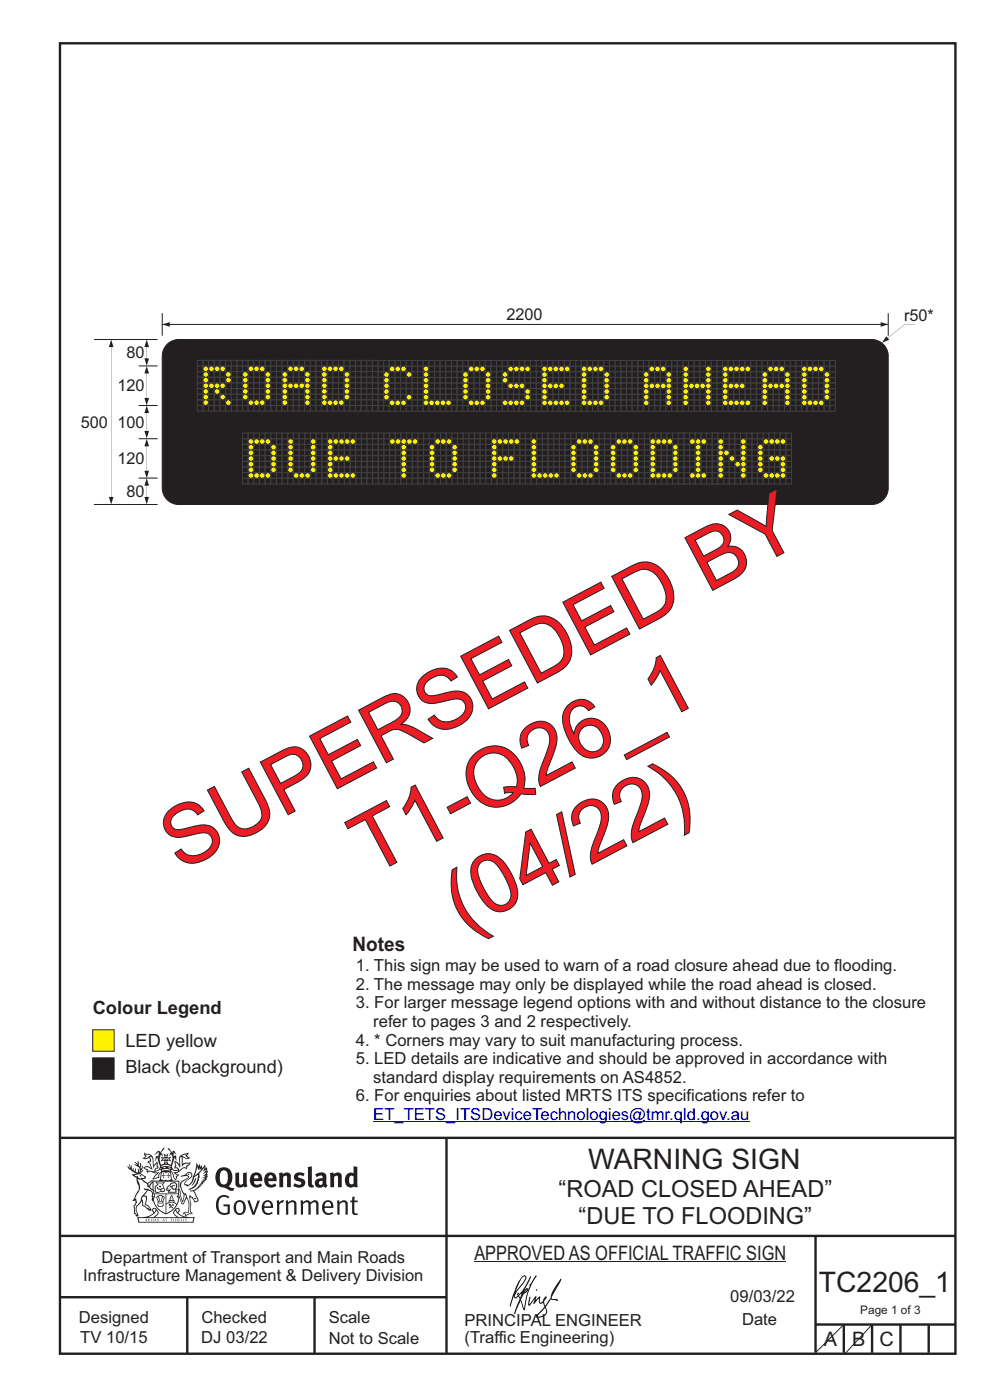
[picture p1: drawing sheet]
<svg xmlns="http://www.w3.org/2000/svg" width="210mm" height="297mm" viewBox="0 0 210 297" stroke-linecap="round" stroke-linejoin="round" font-family="sans-serif">
<defs><g id="words">
<g font-size="17.6" fill="#ed1c24">
<text x="38.3" y="184.9" transform="rotate(-28 38.3 184.9)">SUPERSEDED BY</text>
<text x="78.7" y="185.9" transform="rotate(-28 78.7 185.9)">T1-Q26_1</text>
<text x="98.3" y="197.8" transform="rotate(-28 98.3 197.8)">(04/22)</text>
</g>
<g font-size="6" fill="#231f20">
<text x="124.7" y="247.9">WARNING SIGN</text>
<text x="173.7" y="274.2">TC2206_1</text>
</g>
<g font-size="5" fill="#231f20">
<text x="118.5" y="254">“ROAD CLOSED AHEAD”</text>
<text x="122.7" y="259.6">“DUE TO FLOODING”</text>
</g>
<g font-size="4.2" fill="#231f20">
<text x="74.8" y="201.8">Notes</text>
<text x="100.6" y="267.2">APPROVED AS OFFICIAL TRAFFIC SIGN</text>
<text x="174.7" y="285.6">A</text>
<text x="180.8" y="285.6">B</text>
<text x="186.5" y="285.5">C</text>
</g>
<g font-size="3.9" fill="#231f20">
<text x="19.7" y="215.2">Colour Legend</text>
<text x="26.6" y="227.7">Black (background)</text>
<text x="26.6" y="222.1">LED yellow</text>
</g>
<g font-size="3.5" fill="#231f20">
<text x="107.4" y="67.9">2200</text>
<text x="191.8" y="68.1">r50*</text>
<text x="26.8" y="76">80</text>
<text x="24.9" y="83">120</text>
<text x="17.1" y="90.7">500</text>
<text x="24.9" y="90.7">100</text>
<text x="24.9" y="98.5">120</text>
<text x="26.8" y="105.4">80</text>
<text x="75.5" y="206">1. This sign may be used to warn of a road closure ahead due to flooding.</text>
<text x="75.5" y="210">2. The message may only be displayed while the road ahead is closed.</text>
<text x="75.5" y="213.9">3. For larger message legend options with and without distance to the closure</text>
<text x="75.5" y="221.8">4. * Corners may vary to suit manufacturing process.</text>
<text x="79.2" y="217.9">refer to pages 3 and 2 respectively.</text>
<text x="75.5" y="225.7">5. LED details are indicative and should be approved in accordance with</text>
<text x="75.5" y="233.6">6. For enquiries about listed MRTS ITS specifications refer to</text>
<text x="79.2" y="229.7">standard display requirements on AS4852.</text>
<text x="21.6" y="267.9">Department of Transport and Main Roads</text>
<text x="17.7" y="271.8">Infrastructure Management &amp; Delivery Division</text>
<text x="16.7" y="280.6">Designed</text>
<text x="42.7" y="280.6">Checked</text>
<text x="69.7" y="280.6">Scale</text>
<text x="98.5" y="281.3">PRINCIPAL ENGINEER</text>
<text x="154.9" y="276.2">09/03/22</text>
<text x="157.4" y="281.2">Date</text>
<text x="17" y="284.8">TV 10/15</text>
<text x="42.7" y="284.8">DJ 03/22</text>
<text x="69.7" y="285.2">Not to Scale</text>
<text x="98.5" y="284.8">(Traffic Engineering)</text>
</g>
<text font-size="3.5" fill="#0000c4" x="79.2" y="237.6">ET_TETS_ITSDeviceTechnologies@tmr.qld.gov.au</text>
<text font-size="2.5" fill="#231f20" x="182.5" y="278.7">Page 1 of 3</text>
</g></defs>
<g fill="none" stroke="#231f20" stroke-width=".51">
<path d="M12.7 9.2h190v278h-190zM12.7 241.4h190M94.7 241.4v45.8M12.7 275.2h82M12.7 262.2h190.1M39.7 275.2v12M66.7 275.2v12M173 262.1v24.9M173 281h29.6M179 281v6M185 281v6M191 281v6"/>
<path d="M197 281v6"/>
</g>
<g fill="#231f20">
<path d="M47 248.4a2.55 2.55 0 0 0 0 2.7l.3 .2a.81 .81 0 0 0 1-1v-.5a1.04 1.04 0 0 0-1.1-1.5zM46.3 248.1a1.82 1.82 0 0 1 2.1-.2 1.82 1.82 0 0 1 .9 1.8 2.29 2.29 0 0 1-.8 2l.7 .3h.5l-.2 .6a2.87 2.87 0 0 1-2-.7 2.12 2.12 0 0 1-1.7-3.1z" fill-rule="evenodd"/>
<path d="M49.9 248.9l.8-.2v2a.46 .46 0 0 0 .3 .6 .46 .46 0 0 0 .6-.3v-2.1l.7-.2v2.4l.2 .5-.5 .3-.3-.3a1.02 1.02 0 0 1-1.2 .3 1.02 1.02 0 0 1-.6-1.1z" fill-rule="evenodd"/>
<path d="M54 249.5l-.1 .5h.9a.49 .49 0 0 0-.2-.6 .49 .49 0 0 0-.6 .1zM53.4 249.1a1.34 1.34 0 0 1 1.6-.2 1.34 1.34 0 0 1 .6 1.5v.2h-1.7a.77 .77 0 0 0 .5 .8 .77 .77 0 0 0 .9-.4l.3 .5a1.59 1.59 0 0 1-2 .2 1.59 1.59 0 0 1-.5-2.1z" fill-rule="evenodd"/>
<path d="M57 249.5l-.1 .5h1a.49 .49 0 0 0-.2-.6 .49 .49 0 0 0-.7 .1zM56.4 249.1a1.34 1.34 0 0 1 1.6-.2 1.34 1.34 0 0 1 .7 1.5v.2h-1.8a.77 .77 0 0 0 .5 .8 .77 .77 0 0 0 .9-.4l.4 .5a1.59 1.59 0 0 1-2.1 .2 1.59 1.59 0 0 1-.5-2.1z" fill-rule="evenodd"/>
<path d="M59.2 248.9l.7-.2 .1 .4a.95 .95 0 0 1 1-.3 .95 .95 0 0 1 .7 .8v2.3h-.8v-2.3a.46 .46 0 0 0-.8 .1v2.2h-.8z" fill-rule="evenodd"/>
<path d="M62.6 249.1a1.75 1.75 0 0 1 2-.1l-.2 .5-.6-.2a.43 .43 0 0 0-.6 .3l.4 .3a1.04 1.04 0 0 1 1.2 1.1 1.04 1.04 0 0 1-1.4 1l-1.2-.4 .3-.6 1 .4 .4-.4a.88 .88 0 0 0-1-.5l-.4-.2-.1-.4z" fill-rule="evenodd"/>
<path d="M65.3 247.6l.8-.2 .1 3.8 .3 .2 .1 .4a.88 .88 0 0 1-1 0 .88 .88 0 0 1-.3-1z" fill-rule="evenodd"/>
<path d="M67.8 250.6a.43 .43 0 0 0-.1 .7 .43 .43 0 0 0 .7-.1v-.7zM66.8 249.1a1.7 1.7 0 0 1 2.4 .1v1.9l.3 .4-.4 .5-.5-.4a1.03 1.03 0 0 1-1.7-.1 1.03 1.03 0 0 1 .8-1.5h.7v-.4a.8 .8 0 0 0-1.2 .1z" fill-rule="evenodd"/>
<path d="M70 248.9l.7-.2 .1 .4a.95 .95 0 0 1 1-.3 .95 .95 0 0 1 .7 .8v2.3h-.8v-2.3a.46 .46 0 0 0-.8 .1v2.2h-.8z" fill-rule="evenodd"/>
<path d="M74.3 249.5a1.48 1.48 0 0 0 0 1.7h.5l.2-.1v-1.5l-.3-.2zM75 247.4l.8 .1 .1 4.4h-.7l-.1-.2a1.26 1.26 0 0 1-1.4 0 1.26 1.26 0 0 1-.5-1.3 1.29 1.29 0 0 1 .4-1.4 1.29 1.29 0 0 1 1.4-.1z" fill-rule="evenodd"/>
<path d="M46.4 253.9a1.72 1.72 0 0 1 2.3 0l-.3 .3a1.24 1.24 0 0 0-1.4-.2 1.24 1.24 0 0 0-.6 1.4 1.49 1.49 0 0 0 1.2 1.9l.7-.1v-1.3h-.8l-.1-.4h1.3v1.9a1.93 1.93 0 0 1-2.2 0 1.93 1.93 0 0 1-.7-2.2l.2-.8z" fill-rule="evenodd"/>
<path d="M50.4 255.1a1.65 1.65 0 0 0 .2 2.2 .99 .99 0 0 0 1-1.4 .78 .78 0 0 0-.4-.8 .78 .78 0 0 0-.8 0zM50 254.9a1.33 1.33 0 0 1 1.6-.1 1.33 1.33 0 0 1 .5 1.4 1.31 1.31 0 0 1-1.3 1.6 1.31 1.31 0 0 1-1.2-1.6v-.6z" fill-rule="evenodd"/>
<path d="M52.5 254.7l.4-.1 .9 2.6 .8-2.5h.5l-1.1 3h-.5z" fill-rule="evenodd"/>
<path d="M56.3 255.2l-.2 .7h1.3a.7 .7 0 0 0-.3-.8 .7 .7 0 0 0-.8 .1zM55.9 255a1.22 1.22 0 0 1 1.5-.2 1.22 1.22 0 0 1 .5 1.5h-1.8a.93 .93 0 0 0 .5 1 .93 .93 0 0 0 1.1-.2l.2 .3a1.43 1.43 0 0 1-1.8 .1 1.43 1.43 0 0 1-.6-1.7z" fill-rule="evenodd"/>
<path d="M58.7 254.7l.4-.1 .1 .5 .4-.4 .6-.1-.2 .5a.66 .66 0 0 0-.8 .7v1.9h-.4z" fill-rule="evenodd"/>
<path d="M60.6 254.7l.4-.1 .1 .5a.94 .94 0 0 1 1-.5 .94 .94 0 0 1 .8 .8v2.3h-.5l-.1-2.5a.81 .81 0 0 0-1.2 .3v2.2h-.4z" fill-rule="evenodd"/>
<path d="M63.7 254.7l.5-.1 .1 .5 .4-.3a.78 .78 0 0 1 1.1 .3 .9 .9 0 0 1 1-.5 .9 .9 0 0 1 .8 .8v2.3h-.5l-.1-2.5a.67 .67 0 0 0-1.1 .3v2.2h-.5v-2.4l-.4-.3-.7 .4v2.3h-.5z" fill-rule="evenodd"/>
<path d="M69 255.2l-.1 .7h1.3a.7 .7 0 0 0-.3-.8 .7 .7 0 0 0-.9 .1zM68.7 255a1.22 1.22 0 0 1 1.5-.2 1.22 1.22 0 0 1 .5 1.5h-1.8a.93 .93 0 0 0 .4 1 .93 .93 0 0 0 1.2-.2l.1 .3a1.44 1.44 0 0 1-1.7 .1 1.44 1.44 0 0 1-.6-1.7z" fill-rule="evenodd"/>
<path d="M71.4 254.7l.5-.1 .1 .5a.94 .94 0 0 1 1-.5 .94 .94 0 0 1 .8 .8v2.3h-.5l-.1-2.5a.81 .81 0 0 0-1.2 .3v2.2h-.4z" fill-rule="evenodd"/>
<path d="M74.7 253.9l.5-.1v.9h.7l-.1 .3h-.6v2.2l.1 .2h.5l.1 .3a.75 .75 0 0 1-1.2-.6v-2.1h-.4v-.3h.4z" fill-rule="evenodd"/>
<path d="M30.8 244.9l1.1 .3-.9 .5h-.4l.6-.5zM31.8 245.4h.2a2.44 2.44 0 0 1 .4 1.9l.1 .5 .7-1-.1 .6 .3 .3a.57 .57 0 0 0-.6 .7l-1-.1-.5 .2 .2-.5-.8-.3 .7-.1 .9 .5 .1-.1-.6-1.3-.2-.2h.5zM30.7 244.4l-.1 .5 .2 .4-.6 .4a1.04 1.04 0 0 0 1.4-.1l.2 .6-.3 .1-.2 .4a.94 .94 0 0 1 .8 1.1l-.2-.1a1.16 1.16 0 0 0-1.5-.1l.3 .4 .4 .2 .1 .5 .2 .1 .1-.2a.94 .94 0 0 1 1.1 .2l.8 .1-1.2 1.2a1.13 1.13 0 0 0 1.2-.2l.4-.1-.1-.4 .5-.8a.83 .83 0 0 0-.6 1.1l-.3-.1-.7 .4 1.1-1.4-.5 .1-.5-.1 1.3-.5-.1-.1-.9 .4v-.3l.2-.2 .3 .1 .1-.3-.2-.4v-.6l-.1-.4-.7 1v-.7a1.42 1.42 0 0 0-1.6-1.8z" fill-rule="evenodd"/>
<path d="M38.5 245.2l.5-.2 .7-.1-.6 .3 .8 .5h-.3zM38.3 245.5l.2-.1 .1 2a1.69 1.69 0 0 1 1.6-.6l-.8 .5 .1 .5a1.1 1.1 0 0 0-1.5 .6l-.1-.5-.2-.2h-.5l.3-.4-.3-.7a1.42 1.42 0 0 1 .8 1.1l.2-.1zM37.1 246.2l.1 1-.2 .3 .1 .4h.5l.1 .2a.96 .96 0 0 1-1.1-.1l-.1 .1a1.06 1.06 0 0 0 1.3 .2v.1a.72 .72 0 0 1-1 .2l.3 .5 .6 .2-.4 .2-.1 .6-.2-.3-.4-1.1-.4-.4 .4 .9a1.54 1.54 0 0 0 .7 1.2l.2-.3a.58 .58 0 0 1 .4-.8l.2-.1h-.3l-.5-.3 .9-.5a.93 .93 0 0 1 1.2-.5v.2l.2-.2 .1-.5a.99 .99 0 0 0 .7-.8l-1.3 .1-.3 .2-.1-1.4 .9 .4 .9-.3h-.4l-.5-.4 .4-.7-.6 .2a1.46 1.46 0 0 0-1.4 2.1v.4l-.2-.4z" fill-rule="evenodd"/>
<path d="M35.6 248.9l.2 .1-.1 .3 .4 .1h-.4v.6l-.1-.6h-.3l.3-.1z" fill-rule="evenodd"/>
<path d="M34.6 248.9l.2 .1v.3l.3 .1h-.3l-.1 .6v-.6h-.4l.4-.1z" fill-rule="evenodd"/>
<path d="M34.3 248.8a.57 .57 0 0 1 .9 .2 .57 .57 0 0 1 .9-.2l.2 1.4h-.2a.57 .57 0 0 1-.9 0 .69 .69 0 0 1-1.1 0zM34.2 248.1l-.3 2.1-.2 .4h3l-.2-.4-.3-2.1h-.2v.2l-.8-.1-.8 .1v-.2z" fill-rule="evenodd"/>
<path d="M34.2 252.4a.3 .3 0 0 0 .6 0 .3 .3 0 0 0-.6 0zM33.3 250.9l.3 .3-.3 .4a.79 .79 0 0 0 0 1.3l.8-.2-.1-.3a.55 .55 0 0 1-.7-.6l.1-.1 .2 .3 .3 .2 .8-.2-.4-.7 .4-.4-.7 .2zM33 250.7l1.1 .2 .9-.2-.4 .6 .4 1.2a.56 .56 0 0 1-.8 .3l-.2 .1a.73 .73 0 0 1-.9 .1 .73 .73 0 0 1-.3-1v-.4l.6-.4z" fill-rule="evenodd"/>
<path d="M35.6 251.8l.7-.4a.58 .58 0 0 1 1-.1 .58 .58 0 0 1-.4 .9l-.3-.3a.43 .43 0 0 1 .6-.4 .57 .57 0 0 0-.8 .2l-.2-.1-.3 .1 .4 .2a.55 .55 0 0 0 .9 .4v.5h-1.3l.3-.4-.1-.1-.6 .1 .2-.3-.2-.1zM35.4 251.8l-.1 .2a.39 .39 0 0 0 .2 .6h.3l-.2 .4h1.9l-.1-.8a.86 .86 0 0 0-.1-1.3 .86 .86 0 0 0-1.3 .4z" fill-rule="evenodd"/>
<path d="M36 254.8h.8v.2h-.8zM36.4 253.8l.2 .8h-.4zM36.4 253.5l-.3 .5-.1 .6h-.2v.4l-.7 .4 .2 .1a1.48 1.48 0 0 1 2.1 .2l.2-.1-.6-.5v-.5h-.2l-.1-.6z" fill-rule="evenodd"/>
<path d="M35.8 255.4l.4 .1 .1 .3 .3-.2-.2-.2a.38 .38 0 0 1 .5 .5l-.2-.2-.3 .2 .3 .2-.3 .3-.1-.4-.4 .4-.1-.2 .4-.3-.1-.1-.2 .1z" fill-rule="evenodd"/>
<path d="M34.5 254h.2v.2l-.2 .6h-.2zM33.6 255.3h.9v.2a.55 .55 0 0 1-.8 .4v-.2l-.2-.1zM33.4 254h.2l.2 .8h-.2zM33.6 255l.8-.1 .1 .2h-.8zM33.8 253.7h.5l-.2 1.1h-.1zM33.3 253.8l-.1 .3 .3 1.1a.48 .48 0 0 0-.1 .6 .48 .48 0 0 0 .5 .2h.5a.49 .49 0 0 0 .2-.8l.3-1.1-.1-.3a1.42 1.42 0 0 0-1.5 0z" fill-rule="evenodd"/>
<path d="M33.7 251.5l.4 .1 .1 .3h-.3z" fill-rule="evenodd"/>
<path d="M41.3 250.1l.3-.2-.2 .8-.6 .8h-.2l.5-.7z" fill-rule="evenodd"/>
<path d="M39.7 249l.3-.2 .5 .2a.88 .88 0 0 1-.6 1.1 1.22 1.22 0 0 0-.8 1.3l.5 .2a.72 .72 0 0 0 .9-.4l.5-.8 .2-.6 .8-.6v.2a2.85 2.85 0 0 1-2 2.9l.1 .1a2.13 2.13 0 0 0 1.9-1.5v-.3a2.01 2.01 0 0 0 .3-1.7l1.1-1.3-.4 1 .7-.5-.7 1 .8-.4-.8 .8 .7-.2-.9 .6 .8-.1-.8 .4h.7l-.8 .3 .3 .2h-.4l.2 .3h-.4l.2 .3h-.4l.1 .2h-.1a2.16 2.16 0 0 1-2 1.1l.1 .2 .4-.1a.76 .76 0 0 1 .7 .8l.5 1.2-.6 .2a1.45 1.45 0 0 0-1.1-1.3l.2 1.8-.1 1.8 .4 .3a1.07 1.07 0 0 0-1.2 .4v-.3l-.5-.2a.87 .87 0 0 1 1.1-.1v-.7a4.4 4.4 0 0 0-.6-3.1l-.1-.3h-.2a2.16 2.16 0 0 1-.7-2.2l.3-.4 1.2-.7a.55 .55 0 0 0-.4-.8zM37.8 252.4a.76 .76 0 0 1 .3 1.1l.6 1.6 .4-1.7 .2 .1a.61 .61 0 0 1-.1 .9l-.3 .8-.2 .1-.7-1.6-.3 .1a1.18 1.18 0 0 0 .1-1.4zM41.8 247.5l.2 .7 .3-.5v.6l.4-.5a1.9 1.9 0 0 1-1.2 1.4l-.3 .3zM38.2 249.6l1.4-.2 .2 .2v.3l-.5 .2a1.26 1.26 0 0 0-.9 1.9l.2 .7a1.84 1.84 0 0 1 .1 2.1l-.4-1.4a.96 .96 0 0 0-.4-1.2l-.4 .2a.78 .78 0 0 1 0 1.3l.1 .3h.4l.4 1.1a.38 .38 0 0 0 .2 .4 .38 .38 0 0 0 .4-.1l.6-1.2a2.94 2.94 0 0 1 .4 2.5l-.1 .4h-.8l-.3 .4v.2l.4-.1 .1 .4 .2 .1a1.02 1.02 0 0 1 1.3-.5v-.4l-.3-.1 .1-1.8-.3-1.3h.1a1.14 1.14 0 0 1 .8 1 .63 .63 0 0 0 .8-.2 .63 .63 0 0 0-.2-.9l-.6-1.2 .9-.6 .2-.4h.3l-.1-.2h.4l-.1-.3h.3l-.1-.3 .5-.1-.2-.2 .6-.4v-.2h-.2l.4-.5h-.3l.3-.5-.4 .1 .4-.5v-.3l-.3 .2 .2-.7-.1-.2-.4 .3v-.8l-.6 .8-.2-.8-.2 .5-.3-.7-.1 .6-.5-.8-.1 1.4-.6 1.8a1.81 1.81 0 0 1-1 1.5l-.6-.2a1.75 1.75 0 0 1 1.1-1.2 .75 .75 0 0 0 .1-1.3 .75 .75 0 0 0-1.2 .4z" fill-rule="evenodd"/>
<path d="M41.2 254.1h.3l.2 .2-.4 .1z" fill-rule="evenodd"/>
<path d="M29.4 258.4h11.6l-.1 .8h-11.4zM31.3 258.2l.5-.1a2.48 2.48 0 0 0 1.4-1.3l.3 .5-.5 .6-.5 .3zM32.5 256.6l.3-.2 .2 .1-.3 .7zM37.2 256.8a2.65 2.65 0 0 0 1.8 1.4h-1.1l-.5-.3-.5-.6zM37.4 256.5l.2-.1 .3 .2-.3 .6zM29.2 258.2l.1 1.2h11.8l.2-1.1-.2-.1a4.1 4.1 0 0 1-3.3-.9l.3-.4-.1-.6a1.06 1.06 0 0 0-1.3 1l.2 .4 .6 .5h-4.7l.3-.1a.84 .84 0 0 0 .6-.8 .84 .84 0 0 0-.5-.8l-.3-.2h-.5l-.1 .6 .3 .4a4.2 4.2 0 0 1-3.4 .9z" fill-rule="evenodd"/>
<path d="M31 258.7l.1 .2h-.2zM31 258.5l-.3 .6 .4-.2 .2 .2z" fill-rule="evenodd"/>
<path d="M31.3 258.6h.3v.4a.25 .25 0 0 0 .2-.1 .25 .25 0 0 0-.1-.3h.1a.29 .29 0 0 1 0 .4 .29 .29 0 0 1-.4 0 .29 .29 0 0 1 0-.4z" fill-rule="evenodd"/>
<path d="M32.2 258.6a.22 .22 0 0 1 .3 .2 .22 .22 0 0 1-.3 .2zM32 258.6l.1 .4a.33 .33 0 0 0 .4 0 .33 .33 0 0 0 0-.4 .33 .33 0 0 0-.5 0z" fill-rule="evenodd"/>
<path d="M32.9 258.7l.1 .2h-.2zM32.9 258.5l-.2 .6 .3-.2 .2 .2z" fill-rule="evenodd"/>
<path d="M33.3 258.6h.2l.1 .1 .2-.1-.2 .2 .2 .3-.3-.3-.1 .3h-.1l.2-.3z" fill-rule="evenodd"/>
<path d="M34.7 258.7l.1 .2h-.2zM34.7 258.5l-.3 .6 .4-.2 .2 .2z" fill-rule="evenodd"/>
<path d="M35 258.5h.5l-.2 .1v.5h-.2l.1-.5z" fill-rule="evenodd"/>
<path d="M36.2 258.6l.3-.1-.1 .1v.2h.1h-.1v.3h-.2z" fill-rule="evenodd"/>
<path d="M36.7 258.6h.2v.5h-.2z" fill-rule="evenodd"/>
<path d="M37.3 258.6a.22 .22 0 0 1 .3 .2 .22 .22 0 0 1-.3 .2zM37.1 258.6v.4a.33 .33 0 0 0 .5 0 .33 .33 0 0 0 0-.4 .33 .33 0 0 0-.5 0z" fill-rule="evenodd"/>
<path d="M37.8 258.6l.4-.1-.2 .1v.2h.1h-.1v.2l.2 .1h-.4z" fill-rule="evenodd"/>
<path d="M38.4 258.6h.2l-.1 .4 .2 .1h-.3z" fill-rule="evenodd"/>
<path d="M38.9 258.6h.2v.5h-.2z" fill-rule="evenodd"/>
<path d="M39.3 258.6h.2h-.1l.2 .3-.2 .2-.1-.1v-.1l.2 .1z" fill-rule="evenodd"/>
<path d="M34.2 247.4a1.51 1.51 0 0 1 2 .2 2.67 2.67 0 0 0-2.1 0zM35.7 247.6l.4 .1 .1 .3-.4-.1zM34.6 247.6h.5l.1 .2h-.4zM34 247.8l.3 .2h-.3zM34.9 246.9l.3-.2 .3 .2zM34.9 245.6l.2 .1v.3h-.2zM35 245.1l.2 .2 .2-.2-.1 .3h-.2zM35.1 246.3h.2l.1 .4-.2-.2-.2 .2zM35.3 245.7l.2-.1v.4h-.2zM34.4 245.7h.3l.1 .3-.4 .1 .2-.2zM35.7 245.7h.3l-.2 .2 .2 .2-.4-.1zM32.7 244.9l1-.5-.1 1-.2-.2-.3 .2-.3 1.1 .5-1 .3 .9a1.84 1.84 0 0 1 .2 1.7l.4 .1a2.48 2.48 0 0 1 2.2 0l.2-.2-.2-.7 .7-1.8 .4 .7-.2-1-.2-.1-.2 .3v-.9l.6 .4-.6-.8-.3 .1-.1 .4-.5-.9-.5-.3 .2 .5 .6 .5-.5 .8 .4-.4a2.06 2.06 0 0 1 0 2.3l-.5-.2-.2-.6 .1-.1 .8 .2-.4-.5 .4-.5-.7 .2-.2-.2 .2-.7-.5 .4-.5-.4 .2 .7-.2 .2-.7-.2 .4 .5-.4 .5 .8-.2 .1 .1-.2 .6-.5 .2a2.02 2.02 0 0 1 0-2.2l.3 .5-.1-.7-.3-.1 .8-1.2-.4 .3-.5 .8-.2-.3a.8 .8 0 0 0-.8 .5z" fill-rule="evenodd"/>
<path d="M29.2 250.1l.3 .1a.61 .61 0 0 1 .8 .4l.3 .2a.8 .8 0 0 1 .6 1l.4 .1 .5 .5a1 1 0 0 1 .5 1.1l-.1 .7v-.5h-.1a.96 .96 0 0 0-.8-1.3l-.2-.2h-.7l-.1-.1-.1 .1 .1 .3h.6l-1.2 1.3-.2 1-.4 .6a1.33 1.33 0 0 0-.5 1.8l.2 .5a1.26 1.26 0 0 1-.5-1.5l-.1-.3a1.56 1.56 0 0 0 .4-1.7l-.3 .2 .2-.5a3.2 3.2 0 0 0 .7-3zM30.4 253.9h.4a2.06 2.06 0 0 1-.1 1.6l.7 .5 .4 .4-.6-.1-.8-.6-.1-.9a.51 .51 0 0 1 .1-.9zM28.6 249.3a1.52 1.52 0 0 1 2.1 .5l-1.1 .2-.2-.1-.1-.4h-.5zM27.5 247v.8l-.3-.4h-.1a3.1 3.1 0 0 0 1.9 1.6l-1 .1 .5 .6 .5 .1 .1 1.1a1.84 1.84 0 0 1-.3 2.5l-.4 .9-.3 .4 .2 .1 .4-.1 .1 .4-.2 .5-.3 .2 .1 1.7h.2l.3 .5 .1 .1 .4-.1-.1-.5a1.3 1.3 0 0 1-.1-1.7l.9-1 .1 1.1 .6 .2 .5 .5 .1-.1 .2 .3h.5a1.85 1.85 0 0 0-1.2-1.4l.1-.3a1.39 1.39 0 0 0 0-1.4l-.5-.1 .5-.5a.66 .66 0 0 1 .9-.4 .66 .66 0 0 1 .3 .9l-.1 .4 .2-.1v.2l-.1 .3 .2 .5 .1-.3a2.24 2.24 0 0 0 .1-2.2 .73 .73 0 0 1-.7-.7 .73 .73 0 0 1 .6-.7v-.2a.94 .94 0 0 0-.9 .8 .48 .48 0 0 1-.1-.6 .48 .48 0 0 1 .5-.2l.5-.3a.51 .51 0 0 0-.8 .2l-.5 .2-1-.8h.6l.2-.5-1.2-.7 .5-.5v-.3l-.5 .4 .1-.2a.69 .69 0 0 0 .2-1v.4l-.2 .3v-1.1l-.3-.2 .1 .6-.1 .2-.4-1.3v.7l-.6-.4 .5 .7-.6-.2 .3 .3a1 1 0 0 1 .7 1.4l-.2-.8v.9l-.5-.2v-.8l-.2 .7-.2-.1-.1-.6-.2 .4-.2-.2 .1-.7-.2 .5z" fill-rule="evenodd"/>
<path d="M29.6 249.4l.2-.1 .3 .2z" fill-rule="evenodd"/>
<path d="M32.4 250.5h5.6v2l-.2-.1v-1.7h-5.2v2.5h5.2v-.8l.1 .2-.1 1.1v-.3h-2.5v4a4.1 4.1 0 0 0 2.6-3.6l.1-.1a4 4 0 0 1-2.8 3.9 4.2 4.2 0 0 1-2.8-4.7l.1 1.2 .1-.1a3.8 3.8 0 0 0 2.5 3.4v-4h-2.5l-.2-.9z" fill-rule="evenodd"/>
<circle cx="40" cy="249.1" r=".17"/>
</g>
<path d="M100.6 267.7h66.2" fill="none" stroke="#231f20" stroke-width=".21"/>
<g fill="#000001">
<path d="M111.6 273.7l.2-.2-.5 .7zM110.4 274.5l.3 .1-.3 .7-.3-.4zM110.9 270.9l.5-.1a9.3 9.3 0 0 1-2 3.2l-.1 .2 1-2.5zM110.6 271a14.7 14.7 0 0 0-2.2 4.9l-.3 1.2 .1 .1 .8-2.4a.42 .42 0 0 0 .2 .7 .42 .42 0 0 0 .6-.3l.2-.2 .2 .6-1.1 3.1h.2l1.1-2.8 .6 1.9 .2 .2 .2-.5a13.5 13.5 0 0 1 2-6.2l.5-.5-.2-.2-1.6 2.1 .4-.1a14.9 14.9 0 0 0-1.3 5.1l-.4-1.2a1.39 1.39 0 0 1 .2-1.8l.1-.2a.92 .92 0 0 0 .8-1.2 .75 .75 0 0 0-.7 .7l-.2 .2 1.6-3.4h-.1l-.4 .7a10.5 10.5 0 0 1-2.2 3.2l.2-.4a.32 .32 0 0 0-.4 .2 .32 .32 0 0 0 .1 .4l-.5 .4a3.2 3.2 0 0 1 1.1-2.3l.5-.6a2.49 2.49 0 0 0 .7-1.6l-.3-.2z" fill-rule="evenodd"/>
<path d="M115.6 277.5a1.15 1.15 0 0 1 .1 1.3 1.15 1.15 0 0 1-1.2 .5h-.5zM112.3 275.1l-.3 1.7 .3 .2 1.2-1.5-.3 1.1 1.1-1.2a.94 .94 0 0 0 .4 1.2l.5-.3 .3 .9-1.2 1.3a.98 .98 0 0 0-.5 1 1.9 1.9 0 0 0 2.3-1.3l-.1-.3a1.02 1.02 0 0 1 .3-1.4l.5-.9 1.5 .3-.2-.5v.3l-1.1-.2v-.2l2-3.6 .1-.3-.1-.1-1.8 2.7a6.6 6.6 0 0 1-1.5 3l-.2-.2a1.01 1.01 0 0 1 .4-1.4l.1-.2-.3-.2-.3 .5-.2 .5-.5 .4-.2-.4 .1-.9-.2-.1-.8 .9 .2-.9h-.1l-1.4 1.7 .2-1.4v-.1z" fill-rule="evenodd"/>
<path d="M113.7 273.5l.3 .3h-.3z" fill-rule="evenodd"/>
</g>
<path d="M19.7 224.4h4.5v4.6h-4.5z" fill-rule="evenodd" fill="#231f20" stroke="#231f20" stroke-width=".21"/>
<path d="M19.7 218.5h4.5v4.5h-4.5z" fill-rule="evenodd" fill="#fff200" stroke="#231f20" stroke-width=".21"/>
<path d="M79.2 238h79.8" fill="none" stroke="#0000c4" stroke-width=".21"/>
<path d="M35.4 73.1a3.5 3.5 0 0 1 2.5-1.1h147a3.5 3.5 0 0 1 3.5 3.5v28a3.5 3.5 0 0 1-3.5 3.5h-147a3.5 3.5 0 0 1-3.5-3.5v-28a3.5 3.5 0 0 1 1-2.4z" fill-rule="evenodd" fill="#231f20" stroke="#231f20" stroke-width=".21"/>
<path d="M34.4 68.8h154" fill="none" stroke="#231f20" stroke-width=".21"/>
<g fill="#231f20">
<path d="M34.4 68.8l1.6-.5v1z"/>
<path d="M186.8 68.3l1.6 .5-1.6 .5z"/>
</g>
<path d="M34.4 66.4v4.8" fill="none" stroke="#231f20" stroke-width=".21"/>
<g fill="#231f20" stroke="#404041" stroke-width=".21">
<path d="M81.4 77.7h1.2v1.2h-1.2z" fill-rule="evenodd"/>
<path d="M81.4 78.9h1.2v1.2h-1.2z" fill-rule="evenodd"/>
<path d="M81.4 80.1h1.2v1.2h-1.2z" fill-rule="evenodd"/>
<path d="M81.4 81.3h1.2v1.2h-1.2z" fill-rule="evenodd"/>
<path d="M81.4 82.5h1.2v1.2h-1.2z" fill-rule="evenodd"/>
<path d="M81.4 83.7h1.2v1.2h-1.2z" fill-rule="evenodd"/>
<path d="M81.4 84.9h1.2v1.2h-1.2z" fill-rule="evenodd"/>
<path d="M82.6 77.7h1.2v1.2h-1.2z" fill-rule="evenodd"/>
<path d="M82.6 78.9h1.2v1.2h-1.2z" fill-rule="evenodd"/>
<path d="M82.6 80.1h1.2v1.2h-1.2z" fill-rule="evenodd"/>
<path d="M82.6 81.3h1.2v1.2h-1.2z" fill-rule="evenodd"/>
<path d="M82.6 82.5h1.2v1.2h-1.2z" fill-rule="evenodd"/>
<path d="M82.6 83.7h1.2v1.2h-1.2z" fill-rule="evenodd"/>
<path d="M82.6 84.9h1.2v1.2h-1.2z" fill-rule="evenodd"/>
<path d="M83.8 77.7h1.2v1.2h-1.2z" fill-rule="evenodd"/>
<path d="M83.8 78.9h1.2v1.2h-1.2z" fill-rule="evenodd"/>
<path d="M83.8 80.1h1.2v1.2h-1.2z" fill-rule="evenodd"/>
<path d="M83.8 81.3h1.2v1.2h-1.2z" fill-rule="evenodd"/>
<path d="M83.8 82.5h1.2v1.2h-1.2z" fill-rule="evenodd"/>
<path d="M83.8 83.7h1.2v1.2h-1.2z" fill-rule="evenodd"/>
<path d="M83.8 84.9h1.2v1.2h-1.2z" fill-rule="evenodd"/>
<path d="M85 77.7h1.2v1.2h-1.2z" fill-rule="evenodd"/>
<path d="M85 78.9h1.2v1.2h-1.2z" fill-rule="evenodd"/>
<path d="M85 80.1h1.2v1.2h-1.2z" fill-rule="evenodd"/>
<path d="M85 81.3h1.2v1.2h-1.2z" fill-rule="evenodd"/>
<path d="M85 82.5h1.2v1.2h-1.2z" fill-rule="evenodd"/>
<path d="M85 83.7h1.2v1.2h-1.2z" fill-rule="evenodd"/>
<path d="M85 84.9h1.2v1.2h-1.2z" fill-rule="evenodd"/>
<path d="M86.2 77.7h1.2v1.2h-1.2z" fill-rule="evenodd"/>
<path d="M80.2 77.7h1.2v1.2h-1.2z" fill-rule="evenodd"/>
<path d="M87.4 77.7h1.2v1.2h-1.2z" fill-rule="evenodd"/>
<path d="M80.2 78.9h1.2v1.2h-1.2z" fill-rule="evenodd"/>
<path d="M87.4 78.9h1.2v1.2h-1.2z" fill-rule="evenodd"/>
<path d="M80.2 80.1h1.2v1.2h-1.2z" fill-rule="evenodd"/>
<path d="M87.4 80.1h1.2v1.2h-1.2z" fill-rule="evenodd"/>
<path d="M80.2 81.3h1.2v1.2h-1.2z" fill-rule="evenodd"/>
<path d="M87.4 81.3h1.2v1.2h-1.2z" fill-rule="evenodd"/>
<path d="M80.2 82.5h1.2v1.2h-1.2z" fill-rule="evenodd"/>
<path d="M87.4 82.5h1.2v1.2h-1.2z" fill-rule="evenodd"/>
<path d="M80.2 83.7h1.2v1.2h-1.2z" fill-rule="evenodd"/>
<path d="M87.4 83.7h1.2v1.2h-1.2z" fill-rule="evenodd"/>
<path d="M80.2 84.9h1.2v1.2h-1.2z" fill-rule="evenodd"/>
<path d="M87.4 84.9h1.2v1.2h-1.2z" fill-rule="evenodd"/>
<path d="M80.2 86.1h1.2v1.2h-1.2z" fill-rule="evenodd"/>
<path d="M87.4 86.1h1.2v1.2h-1.2z" fill-rule="evenodd"/>
<path d="M81.4 86.1h1.2v1.2h-1.2z" fill-rule="evenodd"/>
<path d="M82.6 86.1h1.2v1.2h-1.2z" fill-rule="evenodd"/>
<path d="M83.8 86.1h1.2v1.2h-1.2z" fill-rule="evenodd"/>
<path d="M85 86.1h1.2v1.2h-1.2z" fill-rule="evenodd"/>
<path d="M86.2 86.1h1.2v1.2h-1.2z" fill-rule="evenodd"/>
<path d="M86.2 78.9h1.2v1.2h-1.2z" fill-rule="evenodd"/>
<path d="M86.2 80.1h1.2v1.2h-1.2z" fill-rule="evenodd"/>
<path d="M86.2 81.3h1.2v1.2h-1.2z" fill-rule="evenodd"/>
<path d="M86.2 82.5h1.2v1.2h-1.2z" fill-rule="evenodd"/>
<path d="M86.2 83.7h1.2v1.2h-1.2z" fill-rule="evenodd"/>
<path d="M86.2 84.9h1.2v1.2h-1.2z" fill-rule="evenodd"/>
<path d="M80.2 76.5h1.2v1.2h-1.2z" fill-rule="evenodd"/>
<path d="M87.4 76.5h1.2v1.2h-1.2z" fill-rule="evenodd"/>
<path d="M81.4 76.5h1.2v1.2h-1.2z" fill-rule="evenodd"/>
<path d="M82.6 76.5h1.2v1.2h-1.2z" fill-rule="evenodd"/>
<path d="M83.8 76.5h1.2v1.2h-1.2z" fill-rule="evenodd"/>
<path d="M85 76.5h1.2v1.2h-1.2z" fill-rule="evenodd"/>
<path d="M86.2 76.5h1.2v1.2h-1.2z" fill-rule="evenodd"/>
</g>
<g fill="#fff200">
<circle cx="82" cy="79.5" r=".48"/>
<circle cx="83.2" cy="85.5" r=".48"/>
<circle cx="86.8" cy="84.3" r=".48"/>
<circle cx="86.8" cy="79.5" r=".48"/>
<circle cx="82" cy="80.7" r=".48"/>
<circle cx="81.8" cy="80.7" r=".05"/>
<circle cx="82" cy="81.9" r=".48"/>
<circle cx="81.8" cy="81.9" r=".05"/>
<circle cx="82" cy="83.1" r=".48"/>
<circle cx="82" cy="84.3" r=".48"/>
<circle cx="83.2" cy="78.3" r=".48"/>
<circle cx="84.4" cy="78.3" r=".48"/>
<circle cx="84.2" cy="78.3" r=".05"/>
<circle cx="85.6" cy="78.3" r=".48"/>
<circle cx="85.7" cy="78.3" r=".05"/>
<circle cx="84.4" cy="85.5" r=".48"/>
<circle cx="84.5" cy="85.5" r=".05"/>
<circle cx="85.6" cy="85.5" r=".48"/>
</g>
<g fill="#231f20" stroke="#414142" stroke-width=".21">
<path d="M123.3 77.7h1.2v1.2h-1.2z" fill-rule="evenodd"/>
<path d="M123.3 78.9h1.2v1.2h-1.2z" fill-rule="evenodd"/>
<path d="M123.3 80.1h1.2v1.2h-1.2z" fill-rule="evenodd"/>
<path d="M123.3 81.3h1.2v1.2h-1.2z" fill-rule="evenodd"/>
<path d="M123.3 82.5h1.2v1.2h-1.2z" fill-rule="evenodd"/>
<path d="M123.3 83.7h1.2v1.2h-1.2z" fill-rule="evenodd"/>
<path d="M123.3 84.9h1.2v1.2h-1.2z" fill-rule="evenodd"/>
<path d="M124.5 77.7h1.2v1.2h-1.2z" fill-rule="evenodd"/>
<path d="M124.5 78.9h1.2v1.2h-1.2z" fill-rule="evenodd"/>
<path d="M124.5 80.1h1.2v1.2h-1.2z" fill-rule="evenodd"/>
<path d="M124.5 81.3h1.2v1.2h-1.2z" fill-rule="evenodd"/>
<path d="M124.5 82.5h1.2v1.2h-1.2z" fill-rule="evenodd"/>
<path d="M124.5 83.7h1.2v1.2h-1.2z" fill-rule="evenodd"/>
<path d="M124.5 84.9h1.2v1.2h-1.2z" fill-rule="evenodd"/>
<path d="M125.7 77.7h1.2v1.2h-1.2z" fill-rule="evenodd"/>
<path d="M125.7 78.9h1.2v1.2h-1.2z" fill-rule="evenodd"/>
<path d="M125.7 80.1h1.2v1.2h-1.2z" fill-rule="evenodd"/>
<path d="M125.7 81.3h1.2v1.2h-1.2z" fill-rule="evenodd"/>
<path d="M125.7 82.5h1.2v1.2h-1.2z" fill-rule="evenodd"/>
<path d="M125.7 83.7h1.2v1.2h-1.2z" fill-rule="evenodd"/>
<path d="M125.7 84.9h1.2v1.2h-1.2z" fill-rule="evenodd"/>
<path d="M126.9 77.7h1.2v1.2h-1.2z" fill-rule="evenodd"/>
<path d="M126.9 78.9h1.2v1.2h-1.2z" fill-rule="evenodd"/>
<path d="M126.9 80.1h1.2v1.2h-1.2z" fill-rule="evenodd"/>
<path d="M126.9 81.3h1.2v1.2h-1.2z" fill-rule="evenodd"/>
<path d="M126.9 82.5h1.2v1.2h-1.2z" fill-rule="evenodd"/>
<path d="M126.9 83.7h1.2v1.2h-1.2z" fill-rule="evenodd"/>
<path d="M126.9 84.9h1.2v1.2h-1.2z" fill-rule="evenodd"/>
<path d="M128.1 77.7h1.2v1.2h-1.2z" fill-rule="evenodd"/>
<path d="M122.1 77.7h1.2v1.2h-1.2z" fill-rule="evenodd"/>
<path d="M129.3 77.7h1.2v1.2h-1.2z" fill-rule="evenodd"/>
<path d="M122.1 78.9h1.2v1.2h-1.2z" fill-rule="evenodd"/>
<path d="M129.3 78.9h1.2v1.2h-1.2z" fill-rule="evenodd"/>
<path d="M122.1 80.1h1.2v1.2h-1.2z" fill-rule="evenodd"/>
<path d="M129.3 80.1h1.2v1.2h-1.2z" fill-rule="evenodd"/>
<path d="M122.1 81.3h1.2v1.2h-1.2z" fill-rule="evenodd"/>
<path d="M129.3 81.3h1.2v1.2h-1.2z" fill-rule="evenodd"/>
<path d="M122.1 82.5h1.2v1.2h-1.2z" fill-rule="evenodd"/>
<path d="M129.3 82.5h1.2v1.2h-1.2z" fill-rule="evenodd"/>
<path d="M122.1 83.7h1.2v1.2h-1.2z" fill-rule="evenodd"/>
<path d="M129.3 83.7h1.2v1.2h-1.2z" fill-rule="evenodd"/>
<path d="M122.1 84.9h1.2v1.2h-1.2z" fill-rule="evenodd"/>
<path d="M129.3 84.9h1.2v1.2h-1.2z" fill-rule="evenodd"/>
<path d="M122.1 86.1h1.2v1.2h-1.2z" fill-rule="evenodd"/>
<path d="M129.3 86.1h1.2v1.2h-1.2z" fill-rule="evenodd"/>
<path d="M123.3 86.1h1.2v1.2h-1.2z" fill-rule="evenodd"/>
<path d="M124.5 86.1h1.2v1.2h-1.2z" fill-rule="evenodd"/>
<path d="M125.7 86.1h1.2v1.2h-1.2z" fill-rule="evenodd"/>
<path d="M126.9 86.1h1.2v1.2h-1.2z" fill-rule="evenodd"/>
<path d="M128.1 86.1h1.2v1.2h-1.2z" fill-rule="evenodd"/>
<path d="M128.1 78.9h1.2v1.2h-1.2z" fill-rule="evenodd"/>
<path d="M128.1 80.1h1.2v1.2h-1.2z" fill-rule="evenodd"/>
<path d="M128.1 81.3h1.2v1.2h-1.2z" fill-rule="evenodd"/>
<path d="M128.1 82.5h1.2v1.2h-1.2z" fill-rule="evenodd"/>
<path d="M128.1 83.7h1.2v1.2h-1.2z" fill-rule="evenodd"/>
<path d="M128.1 84.9h1.2v1.2h-1.2z" fill-rule="evenodd"/>
<path d="M122.1 76.5h1.2v1.2h-1.2z" fill-rule="evenodd"/>
<path d="M129.3 76.5h1.2v1.2h-1.2z" fill-rule="evenodd"/>
<path d="M123.3 76.5h1.2v1.2h-1.2z" fill-rule="evenodd"/>
<path d="M124.5 76.5h1.2v1.2h-1.2z" fill-rule="evenodd"/>
<path d="M125.7 76.5h1.2v1.2h-1.2z" fill-rule="evenodd"/>
<path d="M126.9 76.5h1.2v1.2h-1.2z" fill-rule="evenodd"/>
<path d="M128.1 76.5h1.2v1.2h-1.2z" fill-rule="evenodd"/>
</g>
<g fill="#fff200">
<circle cx="123.9" cy="78.3" r=".48"/>
<circle cx="123.9" cy="79.5" r=".48"/>
<circle cx="128.7" cy="81.9" r=".48"/>
<circle cx="125.1" cy="85.5" r=".48"/>
<circle cx="128.7" cy="84.3" r=".48"/>
<circle cx="128.7" cy="79.5" r=".48"/>
<circle cx="123.9" cy="80.7" r=".48"/>
<circle cx="123.9" cy="81.9" r=".48"/>
<circle cx="123.9" cy="83.1" r=".48"/>
<circle cx="123.9" cy="84.3" r=".48"/>
<circle cx="123.9" cy="85.5" r=".48"/>
<circle cx="125.1" cy="78.3" r=".48"/>
<circle cx="126.3" cy="78.3" r=".48"/>
<circle cx="127.5" cy="78.3" r=".48"/>
<circle cx="128.7" cy="80.7" r=".48"/>
<circle cx="128.7" cy="83.1" r=".48"/>
<circle cx="126.3" cy="85.5" r=".48"/>
<circle cx="127.5" cy="85.5" r=".48"/>
</g>
<g fill="#231f20" stroke="#414142" stroke-width=".21">
<path d="M114.9 77.7h1.2v1.2h-1.2z" fill-rule="evenodd"/>
<path d="M114.9 78.9h1.2v1.2h-1.2z" fill-rule="evenodd"/>
<path d="M114.9 80.1h1.2v1.2h-1.2z" fill-rule="evenodd"/>
<path d="M114.9 81.3h1.2v1.2h-1.2z" fill-rule="evenodd"/>
<path d="M114.9 82.5h1.2v1.2h-1.2z" fill-rule="evenodd"/>
<path d="M114.9 83.7h1.2v1.2h-1.2z" fill-rule="evenodd"/>
<path d="M114.9 84.9h1.2v1.2h-1.2z" fill-rule="evenodd"/>
<path d="M116.1 77.7h1.2v1.2h-1.2z" fill-rule="evenodd"/>
<path d="M116.1 78.9h1.2v1.2h-1.2z" fill-rule="evenodd"/>
<path d="M116.1 80.1h1.2v1.2h-1.2z" fill-rule="evenodd"/>
<path d="M116.1 81.3h1.2v1.2h-1.2z" fill-rule="evenodd"/>
<path d="M116.1 82.5h1.2v1.2h-1.2z" fill-rule="evenodd"/>
<path d="M116.1 83.7h1.2v1.2h-1.2z" fill-rule="evenodd"/>
<path d="M116.1 84.9h1.2v1.2h-1.2z" fill-rule="evenodd"/>
<path d="M117.3 77.7h1.2v1.2h-1.2z" fill-rule="evenodd"/>
<path d="M117.3 78.9h1.2v1.2h-1.2z" fill-rule="evenodd"/>
<path d="M117.3 80.1h1.2v1.2h-1.2z" fill-rule="evenodd"/>
<path d="M117.3 81.3h1.2v1.2h-1.2z" fill-rule="evenodd"/>
<path d="M117.3 82.5h1.2v1.2h-1.2z" fill-rule="evenodd"/>
<path d="M117.3 83.7h1.2v1.2h-1.2z" fill-rule="evenodd"/>
<path d="M117.3 84.9h1.2v1.2h-1.2z" fill-rule="evenodd"/>
<path d="M118.5 77.7h1.2v1.2h-1.2z" fill-rule="evenodd"/>
<path d="M119.7 77.7h1.2v1.2h-1.2z" fill-rule="evenodd"/>
<path d="M119.7 78.9h1.2v1.2h-1.2z" fill-rule="evenodd"/>
<path d="M119.7 80.1h1.2v1.2h-1.2z" fill-rule="evenodd"/>
<path d="M119.7 81.3h1.2v1.2h-1.2z" fill-rule="evenodd"/>
<path d="M119.7 82.5h1.2v1.2h-1.2z" fill-rule="evenodd"/>
<path d="M119.7 83.7h1.2v1.2h-1.2z" fill-rule="evenodd"/>
<path d="M119.7 84.9h1.2v1.2h-1.2z" fill-rule="evenodd"/>
<path d="M113.7 77.7h1.2v1.2h-1.2z" fill-rule="evenodd"/>
<path d="M120.9 77.7h1.2v1.2h-1.2z" fill-rule="evenodd"/>
<path d="M113.7 78.9h1.2v1.2h-1.2z" fill-rule="evenodd"/>
<path d="M120.9 78.9h1.2v1.2h-1.2z" fill-rule="evenodd"/>
<path d="M113.7 80.1h1.2v1.2h-1.2z" fill-rule="evenodd"/>
<path d="M120.9 80.1h1.2v1.2h-1.2z" fill-rule="evenodd"/>
<path d="M113.7 81.3h1.2v1.2h-1.2z" fill-rule="evenodd"/>
<path d="M120.9 81.3h1.2v1.2h-1.2z" fill-rule="evenodd"/>
<path d="M113.7 82.5h1.2v1.2h-1.2z" fill-rule="evenodd"/>
<path d="M120.9 82.5h1.2v1.2h-1.2z" fill-rule="evenodd"/>
<path d="M113.7 83.7h1.2v1.2h-1.2z" fill-rule="evenodd"/>
<path d="M120.9 83.7h1.2v1.2h-1.2z" fill-rule="evenodd"/>
<path d="M113.7 84.9h1.2v1.2h-1.2z" fill-rule="evenodd"/>
<path d="M120.9 84.9h1.2v1.2h-1.2z" fill-rule="evenodd"/>
<path d="M113.7 86.1h1.2v1.2h-1.2z" fill-rule="evenodd"/>
<path d="M120.9 86.1h1.2v1.2h-1.2z" fill-rule="evenodd"/>
<path d="M114.9 86.1h1.2v1.2h-1.2z" fill-rule="evenodd"/>
<path d="M116.1 86.1h1.2v1.2h-1.2z" fill-rule="evenodd"/>
<path d="M117.3 86.1h1.2v1.2h-1.2z" fill-rule="evenodd"/>
<path d="M118.5 86.1h1.2v1.2h-1.2z" fill-rule="evenodd"/>
<path d="M119.7 86.1h1.2v1.2h-1.2z" fill-rule="evenodd"/>
<path d="M118.5 78.9h1.2v1.2h-1.2z" fill-rule="evenodd"/>
<path d="M118.5 80.1h1.2v1.2h-1.2z" fill-rule="evenodd"/>
<path d="M118.5 81.3h1.2v1.2h-1.2z" fill-rule="evenodd"/>
<path d="M118.5 82.5h1.2v1.2h-1.2z" fill-rule="evenodd"/>
<path d="M118.5 83.7h1.2v1.2h-1.2z" fill-rule="evenodd"/>
<path d="M118.5 84.9h1.2v1.2h-1.2z" fill-rule="evenodd"/>
<path d="M113.7 76.5h1.2v1.2h-1.2z" fill-rule="evenodd"/>
<path d="M120.9 76.5h1.2v1.2h-1.2z" fill-rule="evenodd"/>
<path d="M114.9 76.5h1.2v1.2h-1.2z" fill-rule="evenodd"/>
<path d="M116.1 76.5h1.2v1.2h-1.2z" fill-rule="evenodd"/>
<path d="M117.3 76.5h1.2v1.2h-1.2z" fill-rule="evenodd"/>
<path d="M118.5 76.5h1.2v1.2h-1.2z" fill-rule="evenodd"/>
<path d="M119.7 76.5h1.2v1.2h-1.2z" fill-rule="evenodd"/>
</g>
<g fill="#fff200">
<circle cx="115.5" cy="80.7" r=".48"/>
<circle cx="116.7" cy="81.9" r=".48"/>
<circle cx="117.9" cy="81.9" r=".48"/>
<circle cx="119.1" cy="81.9" r=".48"/>
<circle cx="115.5" cy="81.9" r=".48"/>
<circle cx="115.5" cy="83.1" r=".48"/>
<circle cx="115.5" cy="84.3" r=".48"/>
<circle cx="115.5" cy="85.5" r=".48"/>
<circle cx="120.3" cy="85.5" r=".48"/>
<circle cx="115.5" cy="79.5" r=".48"/>
<circle cx="115.5" cy="78.3" r=".48"/>
<circle cx="116.7" cy="78.3" r=".48"/>
<circle cx="117.9" cy="78.3" r=".48"/>
<circle cx="119.1" cy="78.3" r=".48"/>
<circle cx="120.3" cy="78.3" r=".48"/>
<circle cx="116.7" cy="85.5" r=".48"/>
<circle cx="117.9" cy="85.5" r=".48"/>
<circle cx="119.1" cy="85.5" r=".48"/>
</g>
<g fill="#231f20" stroke="#404041" stroke-width=".21">
<path d="M89.8 77.7h1.2v1.2h-1.2z" fill-rule="evenodd"/>
<path d="M89.8 78.9h1.2v1.2h-1.2z" fill-rule="evenodd"/>
<path d="M89.8 80.1h1.2v1.2h-1.2z" fill-rule="evenodd"/>
<path d="M89.8 81.3h1.2v1.2h-1.2z" fill-rule="evenodd"/>
<path d="M89.8 82.5h1.2v1.2h-1.2z" fill-rule="evenodd"/>
<path d="M89.8 83.7h1.2v1.2h-1.2z" fill-rule="evenodd"/>
<path d="M89.8 84.9h1.2v1.2h-1.2z" fill-rule="evenodd"/>
<path d="M91 77.7h1.2v1.2h-1.2z" fill-rule="evenodd"/>
<path d="M91 78.9h1.2v1.2h-1.2z" fill-rule="evenodd"/>
<path d="M91 80.1h1.2v1.2h-1.2z" fill-rule="evenodd"/>
<path d="M91 81.3h1.2v1.2h-1.2z" fill-rule="evenodd"/>
<path d="M91 82.5h1.2v1.2h-1.2z" fill-rule="evenodd"/>
<path d="M91 83.7h1.2v1.2h-1.2z" fill-rule="evenodd"/>
<path d="M91 84.9h1.2v1.2h-1.2z" fill-rule="evenodd"/>
<path d="M92.2 77.7h1.2v1.2h-1.2z" fill-rule="evenodd"/>
<path d="M92.2 78.9h1.2v1.2h-1.2z" fill-rule="evenodd"/>
<path d="M92.2 80.1h1.2v1.2h-1.2z" fill-rule="evenodd"/>
<path d="M92.2 81.3h1.2v1.2h-1.2z" fill-rule="evenodd"/>
<path d="M92.2 82.5h1.2v1.2h-1.2z" fill-rule="evenodd"/>
<path d="M92.2 83.7h1.2v1.2h-1.2z" fill-rule="evenodd"/>
<path d="M92.2 84.9h1.2v1.2h-1.2z" fill-rule="evenodd"/>
<path d="M93.4 77.7h1.2v1.2h-1.2z" fill-rule="evenodd"/>
<path d="M93.4 78.9h1.2v1.2h-1.2z" fill-rule="evenodd"/>
<path d="M93.4 80.1h1.2v1.2h-1.2z" fill-rule="evenodd"/>
<path d="M93.4 81.3h1.2v1.2h-1.2z" fill-rule="evenodd"/>
<path d="M93.4 82.5h1.2v1.2h-1.2z" fill-rule="evenodd"/>
<path d="M93.4 83.7h1.2v1.2h-1.2z" fill-rule="evenodd"/>
<path d="M93.4 84.9h1.2v1.2h-1.2z" fill-rule="evenodd"/>
<path d="M94.6 77.7h1.2v1.2h-1.2z" fill-rule="evenodd"/>
<path d="M88.6 77.7h1.2v1.2h-1.2z" fill-rule="evenodd"/>
<path d="M95.8 77.7h1.2v1.2h-1.2z" fill-rule="evenodd"/>
<path d="M88.6 78.9h1.2v1.2h-1.2z" fill-rule="evenodd"/>
<path d="M95.8 78.9h1.2v1.2h-1.2z" fill-rule="evenodd"/>
<path d="M88.6 80.1h1.2v1.2h-1.2z" fill-rule="evenodd"/>
<path d="M95.8 80.1h1.2v1.2h-1.2z" fill-rule="evenodd"/>
<path d="M88.6 81.3h1.2v1.2h-1.2z" fill-rule="evenodd"/>
<path d="M95.8 81.3h1.2v1.2h-1.2z" fill-rule="evenodd"/>
<path d="M88.6 82.5h1.2v1.2h-1.2z" fill-rule="evenodd"/>
<path d="M95.8 82.5h1.2v1.2h-1.2z" fill-rule="evenodd"/>
<path d="M88.6 83.7h1.2v1.2h-1.2z" fill-rule="evenodd"/>
<path d="M95.8 83.7h1.2v1.2h-1.2z" fill-rule="evenodd"/>
<path d="M88.6 84.9h1.2v1.2h-1.2z" fill-rule="evenodd"/>
<path d="M95.8 84.9h1.2v1.2h-1.2z" fill-rule="evenodd"/>
<path d="M88.6 76.5h1.2v1.2h-1.2z" fill-rule="evenodd"/>
<path d="M88.6 86.1h1.2v1.2h-1.2z" fill-rule="evenodd"/>
<path d="M95.8 76.5h1.2v1.2h-1.2z" fill-rule="evenodd"/>
<path d="M95.8 86.1h1.2v1.2h-1.2z" fill-rule="evenodd"/>
<path d="M89.8 76.5h1.2v1.2h-1.2z" fill-rule="evenodd"/>
<path d="M89.8 86.1h1.2v1.2h-1.2z" fill-rule="evenodd"/>
<path d="M91 76.5h1.2v1.2h-1.2z" fill-rule="evenodd"/>
<path d="M91 86.1h1.2v1.2h-1.2z" fill-rule="evenodd"/>
<path d="M92.2 76.5h1.2v1.2h-1.2z" fill-rule="evenodd"/>
<path d="M92.2 86.1h1.2v1.2h-1.2z" fill-rule="evenodd"/>
<path d="M93.4 76.5h1.2v1.2h-1.2z" fill-rule="evenodd"/>
<path d="M93.4 86.1h1.2v1.2h-1.2z" fill-rule="evenodd"/>
<path d="M94.6 76.5h1.2v1.2h-1.2z" fill-rule="evenodd"/>
<path d="M94.6 86.1h1.2v1.2h-1.2z" fill-rule="evenodd"/>
<path d="M94.6 78.9h1.2v1.2h-1.2z" fill-rule="evenodd"/>
<path d="M94.6 80.1h1.2v1.2h-1.2z" fill-rule="evenodd"/>
<path d="M94.6 81.3h1.2v1.2h-1.2z" fill-rule="evenodd"/>
<path d="M94.6 82.5h1.2v1.2h-1.2z" fill-rule="evenodd"/>
<path d="M94.6 83.7h1.2v1.2h-1.2z" fill-rule="evenodd"/>
<path d="M94.6 84.9h1.2v1.2h-1.2z" fill-rule="evenodd"/>
</g>
<g fill="#fff200">
<circle cx="90.4" cy="78.3" r=".48"/>
<circle cx="90.4" cy="79.5" r=".48"/>
<circle cx="91.6" cy="85.5" r=".48"/>
<circle cx="90.4" cy="80.7" r=".48"/>
<circle cx="90.4" cy="81.9" r=".48"/>
<circle cx="90.4" cy="83.1" r=".48"/>
<circle cx="90.4" cy="84.3" r=".48"/>
<circle cx="90.4" cy="85.5" r=".48"/>
<circle cx="92.8" cy="85.5" r=".48"/>
<circle cx="94" cy="85.5" r=".48"/>
<circle cx="95.2" cy="85.5" r=".48"/>
</g>
<g fill="#231f20" stroke="#404041" stroke-width=".21">
<path d="M98.2 77.7h1.1v1.2h-1.1z" fill-rule="evenodd"/>
<path d="M98.2 78.9h1.1v1.2h-1.1z" fill-rule="evenodd"/>
<path d="M98.2 80.1h1.1v1.2h-1.1z" fill-rule="evenodd"/>
<path d="M98.2 81.3h1.1v1.2h-1.1z" fill-rule="evenodd"/>
<path d="M98.2 82.5h1.1v1.2h-1.1z" fill-rule="evenodd"/>
<path d="M98.2 83.7h1.1v1.2h-1.1z" fill-rule="evenodd"/>
<path d="M98.2 84.9h1.1v1.2h-1.1z" fill-rule="evenodd"/>
<path d="M99.3 77.7h1.2v1.2h-1.2z" fill-rule="evenodd"/>
<path d="M99.3 78.9h1.2v1.2h-1.2z" fill-rule="evenodd"/>
<path d="M99.3 80.1h1.2v1.2h-1.2z" fill-rule="evenodd"/>
<path d="M99.3 81.3h1.2v1.2h-1.2z" fill-rule="evenodd"/>
<path d="M99.3 82.5h1.2v1.2h-1.2z" fill-rule="evenodd"/>
<path d="M99.3 83.7h1.2v1.2h-1.2z" fill-rule="evenodd"/>
<path d="M99.3 84.9h1.2v1.2h-1.2z" fill-rule="evenodd"/>
<path d="M100.5 77.7h1.2v1.2h-1.2z" fill-rule="evenodd"/>
<path d="M100.5 78.9h1.2v1.2h-1.2z" fill-rule="evenodd"/>
<path d="M100.5 80.1h1.2v1.2h-1.2z" fill-rule="evenodd"/>
<path d="M100.5 81.3h1.2v1.2h-1.2z" fill-rule="evenodd"/>
<path d="M100.5 82.5h1.2v1.2h-1.2z" fill-rule="evenodd"/>
<path d="M100.5 83.7h1.2v1.2h-1.2z" fill-rule="evenodd"/>
<path d="M100.5 84.9h1.2v1.2h-1.2z" fill-rule="evenodd"/>
<path d="M101.7 77.7h1.2v1.2h-1.2z" fill-rule="evenodd"/>
<path d="M102.9 77.7h1.2v1.2h-1.2z" fill-rule="evenodd"/>
<path d="M102.9 78.9h1.2v1.2h-1.2z" fill-rule="evenodd"/>
<path d="M102.9 80.1h1.2v1.2h-1.2z" fill-rule="evenodd"/>
<path d="M102.9 81.3h1.2v1.2h-1.2z" fill-rule="evenodd"/>
<path d="M102.9 82.5h1.2v1.2h-1.2z" fill-rule="evenodd"/>
<path d="M102.9 83.7h1.2v1.2h-1.2z" fill-rule="evenodd"/>
<path d="M102.9 84.9h1.2v1.2h-1.2z" fill-rule="evenodd"/>
<path d="M97 77.7h1.2v1.2h-1.2z" fill-rule="evenodd"/>
<path d="M104.1 77.7h1.2v1.2h-1.2z" fill-rule="evenodd"/>
<path d="M97 78.9h1.2v1.2h-1.2z" fill-rule="evenodd"/>
<path d="M104.1 78.9h1.2v1.2h-1.2z" fill-rule="evenodd"/>
<path d="M97 80.1h1.2v1.2h-1.2z" fill-rule="evenodd"/>
<path d="M104.1 80.1h1.2v1.2h-1.2z" fill-rule="evenodd"/>
<path d="M97 81.3h1.2v1.2h-1.2z" fill-rule="evenodd"/>
<path d="M104.1 81.3h1.2v1.2h-1.2z" fill-rule="evenodd"/>
<path d="M97 82.5h1.2v1.2h-1.2z" fill-rule="evenodd"/>
<path d="M104.1 82.5h1.2v1.2h-1.2z" fill-rule="evenodd"/>
<path d="M97 83.7h1.2v1.2h-1.2z" fill-rule="evenodd"/>
<path d="M104.1 83.7h1.2v1.2h-1.2z" fill-rule="evenodd"/>
<path d="M97 84.9h1.2v1.2h-1.2z" fill-rule="evenodd"/>
<path d="M104.1 84.9h1.2v1.2h-1.2z" fill-rule="evenodd"/>
<path d="M97 76.5h1.2v1.2h-1.2z" fill-rule="evenodd"/>
<path d="M97 86.1h1.2v1.2h-1.2z" fill-rule="evenodd"/>
<path d="M104.1 76.5h1.2v1.2h-1.2z" fill-rule="evenodd"/>
<path d="M104.1 86.1h1.2v1.2h-1.2z" fill-rule="evenodd"/>
<path d="M98.2 76.5h1.1v1.2h-1.1z" fill-rule="evenodd"/>
<path d="M98.2 86.1h1.1v1.2h-1.1z" fill-rule="evenodd"/>
<path d="M99.3 76.5h1.2v1.2h-1.2z" fill-rule="evenodd"/>
<path d="M99.3 86.1h1.2v1.2h-1.2z" fill-rule="evenodd"/>
<path d="M100.5 76.5h1.2v1.2h-1.2z" fill-rule="evenodd"/>
<path d="M100.5 86.1h1.2v1.2h-1.2z" fill-rule="evenodd"/>
<path d="M101.7 76.5h1.2v1.2h-1.2z" fill-rule="evenodd"/>
<path d="M101.7 86.1h1.2v1.2h-1.2z" fill-rule="evenodd"/>
<path d="M102.9 76.5h1.2v1.2h-1.2z" fill-rule="evenodd"/>
<path d="M102.9 86.1h1.2v1.2h-1.2z" fill-rule="evenodd"/>
<path d="M101.7 78.9h1.2v1.2h-1.2z" fill-rule="evenodd"/>
<path d="M101.7 80.1h1.2v1.2h-1.2z" fill-rule="evenodd"/>
<path d="M101.7 81.3h1.2v1.2h-1.2z" fill-rule="evenodd"/>
<path d="M101.7 82.5h1.2v1.2h-1.2z" fill-rule="evenodd"/>
<path d="M101.7 83.7h1.2v1.2h-1.2z" fill-rule="evenodd"/>
<path d="M101.7 84.9h1.2v1.2h-1.2z" fill-rule="evenodd"/>
</g>
<g fill="#fff200">
<circle cx="98.7" cy="80.7" r=".48"/>
<circle cx="103.5" cy="81.9" r=".48"/>
<circle cx="98.7" cy="81.9" r=".48"/>
<circle cx="98.7" cy="83.1" r=".48"/>
<circle cx="98.7" cy="84.3" r=".48"/>
<circle cx="98.7" cy="79.5" r=".48"/>
<circle cx="103.5" cy="79.5" r=".48"/>
<circle cx="99.9" cy="78.3" r=".48"/>
<circle cx="101.1" cy="78.3" r=".48"/>
<circle cx="102.3" cy="78.3" r=".48"/>
<circle cx="103.5" cy="80.7" r=".48"/>
<circle cx="103.5" cy="83.1" r=".48"/>
<circle cx="103.5" cy="84.3" r=".48"/>
<circle cx="99.9" cy="85.5" r=".48"/>
<circle cx="101.1" cy="85.5" r=".48"/>
<circle cx="102.3" cy="85.5" r=".48"/>
</g>
<g fill="#231f20" stroke="#404041" stroke-width=".21">
<path d="M106.5 77.7h1.2v1.2h-1.2z" fill-rule="evenodd"/>
<path d="M106.5 78.9h1.2v1.2h-1.2z" fill-rule="evenodd"/>
<path d="M106.5 80.1h1.2v1.2h-1.2z" fill-rule="evenodd"/>
<path d="M106.5 81.3h1.2v1.2h-1.2z" fill-rule="evenodd"/>
<path d="M106.5 82.5h1.2v1.2h-1.2z" fill-rule="evenodd"/>
<path d="M106.5 83.7h1.2v1.2h-1.2z" fill-rule="evenodd"/>
<path d="M106.5 84.9h1.2v1.2h-1.2z" fill-rule="evenodd"/>
<path d="M107.7 77.7h1.2v1.2h-1.2z" fill-rule="evenodd"/>
<path d="M107.7 78.9h1.2v1.2h-1.2z" fill-rule="evenodd"/>
<path d="M107.7 80.1h1.2v1.2h-1.2z" fill-rule="evenodd"/>
<path d="M107.7 81.3h1.2v1.2h-1.2z" fill-rule="evenodd"/>
<path d="M107.7 82.5h1.2v1.2h-1.2z" fill-rule="evenodd"/>
<path d="M107.7 83.7h1.2v1.2h-1.2z" fill-rule="evenodd"/>
<path d="M107.7 84.9h1.2v1.2h-1.2z" fill-rule="evenodd"/>
<path d="M108.9 77.7h1.2v1.2h-1.2z" fill-rule="evenodd"/>
<path d="M108.9 78.9h1.2v1.2h-1.2z" fill-rule="evenodd"/>
<path d="M108.9 80.1h1.2v1.2h-1.2z" fill-rule="evenodd"/>
<path d="M108.9 81.3h1.2v1.2h-1.2z" fill-rule="evenodd"/>
<path d="M108.9 82.5h1.2v1.2h-1.2z" fill-rule="evenodd"/>
<path d="M108.9 83.7h1.2v1.2h-1.2z" fill-rule="evenodd"/>
<path d="M108.9 84.9h1.2v1.2h-1.2z" fill-rule="evenodd"/>
<path d="M110.1 77.7h1.2v1.2h-1.2z" fill-rule="evenodd"/>
<path d="M110.1 78.9h1.2v1.2h-1.2z" fill-rule="evenodd"/>
<path d="M110.1 80.1h1.2v1.2h-1.2z" fill-rule="evenodd"/>
<path d="M110.1 81.3h1.2v1.2h-1.2z" fill-rule="evenodd"/>
<path d="M110.1 82.5h1.2v1.2h-1.2z" fill-rule="evenodd"/>
<path d="M110.1 83.7h1.2v1.2h-1.2z" fill-rule="evenodd"/>
<path d="M110.1 84.9h1.2v1.2h-1.2z" fill-rule="evenodd"/>
<path d="M111.3 77.7h1.2v1.2h-1.2z" fill-rule="evenodd"/>
<path d="M105.3 77.7h1.2v1.2h-1.2z" fill-rule="evenodd"/>
<path d="M112.5 77.7h1.2v1.2h-1.2z" fill-rule="evenodd"/>
<path d="M105.3 78.9h1.2v1.2h-1.2z" fill-rule="evenodd"/>
<path d="M112.5 78.9h1.2v1.2h-1.2z" fill-rule="evenodd"/>
<path d="M105.3 80.1h1.2v1.2h-1.2z" fill-rule="evenodd"/>
<path d="M112.5 80.1h1.2v1.2h-1.2z" fill-rule="evenodd"/>
<path d="M105.3 81.3h1.2v1.2h-1.2z" fill-rule="evenodd"/>
<path d="M112.5 81.3h1.2v1.2h-1.2z" fill-rule="evenodd"/>
<path d="M105.3 82.5h1.2v1.2h-1.2z" fill-rule="evenodd"/>
<path d="M112.5 82.5h1.2v1.2h-1.2z" fill-rule="evenodd"/>
<path d="M105.3 83.7h1.2v1.2h-1.2z" fill-rule="evenodd"/>
<path d="M112.5 83.7h1.2v1.2h-1.2z" fill-rule="evenodd"/>
<path d="M105.3 84.9h1.2v1.2h-1.2z" fill-rule="evenodd"/>
<path d="M112.5 84.9h1.2v1.2h-1.2z" fill-rule="evenodd"/>
<path d="M105.3 76.5h1.2v1.2h-1.2z" fill-rule="evenodd"/>
<path d="M105.3 86.1h1.2v1.2h-1.2z" fill-rule="evenodd"/>
<path d="M112.5 76.5h1.2v1.2h-1.2z" fill-rule="evenodd"/>
<path d="M112.5 86.1h1.2v1.2h-1.2z" fill-rule="evenodd"/>
<path d="M106.5 76.5h1.2v1.2h-1.2z" fill-rule="evenodd"/>
<path d="M106.5 86.1h1.2v1.2h-1.2z" fill-rule="evenodd"/>
<path d="M107.7 76.5h1.2v1.2h-1.2z" fill-rule="evenodd"/>
<path d="M107.7 86.1h1.2v1.2h-1.2z" fill-rule="evenodd"/>
<path d="M108.9 76.5h1.2v1.2h-1.2z" fill-rule="evenodd"/>
<path d="M108.9 86.1h1.2v1.2h-1.2z" fill-rule="evenodd"/>
<path d="M110.1 76.5h1.2v1.2h-1.2z" fill-rule="evenodd"/>
<path d="M110.1 86.1h1.2v1.2h-1.2z" fill-rule="evenodd"/>
<path d="M111.3 76.5h1.2v1.2h-1.2z" fill-rule="evenodd"/>
<path d="M111.3 86.1h1.2v1.2h-1.2z" fill-rule="evenodd"/>
<path d="M111.3 78.9h1.2v1.2h-1.2z" fill-rule="evenodd"/>
<path d="M111.3 80.1h1.2v1.2h-1.2z" fill-rule="evenodd"/>
<path d="M111.3 81.3h1.2v1.2h-1.2z" fill-rule="evenodd"/>
<path d="M111.3 82.5h1.2v1.2h-1.2z" fill-rule="evenodd"/>
<path d="M111.3 83.7h1.2v1.2h-1.2z" fill-rule="evenodd"/>
<path d="M111.3 84.9h1.2v1.2h-1.2z" fill-rule="evenodd"/>
</g>
<g fill="#fff200">
<circle cx="107.1" cy="79.5" r=".48"/>
<circle cx="109.5" cy="81.9" r=".48"/>
<circle cx="110.7" cy="81.9" r=".48"/>
<circle cx="108.3" cy="81.9" r=".48"/>
<circle cx="108.3" cy="85.5" r=".48"/>
<circle cx="111.9" cy="84.3" r=".48"/>
<circle cx="107.1" cy="80.7" r=".48"/>
<circle cx="107.1" cy="85.5" r=".48"/>
<circle cx="108.3" cy="78.3" r=".48"/>
<circle cx="109.5" cy="78.3" r=".48"/>
<circle cx="110.7" cy="78.3" r=".48"/>
<circle cx="111.9" cy="78.3" r=".48"/>
<circle cx="111.9" cy="83.1" r=".48"/>
<circle cx="109.5" cy="85.5" r=".48"/>
<circle cx="110.7" cy="85.5" r=".48"/>
</g>
<g fill="#231f20" stroke="#404041" stroke-width=".21">
<path d="M59.8 77.6h1.2v1.2h-1.2z" fill-rule="evenodd"/>
<path d="M59.8 78.8h1.2v1.2h-1.2z" fill-rule="evenodd"/>
<path d="M59.8 80h1.2v1.2h-1.2z" fill-rule="evenodd"/>
<path d="M59.8 81.2h1.2v1.2h-1.2z" fill-rule="evenodd"/>
<path d="M59.8 82.4h1.2v1.2h-1.2z" fill-rule="evenodd"/>
<path d="M59.8 83.6h1.2v1.2h-1.2z" fill-rule="evenodd"/>
<path d="M59.8 84.8h1.2v1.2h-1.2z" fill-rule="evenodd"/>
<path d="M61 77.6h1.2v1.2h-1.2z" fill-rule="evenodd"/>
<path d="M61 78.8h1.2v1.2h-1.2z" fill-rule="evenodd"/>
<path d="M61 80h1.2v1.2h-1.2z" fill-rule="evenodd"/>
<path d="M61 81.2h1.2v1.2h-1.2z" fill-rule="evenodd"/>
<path d="M61 82.4h1.2v1.2h-1.2z" fill-rule="evenodd"/>
<path d="M61 83.6h1.2v1.2h-1.2z" fill-rule="evenodd"/>
<path d="M61 84.8h1.2v1.2h-1.2z" fill-rule="evenodd"/>
<path d="M62.2 77.6h1.2v1.2h-1.2z" fill-rule="evenodd"/>
<path d="M62.2 78.8h1.2v1.2h-1.2z" fill-rule="evenodd"/>
<path d="M62.2 80h1.2v1.2h-1.2z" fill-rule="evenodd"/>
<path d="M62.2 81.2h1.2v1.2h-1.2z" fill-rule="evenodd"/>
<path d="M62.2 82.4h1.2v1.2h-1.2z" fill-rule="evenodd"/>
<path d="M62.2 83.6h1.2v1.2h-1.2z" fill-rule="evenodd"/>
<path d="M62.2 84.8h1.2v1.2h-1.2z" fill-rule="evenodd"/>
<path d="M63.4 77.6h1.2v1.2h-1.2z" fill-rule="evenodd"/>
<path d="M63.4 78.8h1.2v1.2h-1.2z" fill-rule="evenodd"/>
<path d="M63.4 80h1.2v1.2h-1.2z" fill-rule="evenodd"/>
<path d="M63.4 81.2h1.2v1.2h-1.2z" fill-rule="evenodd"/>
<path d="M63.4 82.4h1.2v1.2h-1.2z" fill-rule="evenodd"/>
<path d="M63.4 83.6h1.2v1.2h-1.2z" fill-rule="evenodd"/>
<path d="M63.4 84.8h1.2v1.2h-1.2z" fill-rule="evenodd"/>
<path d="M64.6 77.6h1.2v1.2h-1.2z" fill-rule="evenodd"/>
<path d="M58.6 77.6h1.2v1.2h-1.2z" fill-rule="evenodd"/>
<path d="M65.8 77.6h1.2v1.2h-1.2z" fill-rule="evenodd"/>
<path d="M58.6 78.8h1.2v1.2h-1.2z" fill-rule="evenodd"/>
<path d="M65.8 78.8h1.2v1.2h-1.2z" fill-rule="evenodd"/>
<path d="M58.6 80h1.2v1.2h-1.2z" fill-rule="evenodd"/>
<path d="M65.8 80h1.2v1.2h-1.2z" fill-rule="evenodd"/>
<path d="M58.6 81.2h1.2v1.2h-1.2z" fill-rule="evenodd"/>
<path d="M65.8 81.2h1.2v1.2h-1.2z" fill-rule="evenodd"/>
<path d="M58.6 82.4h1.2v1.2h-1.2z" fill-rule="evenodd"/>
<path d="M65.8 82.4h1.2v1.2h-1.2z" fill-rule="evenodd"/>
<path d="M58.6 83.6h1.2v1.2h-1.2z" fill-rule="evenodd"/>
<path d="M65.8 83.6h1.2v1.2h-1.2z" fill-rule="evenodd"/>
<path d="M58.6 84.8h1.2v1.2h-1.2z" fill-rule="evenodd"/>
<path d="M65.8 84.8h1.2v1.2h-1.2z" fill-rule="evenodd"/>
<path d="M58.6 86h1.2v1.2h-1.2z" fill-rule="evenodd"/>
<path d="M65.8 86h1.2v1.2h-1.2z" fill-rule="evenodd"/>
<path d="M59.8 86h1.2v1.2h-1.2z" fill-rule="evenodd"/>
<path d="M61 86h1.2v1.2h-1.2z" fill-rule="evenodd"/>
<path d="M62.2 86h1.2v1.2h-1.2z" fill-rule="evenodd"/>
<path d="M63.4 86h1.2v1.2h-1.2z" fill-rule="evenodd"/>
<path d="M64.6 86h1.2v1.2h-1.2z" fill-rule="evenodd"/>
<path d="M64.6 78.8h1.2v1.2h-1.2z" fill-rule="evenodd"/>
<path d="M64.6 80h1.2v1.2h-1.2z" fill-rule="evenodd"/>
<path d="M64.6 81.2h1.2v1.2h-1.2z" fill-rule="evenodd"/>
<path d="M64.6 82.4h1.2v1.2h-1.2z" fill-rule="evenodd"/>
<path d="M64.6 83.6h1.2v1.2h-1.2z" fill-rule="evenodd"/>
<path d="M64.6 84.8h1.2v1.2h-1.2z" fill-rule="evenodd"/>
<path d="M58.6 76.4h1.2v1.2h-1.2z" fill-rule="evenodd"/>
<path d="M65.8 76.4h1.2v1.2h-1.2z" fill-rule="evenodd"/>
<path d="M59.8 76.4h1.2v1.2h-1.2z" fill-rule="evenodd"/>
<path d="M61 76.4h1.2v1.2h-1.2z" fill-rule="evenodd"/>
<path d="M62.2 76.4h1.2v1.2h-1.2z" fill-rule="evenodd"/>
<path d="M63.4 76.4h1.2v1.2h-1.2z" fill-rule="evenodd"/>
<path d="M64.6 76.4h1.2v1.2h-1.2z" fill-rule="evenodd"/>
</g>
<g fill="#fff200">
<circle cx="60.4" cy="79.4" r=".48"/>
<circle cx="62.8" cy="81.8" r=".48"/>
<circle cx="64" cy="81.8" r=".48"/>
<circle cx="65.2" cy="81.8" r=".48"/>
<circle cx="61.6" cy="81.8" r=".48"/>
<circle cx="65.2" cy="84.2" r=".48"/>
<circle cx="65.2" cy="79.4" r=".48"/>
<circle cx="60.4" cy="80.6" r=".48"/>
<circle cx="60.4" cy="81.8" r=".48"/>
<circle cx="60.4" cy="83" r=".48"/>
<circle cx="60.4" cy="84.2" r=".48"/>
<circle cx="60.4" cy="85.4" r=".48"/>
<circle cx="61.6" cy="78.2" r=".48"/>
<circle cx="62.8" cy="78.2" r=".48"/>
<circle cx="64" cy="78.2" r=".48"/>
<circle cx="65.2" cy="80.6" r=".48"/>
<circle cx="65.2" cy="83" r=".48"/>
<circle cx="65.2" cy="85.4" r=".48"/>
</g>
<g fill="#231f20" stroke="#404041" stroke-width=".21">
<path d="M68.2 77.6h1.2v1.2h-1.2z" fill-rule="evenodd"/>
<path d="M68.2 78.8h1.2v1.2h-1.2z" fill-rule="evenodd"/>
<path d="M68.2 80h1.2v1.2h-1.2z" fill-rule="evenodd"/>
<path d="M68.2 81.2h1.2v1.2h-1.2z" fill-rule="evenodd"/>
<path d="M68.2 82.4h1.2v1.2h-1.2z" fill-rule="evenodd"/>
<path d="M68.2 83.6h1.2v1.2h-1.2z" fill-rule="evenodd"/>
<path d="M68.2 84.8h1.2v1.2h-1.2z" fill-rule="evenodd"/>
<path d="M69.4 77.6h1.2v1.2h-1.2z" fill-rule="evenodd"/>
<path d="M69.4 78.8h1.2v1.2h-1.2z" fill-rule="evenodd"/>
<path d="M69.4 80h1.2v1.2h-1.2z" fill-rule="evenodd"/>
<path d="M69.4 81.2h1.2v1.2h-1.2z" fill-rule="evenodd"/>
<path d="M69.4 82.4h1.2v1.2h-1.2z" fill-rule="evenodd"/>
<path d="M69.4 83.6h1.2v1.2h-1.2z" fill-rule="evenodd"/>
<path d="M69.4 84.8h1.2v1.2h-1.2z" fill-rule="evenodd"/>
<path d="M70.6 77.6h1.2v1.2h-1.2z" fill-rule="evenodd"/>
<path d="M70.6 78.8h1.2v1.2h-1.2z" fill-rule="evenodd"/>
<path d="M70.6 80h1.2v1.2h-1.2z" fill-rule="evenodd"/>
<path d="M70.6 81.2h1.2v1.2h-1.2z" fill-rule="evenodd"/>
<path d="M70.6 82.4h1.2v1.2h-1.2z" fill-rule="evenodd"/>
<path d="M70.6 83.6h1.2v1.2h-1.2z" fill-rule="evenodd"/>
<path d="M70.6 84.8h1.2v1.2h-1.2z" fill-rule="evenodd"/>
<path d="M71.8 77.6h1.2v1.2h-1.2z" fill-rule="evenodd"/>
<path d="M71.8 78.8h1.2v1.2h-1.2z" fill-rule="evenodd"/>
<path d="M71.8 80h1.2v1.2h-1.2z" fill-rule="evenodd"/>
<path d="M71.8 81.2h1.2v1.2h-1.2z" fill-rule="evenodd"/>
<path d="M71.8 82.4h1.2v1.2h-1.2z" fill-rule="evenodd"/>
<path d="M71.8 83.6h1.2v1.2h-1.2z" fill-rule="evenodd"/>
<path d="M71.8 84.8h1.2v1.2h-1.2z" fill-rule="evenodd"/>
<path d="M73 77.6h1.2v1.2h-1.2z" fill-rule="evenodd"/>
<path d="M67 77.6h1.2v1.2h-1.2z" fill-rule="evenodd"/>
<path d="M74.2 77.6h1.2v1.2h-1.2z" fill-rule="evenodd"/>
<path d="M67 78.8h1.2v1.2h-1.2z" fill-rule="evenodd"/>
<path d="M74.2 78.8h1.2v1.2h-1.2z" fill-rule="evenodd"/>
<path d="M67 80h1.2v1.2h-1.2z" fill-rule="evenodd"/>
<path d="M74.2 80h1.2v1.2h-1.2z" fill-rule="evenodd"/>
<path d="M67 81.2h1.2v1.2h-1.2z" fill-rule="evenodd"/>
<path d="M74.2 81.2h1.2v1.2h-1.2z" fill-rule="evenodd"/>
<path d="M67 82.4h1.2v1.2h-1.2z" fill-rule="evenodd"/>
<path d="M74.2 82.4h1.2v1.2h-1.2z" fill-rule="evenodd"/>
<path d="M67 83.6h1.2v1.2h-1.2z" fill-rule="evenodd"/>
<path d="M74.2 83.6h1.2v1.2h-1.2z" fill-rule="evenodd"/>
<path d="M67 84.8h1.2v1.2h-1.2z" fill-rule="evenodd"/>
<path d="M74.2 84.8h1.2v1.2h-1.2z" fill-rule="evenodd"/>
<path d="M67 86h1.2v1.2h-1.2z" fill-rule="evenodd"/>
<path d="M74.2 86h1.2v1.2h-1.2z" fill-rule="evenodd"/>
<path d="M68.2 86h1.2v1.2h-1.2z" fill-rule="evenodd"/>
<path d="M69.4 86h1.2v1.2h-1.2z" fill-rule="evenodd"/>
<path d="M70.6 86h1.2v1.2h-1.2z" fill-rule="evenodd"/>
<path d="M71.8 86h1.2v1.2h-1.2z" fill-rule="evenodd"/>
<path d="M73 86h1.2v1.2h-1.2z" fill-rule="evenodd"/>
<path d="M73 78.8h1.2v1.2h-1.2z" fill-rule="evenodd"/>
<path d="M73 80h1.2v1.2h-1.2z" fill-rule="evenodd"/>
<path d="M73 81.2h1.2v1.2h-1.2z" fill-rule="evenodd"/>
<path d="M73 82.4h1.2v1.2h-1.2z" fill-rule="evenodd"/>
<path d="M73 83.6h1.2v1.2h-1.2z" fill-rule="evenodd"/>
<path d="M73 84.8h1.2v1.2h-1.2z" fill-rule="evenodd"/>
<path d="M67 76.4h1.2v1.2h-1.2z" fill-rule="evenodd"/>
<path d="M74.2 76.4h1.2v1.2h-1.2z" fill-rule="evenodd"/>
<path d="M68.2 76.4h1.2v1.2h-1.2z" fill-rule="evenodd"/>
<path d="M69.4 76.4h1.2v1.2h-1.2z" fill-rule="evenodd"/>
<path d="M70.6 76.4h1.2v1.2h-1.2z" fill-rule="evenodd"/>
<path d="M71.8 76.4h1.2v1.2h-1.2z" fill-rule="evenodd"/>
<path d="M73 76.4h1.2v1.2h-1.2z" fill-rule="evenodd"/>
</g>
<g fill="#fff200">
<circle cx="68.8" cy="78.2" r=".48"/>
<circle cx="68.8" cy="79.4" r=".48"/>
<circle cx="73.6" cy="81.8" r=".48"/>
<circle cx="70" cy="85.4" r=".48"/>
<circle cx="73.6" cy="84.2" r=".48"/>
<circle cx="73.6" cy="79.4" r=".48"/>
<circle cx="68.8" cy="80.6" r=".48"/>
<circle cx="68.8" cy="81.8" r=".48"/>
<circle cx="68.8" cy="83" r=".48"/>
<circle cx="68.8" cy="84.2" r=".48"/>
<circle cx="68.8" cy="85.4" r=".48"/>
<circle cx="70" cy="78.2" r=".48"/>
<circle cx="71.2" cy="78.2" r=".48"/>
<circle cx="72.4" cy="78.2" r=".48"/>
<circle cx="73.6" cy="80.6" r=".48"/>
<circle cx="73.6" cy="83" r=".48"/>
<circle cx="71.2" cy="85.4" r=".48"/>
<circle cx="72.4" cy="85.4" r=".48"/>
</g>
<g fill="#231f20" stroke="#404041" stroke-width=".21">
<path d="M51.4 77.6h1.2v1.2h-1.2z" fill-rule="evenodd"/>
<path d="M51.4 78.8h1.2v1.2h-1.2z" fill-rule="evenodd"/>
<path d="M51.4 80h1.2v1.2h-1.2z" fill-rule="evenodd"/>
<path d="M51.4 81.2h1.2v1.2h-1.2z" fill-rule="evenodd"/>
<path d="M51.4 82.4h1.2v1.2h-1.2z" fill-rule="evenodd"/>
<path d="M51.4 83.6h1.2v1.2h-1.2z" fill-rule="evenodd"/>
<path d="M51.4 84.8h1.2v1.2h-1.2z" fill-rule="evenodd"/>
<path d="M52.6 77.6h1.2v1.2h-1.2z" fill-rule="evenodd"/>
<path d="M52.6 78.8h1.2v1.2h-1.2z" fill-rule="evenodd"/>
<path d="M52.6 80h1.2v1.2h-1.2z" fill-rule="evenodd"/>
<path d="M52.6 81.2h1.2v1.2h-1.2z" fill-rule="evenodd"/>
<path d="M52.6 82.4h1.2v1.2h-1.2z" fill-rule="evenodd"/>
<path d="M52.6 83.6h1.2v1.2h-1.2z" fill-rule="evenodd"/>
<path d="M52.6 84.8h1.2v1.2h-1.2z" fill-rule="evenodd"/>
<path d="M53.8 77.6h1.2v1.2h-1.2z" fill-rule="evenodd"/>
<path d="M53.8 78.8h1.2v1.2h-1.2z" fill-rule="evenodd"/>
<path d="M53.8 80h1.2v1.2h-1.2z" fill-rule="evenodd"/>
<path d="M53.8 81.2h1.2v1.2h-1.2z" fill-rule="evenodd"/>
<path d="M53.8 82.4h1.2v1.2h-1.2z" fill-rule="evenodd"/>
<path d="M53.8 83.6h1.2v1.2h-1.2z" fill-rule="evenodd"/>
<path d="M53.8 84.8h1.2v1.2h-1.2z" fill-rule="evenodd"/>
<path d="M55 77.6h1.2v1.2h-1.2z" fill-rule="evenodd"/>
<path d="M56.2 77.6h1.2v1.2h-1.2z" fill-rule="evenodd"/>
<path d="M56.2 78.8h1.2v1.2h-1.2z" fill-rule="evenodd"/>
<path d="M56.2 80h1.2v1.2h-1.2z" fill-rule="evenodd"/>
<path d="M56.2 81.2h1.2v1.2h-1.2z" fill-rule="evenodd"/>
<path d="M56.2 82.4h1.2v1.2h-1.2z" fill-rule="evenodd"/>
<path d="M56.2 83.6h1.2v1.2h-1.2z" fill-rule="evenodd"/>
<path d="M56.2 84.8h1.2v1.2h-1.2z" fill-rule="evenodd"/>
<path d="M50.2 77.6h1.2v1.2h-1.2z" fill-rule="evenodd"/>
<path d="M57.4 77.6h1.2v1.2h-1.2z" fill-rule="evenodd"/>
<path d="M50.2 78.8h1.2v1.2h-1.2z" fill-rule="evenodd"/>
<path d="M57.4 78.8h1.2v1.2h-1.2z" fill-rule="evenodd"/>
<path d="M50.2 80h1.2v1.2h-1.2z" fill-rule="evenodd"/>
<path d="M57.4 80h1.2v1.2h-1.2z" fill-rule="evenodd"/>
<path d="M50.2 81.2h1.2v1.2h-1.2z" fill-rule="evenodd"/>
<path d="M57.4 81.2h1.2v1.2h-1.2z" fill-rule="evenodd"/>
<path d="M50.2 82.4h1.2v1.2h-1.2z" fill-rule="evenodd"/>
<path d="M57.4 82.4h1.2v1.2h-1.2z" fill-rule="evenodd"/>
<path d="M50.2 83.6h1.2v1.2h-1.2z" fill-rule="evenodd"/>
<path d="M57.4 83.6h1.2v1.2h-1.2z" fill-rule="evenodd"/>
<path d="M50.2 84.8h1.2v1.2h-1.2z" fill-rule="evenodd"/>
<path d="M57.4 84.8h1.2v1.2h-1.2z" fill-rule="evenodd"/>
<path d="M50.2 76.4h1.2v1.2h-1.2z" fill-rule="evenodd"/>
<path d="M50.2 86h1.2v1.2h-1.2z" fill-rule="evenodd"/>
<path d="M57.4 76.4h1.2v1.2h-1.2z" fill-rule="evenodd"/>
<path d="M57.4 86h1.2v1.2h-1.2z" fill-rule="evenodd"/>
<path d="M51.4 76.4h1.2v1.2h-1.2z" fill-rule="evenodd"/>
<path d="M51.4 86h1.2v1.2h-1.2z" fill-rule="evenodd"/>
<path d="M52.6 76.4h1.2v1.2h-1.2z" fill-rule="evenodd"/>
<path d="M52.6 86h1.2v1.2h-1.2z" fill-rule="evenodd"/>
<path d="M53.8 76.4h1.2v1.2h-1.2z" fill-rule="evenodd"/>
<path d="M53.8 86h1.2v1.2h-1.2z" fill-rule="evenodd"/>
<path d="M55 76.4h1.2v1.2h-1.2z" fill-rule="evenodd"/>
<path d="M55 86h1.2v1.2h-1.2z" fill-rule="evenodd"/>
<path d="M56.2 76.4h1.2v1.2h-1.2z" fill-rule="evenodd"/>
<path d="M56.2 86h1.2v1.2h-1.2z" fill-rule="evenodd"/>
<path d="M55 78.8h1.2v1.2h-1.2z" fill-rule="evenodd"/>
<path d="M55 80h1.2v1.2h-1.2z" fill-rule="evenodd"/>
<path d="M55 81.2h1.2v1.2h-1.2z" fill-rule="evenodd"/>
<path d="M55 82.4h1.2v1.2h-1.2z" fill-rule="evenodd"/>
<path d="M55 83.6h1.2v1.2h-1.2z" fill-rule="evenodd"/>
<path d="M55 84.8h1.2v1.2h-1.2z" fill-rule="evenodd"/>
</g>
<g fill="#fff200">
<circle cx="52" cy="80.6" r=".48"/>
<circle cx="56.8" cy="81.8" r=".48"/>
<circle cx="52" cy="81.8" r=".48"/>
<circle cx="52" cy="83" r=".48"/>
<circle cx="52" cy="84.2" r=".48"/>
<circle cx="52" cy="79.4" r=".48"/>
<circle cx="56.8" cy="79.4" r=".48"/>
<circle cx="53.2" cy="78.2" r=".48"/>
<circle cx="54.4" cy="78.2" r=".48"/>
<circle cx="55.6" cy="78.2" r=".48"/>
<circle cx="56.8" cy="80.6" r=".48"/>
<circle cx="56.8" cy="83" r=".48"/>
<circle cx="56.8" cy="84.2" r=".48"/>
<circle cx="53.2" cy="85.4" r=".48"/>
<circle cx="54.4" cy="85.4" r=".48"/>
<circle cx="55.6" cy="85.4" r=".48"/>
</g>
<g fill="#231f20" stroke="#404041" stroke-width=".21">
<path d="M43.1 77.6h1.2v1.2h-1.2z" fill-rule="evenodd"/>
<path d="M43.1 78.8h1.2v1.2h-1.2z" fill-rule="evenodd"/>
<path d="M43.1 80h1.2v1.2h-1.2z" fill-rule="evenodd"/>
<path d="M43.1 81.2h1.2v1.2h-1.2z" fill-rule="evenodd"/>
<path d="M43.1 82.4h1.2v1.2h-1.2z" fill-rule="evenodd"/>
<path d="M43.1 83.6h1.2v1.2h-1.2z" fill-rule="evenodd"/>
<path d="M43.1 84.8h1.2v1.2h-1.2z" fill-rule="evenodd"/>
<path d="M44.3 77.6h1.1v1.2h-1.1z" fill-rule="evenodd"/>
<path d="M44.3 78.8h1.1v1.2h-1.1z" fill-rule="evenodd"/>
<path d="M44.3 80h1.1v1.2h-1.1z" fill-rule="evenodd"/>
<path d="M44.3 81.2h1.1v1.2h-1.1z" fill-rule="evenodd"/>
<path d="M44.3 82.4h1.1v1.2h-1.1z" fill-rule="evenodd"/>
<path d="M44.3 83.6h1.1v1.2h-1.1z" fill-rule="evenodd"/>
<path d="M44.3 84.8h1.1v1.2h-1.1z" fill-rule="evenodd"/>
<path d="M45.4 77.6h1.2v1.2h-1.2z" fill-rule="evenodd"/>
<path d="M45.4 78.8h1.2v1.2h-1.2z" fill-rule="evenodd"/>
<path d="M45.4 80h1.2v1.2h-1.2z" fill-rule="evenodd"/>
<path d="M45.4 81.2h1.2v1.2h-1.2z" fill-rule="evenodd"/>
<path d="M45.4 82.4h1.2v1.2h-1.2z" fill-rule="evenodd"/>
<path d="M45.4 83.6h1.2v1.2h-1.2z" fill-rule="evenodd"/>
<path d="M45.4 84.8h1.2v1.2h-1.2z" fill-rule="evenodd"/>
<path d="M46.6 77.6h1.2v1.2h-1.2z" fill-rule="evenodd"/>
<path d="M46.6 78.8h1.2v1.2h-1.2z" fill-rule="evenodd"/>
<path d="M46.6 80h1.2v1.2h-1.2z" fill-rule="evenodd"/>
<path d="M46.6 81.2h1.2v1.2h-1.2z" fill-rule="evenodd"/>
<path d="M46.6 82.4h1.2v1.2h-1.2z" fill-rule="evenodd"/>
<path d="M46.6 83.6h1.2v1.2h-1.2z" fill-rule="evenodd"/>
<path d="M46.6 84.8h1.2v1.2h-1.2z" fill-rule="evenodd"/>
<path d="M47.8 77.6h1.2v1.2h-1.2z" fill-rule="evenodd"/>
<path d="M41.9 77.6h1.2v1.2h-1.2z" fill-rule="evenodd"/>
<path d="M49 77.6h1.2v1.2h-1.2z" fill-rule="evenodd"/>
<path d="M41.9 78.8h1.2v1.2h-1.2z" fill-rule="evenodd"/>
<path d="M49 78.8h1.2v1.2h-1.2z" fill-rule="evenodd"/>
<path d="M41.9 80h1.2v1.2h-1.2z" fill-rule="evenodd"/>
<path d="M49 80h1.2v1.2h-1.2z" fill-rule="evenodd"/>
<path d="M41.9 81.2h1.2v1.2h-1.2z" fill-rule="evenodd"/>
<path d="M49 81.2h1.2v1.2h-1.2z" fill-rule="evenodd"/>
<path d="M41.9 82.4h1.2v1.2h-1.2z" fill-rule="evenodd"/>
<path d="M49 82.4h1.2v1.2h-1.2z" fill-rule="evenodd"/>
<path d="M41.9 83.6h1.2v1.2h-1.2z" fill-rule="evenodd"/>
<path d="M49 83.6h1.2v1.2h-1.2z" fill-rule="evenodd"/>
<path d="M41.9 84.8h1.2v1.2h-1.2z" fill-rule="evenodd"/>
<path d="M49 84.8h1.2v1.2h-1.2z" fill-rule="evenodd"/>
<path d="M41.9 76.4h1.2v1.2h-1.2z" fill-rule="evenodd"/>
<path d="M41.9 86h1.2v1.2h-1.2z" fill-rule="evenodd"/>
<path d="M49 76.4h1.2v1.2h-1.2z" fill-rule="evenodd"/>
<path d="M49 86h1.2v1.2h-1.2z" fill-rule="evenodd"/>
<path d="M43.1 76.4h1.2v1.2h-1.2z" fill-rule="evenodd"/>
<path d="M43.1 86h1.2v1.2h-1.2z" fill-rule="evenodd"/>
<path d="M44.3 76.4h1.1v1.2h-1.1z" fill-rule="evenodd"/>
<path d="M44.3 86h1.1v1.2h-1.1z" fill-rule="evenodd"/>
<path d="M45.4 76.4h1.2v1.2h-1.2z" fill-rule="evenodd"/>
<path d="M45.4 86h1.2v1.2h-1.2z" fill-rule="evenodd"/>
<path d="M46.6 76.4h1.2v1.2h-1.2z" fill-rule="evenodd"/>
<path d="M46.6 86h1.2v1.2h-1.2z" fill-rule="evenodd"/>
<path d="M47.8 76.4h1.2v1.2h-1.2z" fill-rule="evenodd"/>
<path d="M47.8 86h1.2v1.2h-1.2z" fill-rule="evenodd"/>
<path d="M47.8 78.8h1.2v1.2h-1.2z" fill-rule="evenodd"/>
<path d="M47.8 80h1.2v1.2h-1.2z" fill-rule="evenodd"/>
<path d="M47.8 81.2h1.2v1.2h-1.2z" fill-rule="evenodd"/>
<path d="M47.8 82.4h1.2v1.2h-1.2z" fill-rule="evenodd"/>
<path d="M47.8 83.6h1.2v1.2h-1.2z" fill-rule="evenodd"/>
<path d="M47.8 84.8h1.2v1.2h-1.2z" fill-rule="evenodd"/>
</g>
<g fill="#fff200">
<circle cx="43.6" cy="78.2" r=".48"/>
<circle cx="43.6" cy="79.4" r=".48"/>
<circle cx="46" cy="81.8" r=".48"/>
<circle cx="47.2" cy="81.8" r=".48"/>
<circle cx="44.8" cy="81.8" r=".48"/>
<circle cx="46" cy="83" r=".48"/>
<circle cx="48.4" cy="79.4" r=".48"/>
<circle cx="43.6" cy="80.6" r=".48"/>
<circle cx="43.6" cy="81.8" r=".48"/>
<circle cx="43.6" cy="83" r=".48"/>
<circle cx="43.6" cy="84.2" r=".48"/>
<circle cx="43.6" cy="85.4" r=".48"/>
<circle cx="44.8" cy="78.2" r=".48"/>
<circle cx="46" cy="78.2" r=".48"/>
<circle cx="47.2" cy="78.2" r=".48"/>
<circle cx="48.4" cy="80.6" r=".48"/>
<circle cx="47.2" cy="84.2" r=".48"/>
<circle cx="48.4" cy="85.4" r=".48"/>
</g>
<g fill="#231f20" stroke="#404041" stroke-width=".21">
<path d="M76.6 77.6h1.2v1.2h-1.2z" fill-rule="evenodd"/>
<path d="M76.6 78.8h1.2v1.2h-1.2z" fill-rule="evenodd"/>
<path d="M76.6 80h1.2v1.2h-1.2z" fill-rule="evenodd"/>
<path d="M76.6 81.2h1.2v1.2h-1.2z" fill-rule="evenodd"/>
<path d="M76.6 82.4h1.2v1.2h-1.2z" fill-rule="evenodd"/>
<path d="M76.6 83.6h1.2v1.2h-1.2z" fill-rule="evenodd"/>
<path d="M76.6 84.8h1.2v1.2h-1.2z" fill-rule="evenodd"/>
<path d="M77.8 77.6h1.2v1.2h-1.2z" fill-rule="evenodd"/>
<path d="M77.8 78.8h1.2v1.2h-1.2z" fill-rule="evenodd"/>
<path d="M77.8 80h1.2v1.2h-1.2z" fill-rule="evenodd"/>
<path d="M77.8 81.2h1.2v1.2h-1.2z" fill-rule="evenodd"/>
<path d="M77.8 82.4h1.2v1.2h-1.2z" fill-rule="evenodd"/>
<path d="M77.8 83.6h1.2v1.2h-1.2z" fill-rule="evenodd"/>
<path d="M77.8 84.8h1.2v1.2h-1.2z" fill-rule="evenodd"/>
<path d="M79 77.6h1.2v1.2h-1.2z" fill-rule="evenodd"/>
<path d="M79 78.8h1.2v1.2h-1.2z" fill-rule="evenodd"/>
<path d="M79 80h1.2v1.2h-1.2z" fill-rule="evenodd"/>
<path d="M79 81.2h1.2v1.2h-1.2z" fill-rule="evenodd"/>
<path d="M79 82.4h1.2v1.2h-1.2z" fill-rule="evenodd"/>
<path d="M79 83.6h1.2v1.2h-1.2z" fill-rule="evenodd"/>
<path d="M79 84.8h1.2v1.2h-1.2z" fill-rule="evenodd"/>
<path d="M75.4 77.6h1.2v1.2h-1.2z" fill-rule="evenodd"/>
<path d="M75.4 78.8h1.2v1.2h-1.2z" fill-rule="evenodd"/>
<path d="M75.4 80h1.2v1.2h-1.2z" fill-rule="evenodd"/>
<path d="M75.4 81.2h1.2v1.2h-1.2z" fill-rule="evenodd"/>
<path d="M75.4 82.4h1.2v1.2h-1.2z" fill-rule="evenodd"/>
<path d="M75.4 83.6h1.2v1.2h-1.2z" fill-rule="evenodd"/>
<path d="M75.4 84.8h1.2v1.2h-1.2z" fill-rule="evenodd"/>
<path d="M75.4 86h1.2v1.2h-1.2z" fill-rule="evenodd"/>
<path d="M76.6 86h1.2v1.2h-1.2z" fill-rule="evenodd"/>
<path d="M77.8 86h1.2v1.2h-1.2z" fill-rule="evenodd"/>
<path d="M79 86h1.2v1.2h-1.2z" fill-rule="evenodd"/>
<path d="M75.4 76.4h1.2v1.2h-1.2z" fill-rule="evenodd"/>
<path d="M76.6 76.4h1.2v1.2h-1.2z" fill-rule="evenodd"/>
<path d="M77.8 76.4h1.2v1.2h-1.2z" fill-rule="evenodd"/>
<path d="M79 76.4h1.2v1.2h-1.2z" fill-rule="evenodd"/>
<path d="M153.2 77.7h1.2v1.2h-1.2z" fill-rule="evenodd"/>
<path d="M153.2 78.9h1.2v1.2h-1.2z" fill-rule="evenodd"/>
<path d="M153.2 80.1h1.2v1.2h-1.2z" fill-rule="evenodd"/>
<path d="M153.2 81.3h1.2v1.2h-1.2z" fill-rule="evenodd"/>
<path d="M153.2 82.5h1.2v1.2h-1.2z" fill-rule="evenodd"/>
<path d="M153.2 83.7h1.2v1.2h-1.2z" fill-rule="evenodd"/>
<path d="M153.2 84.9h1.2v1.2h-1.2z" fill-rule="evenodd"/>
<path d="M154.4 77.7h1.2v1.2h-1.2z" fill-rule="evenodd"/>
<path d="M154.4 78.9h1.2v1.2h-1.2z" fill-rule="evenodd"/>
<path d="M154.4 80.1h1.2v1.2h-1.2z" fill-rule="evenodd"/>
<path d="M154.4 81.3h1.2v1.2h-1.2z" fill-rule="evenodd"/>
<path d="M154.4 82.5h1.2v1.2h-1.2z" fill-rule="evenodd"/>
<path d="M154.4 83.7h1.2v1.2h-1.2z" fill-rule="evenodd"/>
<path d="M154.4 84.9h1.2v1.2h-1.2z" fill-rule="evenodd"/>
<path d="M155.6 77.7h1.2v1.2h-1.2z" fill-rule="evenodd"/>
<path d="M155.6 78.9h1.2v1.2h-1.2z" fill-rule="evenodd"/>
<path d="M155.6 80.1h1.2v1.2h-1.2z" fill-rule="evenodd"/>
<path d="M155.6 81.3h1.2v1.2h-1.2z" fill-rule="evenodd"/>
<path d="M155.6 82.5h1.2v1.2h-1.2z" fill-rule="evenodd"/>
<path d="M155.6 83.7h1.2v1.2h-1.2z" fill-rule="evenodd"/>
<path d="M155.6 84.9h1.2v1.2h-1.2z" fill-rule="evenodd"/>
<path d="M156.8 77.7h1.2v1.2h-1.2z" fill-rule="evenodd"/>
<path d="M158 77.7h1.2v1.2h-1.2z" fill-rule="evenodd"/>
<path d="M158 78.9h1.2v1.2h-1.2z" fill-rule="evenodd"/>
<path d="M158 80.1h1.2v1.2h-1.2z" fill-rule="evenodd"/>
<path d="M158 81.3h1.2v1.2h-1.2z" fill-rule="evenodd"/>
<path d="M158 82.5h1.2v1.2h-1.2z" fill-rule="evenodd"/>
<path d="M158 83.7h1.2v1.2h-1.2z" fill-rule="evenodd"/>
<path d="M158 84.9h1.2v1.2h-1.2z" fill-rule="evenodd"/>
<path d="M152.1 77.7h1.1v1.2h-1.1z" fill-rule="evenodd"/>
<path d="M159.2 77.7h1.2v1.2h-1.2z" fill-rule="evenodd"/>
<path d="M152.1 78.9h1.1v1.2h-1.1z" fill-rule="evenodd"/>
<path d="M159.2 78.9h1.2v1.2h-1.2z" fill-rule="evenodd"/>
<path d="M152.1 80.1h1.1v1.2h-1.1z" fill-rule="evenodd"/>
<path d="M159.2 80.1h1.2v1.2h-1.2z" fill-rule="evenodd"/>
<path d="M152.1 81.3h1.1v1.2h-1.1z" fill-rule="evenodd"/>
<path d="M159.2 81.3h1.2v1.2h-1.2z" fill-rule="evenodd"/>
<path d="M152.1 82.5h1.1v1.2h-1.1z" fill-rule="evenodd"/>
<path d="M159.2 82.5h1.2v1.2h-1.2z" fill-rule="evenodd"/>
<path d="M152.1 83.7h1.1v1.2h-1.1z" fill-rule="evenodd"/>
<path d="M159.2 83.7h1.2v1.2h-1.2z" fill-rule="evenodd"/>
<path d="M152.1 84.9h1.1v1.2h-1.1z" fill-rule="evenodd"/>
<path d="M159.2 84.9h1.2v1.2h-1.2z" fill-rule="evenodd"/>
<path d="M152.1 86.1h1.1v1.2h-1.1z" fill-rule="evenodd"/>
<path d="M159.2 86.1h1.2v1.2h-1.2z" fill-rule="evenodd"/>
<path d="M153.2 86.1h1.2v1.2h-1.2z" fill-rule="evenodd"/>
<path d="M154.4 86.1h1.2v1.2h-1.2z" fill-rule="evenodd"/>
<path d="M155.6 86.1h1.2v1.2h-1.2z" fill-rule="evenodd"/>
<path d="M156.8 86.1h1.2v1.2h-1.2z" fill-rule="evenodd"/>
<path d="M158 86.1h1.2v1.2h-1.2z" fill-rule="evenodd"/>
<path d="M156.8 78.9h1.2v1.2h-1.2z" fill-rule="evenodd"/>
<path d="M156.8 80.1h1.2v1.2h-1.2z" fill-rule="evenodd"/>
<path d="M156.8 81.3h1.2v1.2h-1.2z" fill-rule="evenodd"/>
<path d="M156.8 82.5h1.2v1.2h-1.2z" fill-rule="evenodd"/>
<path d="M156.8 83.7h1.2v1.2h-1.2z" fill-rule="evenodd"/>
<path d="M156.8 84.9h1.2v1.2h-1.2z" fill-rule="evenodd"/>
<path d="M152.1 76.5h1.1v1.2h-1.1z" fill-rule="evenodd"/>
<path d="M159.2 76.5h1.2v1.2h-1.2z" fill-rule="evenodd"/>
<path d="M153.2 76.5h1.2v1.2h-1.2z" fill-rule="evenodd"/>
<path d="M154.4 76.5h1.2v1.2h-1.2z" fill-rule="evenodd"/>
<path d="M155.6 76.5h1.2v1.2h-1.2z" fill-rule="evenodd"/>
<path d="M156.8 76.5h1.2v1.2h-1.2z" fill-rule="evenodd"/>
<path d="M158 76.5h1.2v1.2h-1.2z" fill-rule="evenodd"/>
</g>
<g fill="#fff200">
<circle cx="153.8" cy="80.7" r=".48"/>
<circle cx="155" cy="81.9" r=".48"/>
<circle cx="156.2" cy="81.9" r=".48"/>
<circle cx="157.4" cy="81.9" r=".48"/>
<circle cx="153.8" cy="81.9" r=".48"/>
<circle cx="153.8" cy="83.1" r=".48"/>
<circle cx="153.8" cy="84.3" r=".48"/>
<circle cx="153.8" cy="85.5" r=".48"/>
<circle cx="158.6" cy="85.5" r=".48"/>
<circle cx="153.8" cy="79.5" r=".48"/>
<circle cx="153.8" cy="78.3" r=".48"/>
<circle cx="155" cy="78.3" r=".48"/>
<circle cx="156.2" cy="78.3" r=".48"/>
<circle cx="157.4" cy="78.3" r=".48"/>
<circle cx="158.6" cy="78.3" r=".48"/>
<circle cx="155" cy="85.5" r=".48"/>
<circle cx="156.2" cy="85.5" r=".48"/>
<circle cx="157.4" cy="85.5" r=".48"/>
</g>
<g fill="#231f20" stroke="#404041" stroke-width=".21">
<path d="M136.5 77.7h1.2v1.2h-1.2z" fill-rule="evenodd"/>
<path d="M136.5 78.9h1.2v1.2h-1.2z" fill-rule="evenodd"/>
<path d="M136.5 80.1h1.2v1.2h-1.2z" fill-rule="evenodd"/>
<path d="M136.5 81.3h1.2v1.2h-1.2z" fill-rule="evenodd"/>
<path d="M136.5 82.5h1.2v1.2h-1.2z" fill-rule="evenodd"/>
<path d="M136.5 83.7h1.2v1.2h-1.2z" fill-rule="evenodd"/>
<path d="M136.5 84.9h1.2v1.2h-1.2z" fill-rule="evenodd"/>
<path d="M137.7 77.7h1.2v1.2h-1.2z" fill-rule="evenodd"/>
<path d="M137.7 78.9h1.2v1.2h-1.2z" fill-rule="evenodd"/>
<path d="M137.7 80.1h1.2v1.2h-1.2z" fill-rule="evenodd"/>
<path d="M137.7 81.3h1.2v1.2h-1.2z" fill-rule="evenodd"/>
<path d="M137.7 82.5h1.2v1.2h-1.2z" fill-rule="evenodd"/>
<path d="M137.7 83.7h1.2v1.2h-1.2z" fill-rule="evenodd"/>
<path d="M137.7 84.9h1.2v1.2h-1.2z" fill-rule="evenodd"/>
<path d="M138.9 77.7h1.2v1.2h-1.2z" fill-rule="evenodd"/>
<path d="M138.9 78.9h1.2v1.2h-1.2z" fill-rule="evenodd"/>
<path d="M138.9 80.1h1.2v1.2h-1.2z" fill-rule="evenodd"/>
<path d="M138.9 81.3h1.2v1.2h-1.2z" fill-rule="evenodd"/>
<path d="M138.9 82.5h1.2v1.2h-1.2z" fill-rule="evenodd"/>
<path d="M138.9 83.7h1.2v1.2h-1.2z" fill-rule="evenodd"/>
<path d="M138.9 84.9h1.2v1.2h-1.2z" fill-rule="evenodd"/>
<path d="M140.1 77.7h1.2v1.2h-1.2z" fill-rule="evenodd"/>
<path d="M140.1 78.9h1.2v1.2h-1.2z" fill-rule="evenodd"/>
<path d="M140.1 80.1h1.2v1.2h-1.2z" fill-rule="evenodd"/>
<path d="M140.1 81.3h1.2v1.2h-1.2z" fill-rule="evenodd"/>
<path d="M140.1 82.5h1.2v1.2h-1.2z" fill-rule="evenodd"/>
<path d="M140.1 83.7h1.2v1.2h-1.2z" fill-rule="evenodd"/>
<path d="M140.1 84.9h1.2v1.2h-1.2z" fill-rule="evenodd"/>
<path d="M141.3 77.7h1.2v1.2h-1.2z" fill-rule="evenodd"/>
<path d="M135.3 77.7h1.2v1.2h-1.2z" fill-rule="evenodd"/>
<path d="M142.5 77.7h1.2v1.2h-1.2z" fill-rule="evenodd"/>
<path d="M135.3 78.9h1.2v1.2h-1.2z" fill-rule="evenodd"/>
<path d="M142.5 78.9h1.2v1.2h-1.2z" fill-rule="evenodd"/>
<path d="M135.3 80.1h1.2v1.2h-1.2z" fill-rule="evenodd"/>
<path d="M142.5 80.1h1.2v1.2h-1.2z" fill-rule="evenodd"/>
<path d="M135.3 81.3h1.2v1.2h-1.2z" fill-rule="evenodd"/>
<path d="M142.5 81.3h1.2v1.2h-1.2z" fill-rule="evenodd"/>
<path d="M135.3 82.5h1.2v1.2h-1.2z" fill-rule="evenodd"/>
<path d="M142.5 82.5h1.2v1.2h-1.2z" fill-rule="evenodd"/>
<path d="M135.3 83.7h1.2v1.2h-1.2z" fill-rule="evenodd"/>
<path d="M142.5 83.7h1.2v1.2h-1.2z" fill-rule="evenodd"/>
<path d="M135.3 84.9h1.2v1.2h-1.2z" fill-rule="evenodd"/>
<path d="M142.5 84.9h1.2v1.2h-1.2z" fill-rule="evenodd"/>
<path d="M135.3 86.1h1.2v1.2h-1.2z" fill-rule="evenodd"/>
<path d="M142.5 86.1h1.2v1.2h-1.2z" fill-rule="evenodd"/>
<path d="M136.5 86.1h1.2v1.2h-1.2z" fill-rule="evenodd"/>
<path d="M137.7 86.1h1.2v1.2h-1.2z" fill-rule="evenodd"/>
<path d="M138.9 86.1h1.2v1.2h-1.2z" fill-rule="evenodd"/>
<path d="M140.1 86.1h1.2v1.2h-1.2z" fill-rule="evenodd"/>
<path d="M141.3 86.1h1.2v1.2h-1.2z" fill-rule="evenodd"/>
<path d="M141.3 78.9h1.2v1.2h-1.2z" fill-rule="evenodd"/>
<path d="M141.3 80.1h1.2v1.2h-1.2z" fill-rule="evenodd"/>
<path d="M141.3 81.3h1.2v1.2h-1.2z" fill-rule="evenodd"/>
<path d="M141.3 82.5h1.2v1.2h-1.2z" fill-rule="evenodd"/>
<path d="M141.3 83.7h1.2v1.2h-1.2z" fill-rule="evenodd"/>
<path d="M141.3 84.9h1.2v1.2h-1.2z" fill-rule="evenodd"/>
<path d="M135.3 76.5h1.2v1.2h-1.2z" fill-rule="evenodd"/>
<path d="M142.5 76.5h1.2v1.2h-1.2z" fill-rule="evenodd"/>
<path d="M136.5 76.5h1.2v1.2h-1.2z" fill-rule="evenodd"/>
<path d="M137.7 76.5h1.2v1.2h-1.2z" fill-rule="evenodd"/>
<path d="M138.9 76.5h1.2v1.2h-1.2z" fill-rule="evenodd"/>
<path d="M140.1 76.5h1.2v1.2h-1.2z" fill-rule="evenodd"/>
<path d="M141.3 76.5h1.2v1.2h-1.2z" fill-rule="evenodd"/>
</g>
<g fill="#fff200">
<circle cx="137.1" cy="79.5" r=".48"/>
<circle cx="139.5" cy="81.9" r=".48"/>
<circle cx="140.7" cy="81.9" r=".48"/>
<circle cx="141.9" cy="81.9" r=".48"/>
<circle cx="138.3" cy="81.9" r=".48"/>
<circle cx="141.9" cy="84.3" r=".48"/>
<circle cx="141.9" cy="79.5" r=".48"/>
<circle cx="137.1" cy="80.7" r=".48"/>
<circle cx="137.1" cy="81.9" r=".48"/>
<circle cx="137.1" cy="83.1" r=".48"/>
<circle cx="137.1" cy="84.3" r=".48"/>
<circle cx="137.1" cy="85.5" r=".48"/>
<circle cx="138.3" cy="78.3" r=".48"/>
<circle cx="139.5" cy="78.3" r=".48"/>
<circle cx="140.7" cy="78.3" r=".48"/>
<circle cx="141.9" cy="80.7" r=".48"/>
<circle cx="141.9" cy="83.1" r=".48"/>
<circle cx="141.9" cy="85.5" r=".48"/>
</g>
<g fill="#231f20" stroke="#404041" stroke-width=".21">
<path d="M161.6 77.7h1.2v1.2h-1.2z" fill-rule="evenodd"/>
<path d="M161.6 78.9h1.2v1.2h-1.2z" fill-rule="evenodd"/>
<path d="M161.6 80.1h1.2v1.2h-1.2z" fill-rule="evenodd"/>
<path d="M161.6 81.3h1.2v1.2h-1.2z" fill-rule="evenodd"/>
<path d="M161.6 82.5h1.2v1.2h-1.2z" fill-rule="evenodd"/>
<path d="M161.6 83.7h1.2v1.2h-1.2z" fill-rule="evenodd"/>
<path d="M161.6 84.9h1.2v1.2h-1.2z" fill-rule="evenodd"/>
<path d="M162.8 77.7h1.2v1.2h-1.2z" fill-rule="evenodd"/>
<path d="M162.8 78.9h1.2v1.2h-1.2z" fill-rule="evenodd"/>
<path d="M162.8 80.1h1.2v1.2h-1.2z" fill-rule="evenodd"/>
<path d="M162.8 81.3h1.2v1.2h-1.2z" fill-rule="evenodd"/>
<path d="M162.8 82.5h1.2v1.2h-1.2z" fill-rule="evenodd"/>
<path d="M162.8 83.7h1.2v1.2h-1.2z" fill-rule="evenodd"/>
<path d="M162.8 84.9h1.2v1.2h-1.2z" fill-rule="evenodd"/>
<path d="M164 77.7h1.2v1.2h-1.2z" fill-rule="evenodd"/>
<path d="M164 78.9h1.2v1.2h-1.2z" fill-rule="evenodd"/>
<path d="M164 80.1h1.2v1.2h-1.2z" fill-rule="evenodd"/>
<path d="M164 81.3h1.2v1.2h-1.2z" fill-rule="evenodd"/>
<path d="M164 82.5h1.2v1.2h-1.2z" fill-rule="evenodd"/>
<path d="M164 83.7h1.2v1.2h-1.2z" fill-rule="evenodd"/>
<path d="M164 84.9h1.2v1.2h-1.2z" fill-rule="evenodd"/>
<path d="M165.2 77.7h1.2v1.2h-1.2z" fill-rule="evenodd"/>
<path d="M165.2 78.9h1.2v1.2h-1.2z" fill-rule="evenodd"/>
<path d="M165.2 80.1h1.2v1.2h-1.2z" fill-rule="evenodd"/>
<path d="M165.2 81.3h1.2v1.2h-1.2z" fill-rule="evenodd"/>
<path d="M165.2 82.5h1.2v1.2h-1.2z" fill-rule="evenodd"/>
<path d="M165.2 83.7h1.2v1.2h-1.2z" fill-rule="evenodd"/>
<path d="M165.2 84.9h1.2v1.2h-1.2z" fill-rule="evenodd"/>
<path d="M166.4 77.7h1.2v1.2h-1.2z" fill-rule="evenodd"/>
<path d="M160.4 77.7h1.2v1.2h-1.2z" fill-rule="evenodd"/>
<path d="M167.6 77.7h1.2v1.2h-1.2z" fill-rule="evenodd"/>
<path d="M160.4 78.9h1.2v1.2h-1.2z" fill-rule="evenodd"/>
<path d="M167.6 78.9h1.2v1.2h-1.2z" fill-rule="evenodd"/>
<path d="M160.4 80.1h1.2v1.2h-1.2z" fill-rule="evenodd"/>
<path d="M167.6 80.1h1.2v1.2h-1.2z" fill-rule="evenodd"/>
<path d="M160.4 81.3h1.2v1.2h-1.2z" fill-rule="evenodd"/>
<path d="M167.6 81.3h1.2v1.2h-1.2z" fill-rule="evenodd"/>
<path d="M160.4 82.5h1.2v1.2h-1.2z" fill-rule="evenodd"/>
<path d="M167.6 82.5h1.2v1.2h-1.2z" fill-rule="evenodd"/>
<path d="M160.4 83.7h1.2v1.2h-1.2z" fill-rule="evenodd"/>
<path d="M167.6 83.7h1.2v1.2h-1.2z" fill-rule="evenodd"/>
<path d="M160.4 84.9h1.2v1.2h-1.2z" fill-rule="evenodd"/>
<path d="M167.6 84.9h1.2v1.2h-1.2z" fill-rule="evenodd"/>
<path d="M160.4 86.1h1.2v1.2h-1.2z" fill-rule="evenodd"/>
<path d="M167.6 86.1h1.2v1.2h-1.2z" fill-rule="evenodd"/>
<path d="M161.6 86.1h1.2v1.2h-1.2z" fill-rule="evenodd"/>
<path d="M162.8 86.1h1.2v1.2h-1.2z" fill-rule="evenodd"/>
<path d="M164 86.1h1.2v1.2h-1.2z" fill-rule="evenodd"/>
<path d="M165.2 86.1h1.2v1.2h-1.2z" fill-rule="evenodd"/>
<path d="M166.4 86.1h1.2v1.2h-1.2z" fill-rule="evenodd"/>
<path d="M166.4 78.9h1.2v1.2h-1.2z" fill-rule="evenodd"/>
<path d="M166.4 80.1h1.2v1.2h-1.2z" fill-rule="evenodd"/>
<path d="M166.4 81.3h1.2v1.2h-1.2z" fill-rule="evenodd"/>
<path d="M166.4 82.5h1.2v1.2h-1.2z" fill-rule="evenodd"/>
<path d="M166.4 83.7h1.2v1.2h-1.2z" fill-rule="evenodd"/>
<path d="M166.4 84.9h1.2v1.2h-1.2z" fill-rule="evenodd"/>
<path d="M160.4 76.5h1.2v1.2h-1.2z" fill-rule="evenodd"/>
<path d="M167.6 76.5h1.2v1.2h-1.2z" fill-rule="evenodd"/>
<path d="M161.6 76.5h1.2v1.2h-1.2z" fill-rule="evenodd"/>
<path d="M162.8 76.5h1.2v1.2h-1.2z" fill-rule="evenodd"/>
<path d="M164 76.5h1.2v1.2h-1.2z" fill-rule="evenodd"/>
<path d="M165.2 76.5h1.2v1.2h-1.2z" fill-rule="evenodd"/>
<path d="M166.4 76.5h1.2v1.2h-1.2z" fill-rule="evenodd"/>
</g>
<g fill="#fff200">
<circle cx="162.2" cy="79.5" r=".48"/>
<circle cx="164.6" cy="81.9" r=".48"/>
<circle cx="165.8" cy="81.9" r=".48"/>
<circle cx="167" cy="81.9" r=".48"/>
<circle cx="163.4" cy="81.9" r=".48"/>
<circle cx="167" cy="84.3" r=".48"/>
<circle cx="167" cy="79.5" r=".48"/>
<circle cx="162.2" cy="80.7" r=".48"/>
<circle cx="162.2" cy="81.9" r=".48"/>
<circle cx="162.2" cy="83.1" r=".48"/>
<circle cx="162.2" cy="84.3" r=".48"/>
<circle cx="162.2" cy="85.5" r=".48"/>
<circle cx="163.4" cy="78.3" r=".48"/>
<circle cx="164.6" cy="78.3" r=".48"/>
<circle cx="165.8" cy="78.3" r=".48"/>
<circle cx="167" cy="80.7" r=".48"/>
<circle cx="167" cy="83.1" r=".48"/>
<circle cx="167" cy="85.5" r=".48"/>
</g>
<g fill="#231f20" stroke="#404041" stroke-width=".21">
<path d="M170 77.7h1.2v1.2h-1.2z" fill-rule="evenodd"/>
<path d="M170 78.9h1.2v1.2h-1.2z" fill-rule="evenodd"/>
<path d="M170 80.1h1.2v1.2h-1.2z" fill-rule="evenodd"/>
<path d="M170 81.3h1.2v1.2h-1.2z" fill-rule="evenodd"/>
<path d="M170 82.5h1.2v1.2h-1.2z" fill-rule="evenodd"/>
<path d="M170 83.7h1.2v1.2h-1.2z" fill-rule="evenodd"/>
<path d="M170 84.9h1.2v1.2h-1.2z" fill-rule="evenodd"/>
<path d="M171.2 77.7h1.2v1.2h-1.2z" fill-rule="evenodd"/>
<path d="M171.2 78.9h1.2v1.2h-1.2z" fill-rule="evenodd"/>
<path d="M171.2 80.1h1.2v1.2h-1.2z" fill-rule="evenodd"/>
<path d="M171.2 81.3h1.2v1.2h-1.2z" fill-rule="evenodd"/>
<path d="M171.2 82.5h1.2v1.2h-1.2z" fill-rule="evenodd"/>
<path d="M171.2 83.7h1.2v1.2h-1.2z" fill-rule="evenodd"/>
<path d="M171.2 84.9h1.2v1.2h-1.2z" fill-rule="evenodd"/>
<path d="M172.4 77.7h1.2v1.2h-1.2z" fill-rule="evenodd"/>
<path d="M172.4 78.9h1.2v1.2h-1.2z" fill-rule="evenodd"/>
<path d="M172.4 80.1h1.2v1.2h-1.2z" fill-rule="evenodd"/>
<path d="M172.4 81.3h1.2v1.2h-1.2z" fill-rule="evenodd"/>
<path d="M172.4 82.5h1.2v1.2h-1.2z" fill-rule="evenodd"/>
<path d="M172.4 83.7h1.2v1.2h-1.2z" fill-rule="evenodd"/>
<path d="M172.4 84.9h1.2v1.2h-1.2z" fill-rule="evenodd"/>
<path d="M173.6 77.7h1.2v1.2h-1.2z" fill-rule="evenodd"/>
<path d="M173.6 78.9h1.2v1.2h-1.2z" fill-rule="evenodd"/>
<path d="M173.6 80.1h1.2v1.2h-1.2z" fill-rule="evenodd"/>
<path d="M173.6 81.3h1.2v1.2h-1.2z" fill-rule="evenodd"/>
<path d="M173.6 82.5h1.2v1.2h-1.2z" fill-rule="evenodd"/>
<path d="M173.6 83.7h1.2v1.2h-1.2z" fill-rule="evenodd"/>
<path d="M173.6 84.9h1.2v1.2h-1.2z" fill-rule="evenodd"/>
<path d="M174.8 77.7h1.2v1.2h-1.2z" fill-rule="evenodd"/>
<path d="M168.8 77.7h1.2v1.2h-1.2z" fill-rule="evenodd"/>
<path d="M176 77.7h1.2v1.2h-1.2z" fill-rule="evenodd"/>
<path d="M168.8 78.9h1.2v1.2h-1.2z" fill-rule="evenodd"/>
<path d="M176 78.9h1.2v1.2h-1.2z" fill-rule="evenodd"/>
<path d="M168.8 80.1h1.2v1.2h-1.2z" fill-rule="evenodd"/>
<path d="M176 80.1h1.2v1.2h-1.2z" fill-rule="evenodd"/>
<path d="M168.8 81.3h1.2v1.2h-1.2z" fill-rule="evenodd"/>
<path d="M176 81.3h1.2v1.2h-1.2z" fill-rule="evenodd"/>
<path d="M168.8 82.5h1.2v1.2h-1.2z" fill-rule="evenodd"/>
<path d="M176 82.5h1.2v1.2h-1.2z" fill-rule="evenodd"/>
<path d="M168.8 83.7h1.2v1.2h-1.2z" fill-rule="evenodd"/>
<path d="M176 83.7h1.2v1.2h-1.2z" fill-rule="evenodd"/>
<path d="M168.8 84.9h1.2v1.2h-1.2z" fill-rule="evenodd"/>
<path d="M176 84.9h1.2v1.2h-1.2z" fill-rule="evenodd"/>
<path d="M168.8 86.1h1.2v1.2h-1.2z" fill-rule="evenodd"/>
<path d="M176 86.1h1.2v1.2h-1.2z" fill-rule="evenodd"/>
<path d="M170 86.1h1.2v1.2h-1.2z" fill-rule="evenodd"/>
<path d="M171.2 86.1h1.2v1.2h-1.2z" fill-rule="evenodd"/>
<path d="M172.4 86.1h1.2v1.2h-1.2z" fill-rule="evenodd"/>
<path d="M173.6 86.1h1.2v1.2h-1.2z" fill-rule="evenodd"/>
<path d="M174.8 86.1h1.2v1.2h-1.2z" fill-rule="evenodd"/>
<path d="M174.8 78.9h1.2v1.2h-1.2z" fill-rule="evenodd"/>
<path d="M174.8 80.1h1.2v1.2h-1.2z" fill-rule="evenodd"/>
<path d="M174.8 81.3h1.2v1.2h-1.2z" fill-rule="evenodd"/>
<path d="M174.8 82.5h1.2v1.2h-1.2z" fill-rule="evenodd"/>
<path d="M174.8 83.7h1.2v1.2h-1.2z" fill-rule="evenodd"/>
<path d="M174.8 84.9h1.2v1.2h-1.2z" fill-rule="evenodd"/>
<path d="M168.8 76.5h1.2v1.2h-1.2z" fill-rule="evenodd"/>
<path d="M176 76.5h1.2v1.2h-1.2z" fill-rule="evenodd"/>
<path d="M170 76.5h1.2v1.2h-1.2z" fill-rule="evenodd"/>
<path d="M171.2 76.5h1.2v1.2h-1.2z" fill-rule="evenodd"/>
<path d="M172.4 76.5h1.2v1.2h-1.2z" fill-rule="evenodd"/>
<path d="M173.6 76.5h1.2v1.2h-1.2z" fill-rule="evenodd"/>
<path d="M174.8 76.5h1.2v1.2h-1.2z" fill-rule="evenodd"/>
</g>
<g fill="#fff200">
<circle cx="170.6" cy="78.3" r=".48"/>
<circle cx="170.6" cy="79.5" r=".48"/>
<circle cx="175.4" cy="81.9" r=".48"/>
<circle cx="171.8" cy="85.5" r=".48"/>
<circle cx="175.4" cy="84.3" r=".48"/>
<circle cx="175.4" cy="79.5" r=".48"/>
<circle cx="170.6" cy="80.7" r=".48"/>
<circle cx="170.6" cy="81.9" r=".48"/>
<circle cx="170.6" cy="83.1" r=".48"/>
<circle cx="170.6" cy="84.3" r=".48"/>
<circle cx="170.6" cy="85.5" r=".48"/>
<circle cx="171.8" cy="78.3" r=".48"/>
<circle cx="173" cy="78.3" r=".48"/>
<circle cx="174.2" cy="78.3" r=".48"/>
<circle cx="175.4" cy="80.7" r=".48"/>
<circle cx="175.4" cy="83.1" r=".48"/>
<circle cx="173" cy="85.5" r=".48"/>
<circle cx="174.2" cy="85.5" r=".48"/>
</g>
<g fill="#231f20" stroke="#404041" stroke-width=".21">
<path d="M144.9 77.7h1.2v1.2h-1.2z" fill-rule="evenodd"/>
<path d="M144.9 78.9h1.2v1.2h-1.2z" fill-rule="evenodd"/>
<path d="M144.9 80.1h1.2v1.2h-1.2z" fill-rule="evenodd"/>
<path d="M144.9 81.3h1.2v1.2h-1.2z" fill-rule="evenodd"/>
<path d="M144.9 82.5h1.2v1.2h-1.2z" fill-rule="evenodd"/>
<path d="M144.9 83.7h1.2v1.2h-1.2z" fill-rule="evenodd"/>
<path d="M144.9 84.9h1.2v1.2h-1.2z" fill-rule="evenodd"/>
<path d="M146.1 77.7h1.2v1.2h-1.2z" fill-rule="evenodd"/>
<path d="M146.1 78.9h1.2v1.2h-1.2z" fill-rule="evenodd"/>
<path d="M146.1 80.1h1.2v1.2h-1.2z" fill-rule="evenodd"/>
<path d="M146.1 81.3h1.2v1.2h-1.2z" fill-rule="evenodd"/>
<path d="M146.1 82.5h1.2v1.2h-1.2z" fill-rule="evenodd"/>
<path d="M146.1 83.7h1.2v1.2h-1.2z" fill-rule="evenodd"/>
<path d="M146.1 84.9h1.2v1.2h-1.2z" fill-rule="evenodd"/>
<path d="M147.3 77.7h1.2v1.2h-1.2z" fill-rule="evenodd"/>
<path d="M147.3 78.9h1.2v1.2h-1.2z" fill-rule="evenodd"/>
<path d="M147.3 80.1h1.2v1.2h-1.2z" fill-rule="evenodd"/>
<path d="M147.3 81.3h1.2v1.2h-1.2z" fill-rule="evenodd"/>
<path d="M147.3 82.5h1.2v1.2h-1.2z" fill-rule="evenodd"/>
<path d="M147.3 83.7h1.2v1.2h-1.2z" fill-rule="evenodd"/>
<path d="M147.3 84.9h1.2v1.2h-1.2z" fill-rule="evenodd"/>
<path d="M148.5 77.7h1.2v1.2h-1.2z" fill-rule="evenodd"/>
<path d="M148.5 78.9h1.2v1.2h-1.2z" fill-rule="evenodd"/>
<path d="M148.5 80.1h1.2v1.2h-1.2z" fill-rule="evenodd"/>
<path d="M148.5 81.3h1.2v1.2h-1.2z" fill-rule="evenodd"/>
<path d="M148.5 82.5h1.2v1.2h-1.2z" fill-rule="evenodd"/>
<path d="M148.5 83.7h1.2v1.2h-1.2z" fill-rule="evenodd"/>
<path d="M148.5 84.9h1.2v1.2h-1.2z" fill-rule="evenodd"/>
<path d="M149.7 77.7h1.2v1.2h-1.2z" fill-rule="evenodd"/>
<path d="M143.7 77.7h1.2v1.2h-1.2z" fill-rule="evenodd"/>
<path d="M150.9 77.7h1.1v1.2h-1.1z" fill-rule="evenodd"/>
<path d="M143.7 78.9h1.2v1.2h-1.2z" fill-rule="evenodd"/>
<path d="M150.9 78.9h1.1v1.2h-1.1z" fill-rule="evenodd"/>
<path d="M143.7 80.1h1.2v1.2h-1.2z" fill-rule="evenodd"/>
<path d="M150.9 80.1h1.1v1.2h-1.1z" fill-rule="evenodd"/>
<path d="M143.7 81.3h1.2v1.2h-1.2z" fill-rule="evenodd"/>
<path d="M150.9 81.3h1.1v1.2h-1.1z" fill-rule="evenodd"/>
<path d="M143.7 82.5h1.2v1.2h-1.2z" fill-rule="evenodd"/>
<path d="M150.9 82.5h1.1v1.2h-1.1z" fill-rule="evenodd"/>
<path d="M143.7 83.7h1.2v1.2h-1.2z" fill-rule="evenodd"/>
<path d="M150.9 83.7h1.1v1.2h-1.1z" fill-rule="evenodd"/>
<path d="M143.7 84.9h1.2v1.2h-1.2z" fill-rule="evenodd"/>
<path d="M150.9 84.9h1.1v1.2h-1.1z" fill-rule="evenodd"/>
<path d="M143.7 76.5h1.2v1.2h-1.2z" fill-rule="evenodd"/>
<path d="M150.9 76.5h1.1v1.2h-1.1z" fill-rule="evenodd"/>
<path d="M143.7 86.1h1.2v1.2h-1.2z" fill-rule="evenodd"/>
<path d="M150.9 86.1h1.1v1.2h-1.1z" fill-rule="evenodd"/>
<path d="M144.9 76.5h1.2v1.2h-1.2z" fill-rule="evenodd"/>
<path d="M144.9 86.1h1.2v1.2h-1.2z" fill-rule="evenodd"/>
<path d="M146.1 76.5h1.2v1.2h-1.2z" fill-rule="evenodd"/>
<path d="M146.1 86.1h1.2v1.2h-1.2z" fill-rule="evenodd"/>
<path d="M147.3 76.5h1.2v1.2h-1.2z" fill-rule="evenodd"/>
<path d="M147.3 86.1h1.2v1.2h-1.2z" fill-rule="evenodd"/>
<path d="M148.5 76.5h1.2v1.2h-1.2z" fill-rule="evenodd"/>
<path d="M148.5 86.1h1.2v1.2h-1.2z" fill-rule="evenodd"/>
<path d="M149.7 76.5h1.2v1.2h-1.2z" fill-rule="evenodd"/>
<path d="M149.7 86.1h1.2v1.2h-1.2z" fill-rule="evenodd"/>
<path d="M149.7 78.9h1.2v1.2h-1.2z" fill-rule="evenodd"/>
<path d="M149.7 80.1h1.2v1.2h-1.2z" fill-rule="evenodd"/>
<path d="M149.7 81.3h1.2v1.2h-1.2z" fill-rule="evenodd"/>
<path d="M149.7 82.5h1.2v1.2h-1.2z" fill-rule="evenodd"/>
<path d="M149.7 83.7h1.2v1.2h-1.2z" fill-rule="evenodd"/>
<path d="M149.7 84.9h1.2v1.2h-1.2z" fill-rule="evenodd"/>
</g>
<g fill="#fff200">
<circle cx="145.5" cy="78.3" r=".48"/>
<circle cx="145.5" cy="79.5" r=".48"/>
<circle cx="147.9" cy="81.9" r=".48"/>
<circle cx="149.1" cy="81.9" r=".48"/>
<circle cx="150.2" cy="81.9" r=".48"/>
<circle cx="146.7" cy="81.9" r=".48"/>
<circle cx="150.2" cy="84.3" r=".48"/>
<circle cx="150.2" cy="79.5" r=".48"/>
<circle cx="145.5" cy="80.7" r=".48"/>
<circle cx="145.5" cy="81.9" r=".48"/>
<circle cx="145.5" cy="83.1" r=".48"/>
<circle cx="145.5" cy="84.3" r=".48"/>
<circle cx="145.5" cy="85.5" r=".48"/>
<circle cx="150.2" cy="78.3" r=".48"/>
<circle cx="150.2" cy="80.7" r=".48"/>
<circle cx="150.2" cy="83.1" r=".48"/>
<circle cx="150.2" cy="85.5" r=".48"/>
</g>
<g fill="#231f20" stroke="#404041" stroke-width=".21">
<path d="M131.7 77.7h1.2v1.2h-1.2z" fill-rule="evenodd"/>
<path d="M131.7 78.9h1.2v1.2h-1.2z" fill-rule="evenodd"/>
<path d="M131.7 80.1h1.2v1.2h-1.2z" fill-rule="evenodd"/>
<path d="M131.7 81.3h1.2v1.2h-1.2z" fill-rule="evenodd"/>
<path d="M131.7 82.5h1.2v1.2h-1.2z" fill-rule="evenodd"/>
<path d="M131.7 83.7h1.2v1.2h-1.2z" fill-rule="evenodd"/>
<path d="M131.7 84.9h1.2v1.2h-1.2z" fill-rule="evenodd"/>
<path d="M132.9 77.7h1.2v1.2h-1.2z" fill-rule="evenodd"/>
<path d="M132.9 78.9h1.2v1.2h-1.2z" fill-rule="evenodd"/>
<path d="M132.9 80.1h1.2v1.2h-1.2z" fill-rule="evenodd"/>
<path d="M132.9 81.3h1.2v1.2h-1.2z" fill-rule="evenodd"/>
<path d="M132.9 82.5h1.2v1.2h-1.2z" fill-rule="evenodd"/>
<path d="M132.9 83.7h1.2v1.2h-1.2z" fill-rule="evenodd"/>
<path d="M132.9 84.9h1.2v1.2h-1.2z" fill-rule="evenodd"/>
<path d="M134.1 77.7h1.2v1.2h-1.2z" fill-rule="evenodd"/>
<path d="M134.1 78.9h1.2v1.2h-1.2z" fill-rule="evenodd"/>
<path d="M134.1 80.1h1.2v1.2h-1.2z" fill-rule="evenodd"/>
<path d="M134.1 81.3h1.2v1.2h-1.2z" fill-rule="evenodd"/>
<path d="M134.1 82.5h1.2v1.2h-1.2z" fill-rule="evenodd"/>
<path d="M134.1 83.7h1.2v1.2h-1.2z" fill-rule="evenodd"/>
<path d="M134.1 84.9h1.2v1.2h-1.2z" fill-rule="evenodd"/>
<path d="M130.5 77.7h1.2v1.2h-1.2z" fill-rule="evenodd"/>
<path d="M130.5 78.9h1.2v1.2h-1.2z" fill-rule="evenodd"/>
<path d="M130.5 80.1h1.2v1.2h-1.2z" fill-rule="evenodd"/>
<path d="M130.5 81.3h1.2v1.2h-1.2z" fill-rule="evenodd"/>
<path d="M130.5 82.5h1.2v1.2h-1.2z" fill-rule="evenodd"/>
<path d="M130.5 83.7h1.2v1.2h-1.2z" fill-rule="evenodd"/>
<path d="M130.5 84.9h1.2v1.2h-1.2z" fill-rule="evenodd"/>
<path d="M130.5 86.1h1.2v1.2h-1.2z" fill-rule="evenodd"/>
<path d="M131.7 86.1h1.2v1.2h-1.2z" fill-rule="evenodd"/>
<path d="M132.9 86.1h1.2v1.2h-1.2z" fill-rule="evenodd"/>
<path d="M134.1 86.1h1.2v1.2h-1.2z" fill-rule="evenodd"/>
<path d="M130.5 76.5h1.2v1.2h-1.2z" fill-rule="evenodd"/>
<path d="M131.7 76.5h1.2v1.2h-1.2z" fill-rule="evenodd"/>
<path d="M132.9 76.5h1.2v1.2h-1.2z" fill-rule="evenodd"/>
<path d="M134.1 76.5h1.2v1.2h-1.2z" fill-rule="evenodd"/>
<path d="M77.9 93.1h1.1v1.2h-1.1z" fill-rule="evenodd"/>
<path d="M77.9 94.3h1.1v1.2h-1.1z" fill-rule="evenodd"/>
<path d="M77.9 95.5h1.1v1.2h-1.1z" fill-rule="evenodd"/>
<path d="M77.9 96.7h1.1v1.2h-1.1z" fill-rule="evenodd"/>
<path d="M77.9 97.9h1.1v1.2h-1.1z" fill-rule="evenodd"/>
<path d="M77.9 99.1h1.1v1.2h-1.1z" fill-rule="evenodd"/>
<path d="M77.9 100.3h1.1v1.2h-1.1z" fill-rule="evenodd"/>
<path d="M79 93.1h1.2v1.2h-1.2z" fill-rule="evenodd"/>
<path d="M79 94.3h1.2v1.2h-1.2z" fill-rule="evenodd"/>
<path d="M79 95.5h1.2v1.2h-1.2z" fill-rule="evenodd"/>
<path d="M79 96.7h1.2v1.2h-1.2z" fill-rule="evenodd"/>
<path d="M79 97.9h1.2v1.2h-1.2z" fill-rule="evenodd"/>
<path d="M79 99.1h1.2v1.2h-1.2z" fill-rule="evenodd"/>
<path d="M79 100.3h1.2v1.2h-1.2z" fill-rule="evenodd"/>
<path d="M80.2 93.1h1.2v1.2h-1.2z" fill-rule="evenodd"/>
<path d="M80.2 94.3h1.2v1.2h-1.2z" fill-rule="evenodd"/>
<path d="M80.2 95.5h1.2v1.2h-1.2z" fill-rule="evenodd"/>
<path d="M80.2 96.7h1.2v1.2h-1.2z" fill-rule="evenodd"/>
<path d="M80.2 97.9h1.2v1.2h-1.2z" fill-rule="evenodd"/>
<path d="M80.2 99.1h1.2v1.2h-1.2z" fill-rule="evenodd"/>
<path d="M80.2 100.3h1.2v1.2h-1.2z" fill-rule="evenodd"/>
<path d="M76.7 93.1h1.2v1.2h-1.2z" fill-rule="evenodd"/>
<path d="M76.7 94.3h1.2v1.2h-1.2z" fill-rule="evenodd"/>
<path d="M76.7 95.5h1.2v1.2h-1.2z" fill-rule="evenodd"/>
<path d="M76.7 96.7h1.2v1.2h-1.2z" fill-rule="evenodd"/>
<path d="M76.7 97.9h1.2v1.2h-1.2z" fill-rule="evenodd"/>
<path d="M76.7 99.1h1.2v1.2h-1.2z" fill-rule="evenodd"/>
<path d="M76.7 100.3h1.2v1.2h-1.2z" fill-rule="evenodd"/>
<path d="M76.7 101.5h1.2v1.2h-1.2z" fill-rule="evenodd"/>
<path d="M77.9 101.5h1.1v1.2h-1.1z" fill-rule="evenodd"/>
<path d="M79 101.5h1.2v1.2h-1.2z" fill-rule="evenodd"/>
<path d="M80.2 101.5h1.2v1.2h-1.2z" fill-rule="evenodd"/>
<path d="M76.7 91.9h1.2v1.2h-1.2z" fill-rule="evenodd"/>
<path d="M77.9 91.9h1.1v1.2h-1.1z" fill-rule="evenodd"/>
<path d="M79 91.9h1.2v1.2h-1.2z" fill-rule="evenodd"/>
<path d="M80.2 91.9h1.2v1.2h-1.2z" fill-rule="evenodd"/>
<path d="M99.5 93.1h1.2v1.2h-1.2z" fill-rule="evenodd"/>
<path d="M99.5 94.3h1.2v1.2h-1.2z" fill-rule="evenodd"/>
<path d="M99.5 95.5h1.2v1.2h-1.2z" fill-rule="evenodd"/>
<path d="M99.5 96.7h1.2v1.2h-1.2z" fill-rule="evenodd"/>
<path d="M99.5 97.9h1.2v1.2h-1.2z" fill-rule="evenodd"/>
<path d="M99.5 99.1h1.2v1.2h-1.2z" fill-rule="evenodd"/>
<path d="M99.5 100.3h1.2v1.2h-1.2z" fill-rule="evenodd"/>
<path d="M100.7 93.1h1.1v1.2h-1.1z" fill-rule="evenodd"/>
<path d="M100.7 94.3h1.1v1.2h-1.1z" fill-rule="evenodd"/>
<path d="M100.7 95.5h1.1v1.2h-1.1z" fill-rule="evenodd"/>
<path d="M100.7 96.7h1.1v1.2h-1.1z" fill-rule="evenodd"/>
<path d="M100.7 97.9h1.1v1.2h-1.1z" fill-rule="evenodd"/>
<path d="M100.7 99.1h1.1v1.2h-1.1z" fill-rule="evenodd"/>
<path d="M100.7 100.3h1.1v1.2h-1.1z" fill-rule="evenodd"/>
<path d="M101.8 93.1h1.2v1.2h-1.2z" fill-rule="evenodd"/>
<path d="M101.8 94.3h1.2v1.2h-1.2z" fill-rule="evenodd"/>
<path d="M101.8 95.5h1.2v1.2h-1.2z" fill-rule="evenodd"/>
<path d="M101.8 96.7h1.2v1.2h-1.2z" fill-rule="evenodd"/>
<path d="M101.8 97.9h1.2v1.2h-1.2z" fill-rule="evenodd"/>
<path d="M101.8 99.1h1.2v1.2h-1.2z" fill-rule="evenodd"/>
<path d="M101.8 100.3h1.2v1.2h-1.2z" fill-rule="evenodd"/>
<path d="M98.3 93.1h1.2v1.2h-1.2z" fill-rule="evenodd"/>
<path d="M98.3 94.3h1.2v1.2h-1.2z" fill-rule="evenodd"/>
<path d="M98.3 95.5h1.2v1.2h-1.2z" fill-rule="evenodd"/>
<path d="M98.3 96.7h1.2v1.2h-1.2z" fill-rule="evenodd"/>
<path d="M98.3 97.9h1.2v1.2h-1.2z" fill-rule="evenodd"/>
<path d="M98.3 99.1h1.2v1.2h-1.2z" fill-rule="evenodd"/>
<path d="M98.3 100.3h1.2v1.2h-1.2z" fill-rule="evenodd"/>
<path d="M98.3 101.5h1.2v1.2h-1.2z" fill-rule="evenodd"/>
<path d="M99.5 101.5h1.2v1.2h-1.2z" fill-rule="evenodd"/>
<path d="M100.7 101.5h1.1v1.2h-1.1z" fill-rule="evenodd"/>
<path d="M101.8 101.5h1.2v1.2h-1.2z" fill-rule="evenodd"/>
<path d="M98.3 91.9h1.2v1.2h-1.2z" fill-rule="evenodd"/>
<path d="M99.5 91.9h1.2v1.2h-1.2z" fill-rule="evenodd"/>
<path d="M100.7 91.9h1.1v1.2h-1.1z" fill-rule="evenodd"/>
<path d="M101.8 91.9h1.2v1.2h-1.2z" fill-rule="evenodd"/>
</g>
<g fill="#231f20" stroke="#414142" stroke-width=".21">
<path d="M137.9 93.1h1.2v1.2h-1.2z" fill-rule="evenodd"/>
<path d="M137.9 94.3h1.2v1.2h-1.2z" fill-rule="evenodd"/>
<path d="M137.9 95.5h1.2v1.2h-1.2z" fill-rule="evenodd"/>
<path d="M137.9 96.7h1.2v1.2h-1.2z" fill-rule="evenodd"/>
<path d="M137.9 97.9h1.2v1.2h-1.2z" fill-rule="evenodd"/>
<path d="M137.9 99.1h1.2v1.2h-1.2z" fill-rule="evenodd"/>
<path d="M137.9 100.3h1.2v1.2h-1.2z" fill-rule="evenodd"/>
<path d="M139.1 93.1h1.2v1.2h-1.2z" fill-rule="evenodd"/>
<path d="M139.1 94.3h1.2v1.2h-1.2z" fill-rule="evenodd"/>
<path d="M139.1 95.5h1.2v1.2h-1.2z" fill-rule="evenodd"/>
<path d="M139.1 96.7h1.2v1.2h-1.2z" fill-rule="evenodd"/>
<path d="M139.1 97.9h1.2v1.2h-1.2z" fill-rule="evenodd"/>
<path d="M139.1 99.1h1.2v1.2h-1.2z" fill-rule="evenodd"/>
<path d="M139.1 100.3h1.2v1.2h-1.2z" fill-rule="evenodd"/>
<path d="M140.3 93.1h1.2v1.2h-1.2z" fill-rule="evenodd"/>
<path d="M140.3 94.3h1.2v1.2h-1.2z" fill-rule="evenodd"/>
<path d="M140.3 95.5h1.2v1.2h-1.2z" fill-rule="evenodd"/>
<path d="M140.3 96.7h1.2v1.2h-1.2z" fill-rule="evenodd"/>
<path d="M140.3 97.9h1.2v1.2h-1.2z" fill-rule="evenodd"/>
<path d="M140.3 99.1h1.2v1.2h-1.2z" fill-rule="evenodd"/>
<path d="M140.3 100.3h1.2v1.2h-1.2z" fill-rule="evenodd"/>
<path d="M141.5 93.1h1.2v1.2h-1.2z" fill-rule="evenodd"/>
<path d="M141.5 94.3h1.2v1.2h-1.2z" fill-rule="evenodd"/>
<path d="M141.5 95.5h1.2v1.2h-1.2z" fill-rule="evenodd"/>
<path d="M141.5 96.7h1.2v1.2h-1.2z" fill-rule="evenodd"/>
<path d="M141.5 97.9h1.2v1.2h-1.2z" fill-rule="evenodd"/>
<path d="M141.5 99.1h1.2v1.2h-1.2z" fill-rule="evenodd"/>
<path d="M141.5 100.3h1.2v1.2h-1.2z" fill-rule="evenodd"/>
<path d="M142.7 93.1h1.2v1.2h-1.2z" fill-rule="evenodd"/>
<path d="M136.7 93.1h1.2v1.2h-1.2z" fill-rule="evenodd"/>
<path d="M143.9 93.1h1.2v1.2h-1.2z" fill-rule="evenodd"/>
<path d="M136.7 94.3h1.2v1.2h-1.2z" fill-rule="evenodd"/>
<path d="M143.9 94.3h1.2v1.2h-1.2z" fill-rule="evenodd"/>
<path d="M136.7 95.5h1.2v1.2h-1.2z" fill-rule="evenodd"/>
<path d="M143.9 95.5h1.2v1.2h-1.2z" fill-rule="evenodd"/>
<path d="M136.7 96.7h1.2v1.2h-1.2z" fill-rule="evenodd"/>
<path d="M143.9 96.7h1.2v1.2h-1.2z" fill-rule="evenodd"/>
<path d="M136.7 97.9h1.2v1.2h-1.2z" fill-rule="evenodd"/>
<path d="M143.9 97.9h1.2v1.2h-1.2z" fill-rule="evenodd"/>
<path d="M136.7 99.1h1.2v1.2h-1.2z" fill-rule="evenodd"/>
<path d="M143.9 99.1h1.2v1.2h-1.2z" fill-rule="evenodd"/>
<path d="M136.7 100.3h1.2v1.2h-1.2z" fill-rule="evenodd"/>
<path d="M143.9 100.3h1.2v1.2h-1.2z" fill-rule="evenodd"/>
<path d="M136.7 101.5h1.2v1.2h-1.2z" fill-rule="evenodd"/>
<path d="M143.9 101.5h1.2v1.2h-1.2z" fill-rule="evenodd"/>
<path d="M137.9 101.5h1.2v1.2h-1.2z" fill-rule="evenodd"/>
<path d="M139.1 101.5h1.2v1.2h-1.2z" fill-rule="evenodd"/>
<path d="M140.3 101.5h1.2v1.2h-1.2z" fill-rule="evenodd"/>
<path d="M141.5 101.5h1.2v1.2h-1.2z" fill-rule="evenodd"/>
<path d="M142.7 101.5h1.2v1.2h-1.2z" fill-rule="evenodd"/>
<path d="M142.7 94.3h1.2v1.2h-1.2z" fill-rule="evenodd"/>
<path d="M142.7 95.5h1.2v1.2h-1.2z" fill-rule="evenodd"/>
<path d="M142.7 96.7h1.2v1.2h-1.2z" fill-rule="evenodd"/>
<path d="M142.7 97.9h1.2v1.2h-1.2z" fill-rule="evenodd"/>
<path d="M142.7 99.1h1.2v1.2h-1.2z" fill-rule="evenodd"/>
<path d="M142.7 100.3h1.2v1.2h-1.2z" fill-rule="evenodd"/>
<path d="M136.7 91.9h1.2v1.2h-1.2z" fill-rule="evenodd"/>
<path d="M143.9 91.9h1.2v1.2h-1.2z" fill-rule="evenodd"/>
<path d="M137.9 91.9h1.2v1.2h-1.2z" fill-rule="evenodd"/>
<path d="M139.1 91.9h1.2v1.2h-1.2z" fill-rule="evenodd"/>
<path d="M140.3 91.9h1.2v1.2h-1.2z" fill-rule="evenodd"/>
<path d="M141.5 91.9h1.2v1.2h-1.2z" fill-rule="evenodd"/>
<path d="M142.7 91.9h1.2v1.2h-1.2z" fill-rule="evenodd"/>
</g>
<g fill="#fff200">
<circle cx="138.5" cy="93.7" r=".48"/>
<circle cx="138.5" cy="94.9" r=".48"/>
<circle cx="143.3" cy="97.3" r=".48"/>
<circle cx="139.7" cy="100.9" r=".48"/>
<circle cx="143.3" cy="99.7" r=".48"/>
<circle cx="143.3" cy="94.9" r=".48"/>
<circle cx="138.5" cy="96.1" r=".48"/>
<circle cx="138.5" cy="97.3" r=".48"/>
<circle cx="138.5" cy="98.5" r=".48"/>
<circle cx="138.5" cy="99.7" r=".48"/>
<circle cx="138.5" cy="100.9" r=".48"/>
<circle cx="139.7" cy="93.7" r=".48"/>
<circle cx="140.9" cy="93.7" r=".48"/>
<circle cx="142.1" cy="93.7" r=".48"/>
<circle cx="143.3" cy="96.1" r=".48"/>
<circle cx="143.3" cy="98.5" r=".48"/>
<circle cx="140.9" cy="100.9" r=".48"/>
<circle cx="142.1" cy="100.9" r=".48"/>
</g>
<g fill="#231f20" stroke="#404041" stroke-width=".21">
<path d="M104.2 93.1h1.3v1.2h-1.3z" fill-rule="evenodd"/>
<path d="M104.2 94.3h1.3v1.2h-1.3z" fill-rule="evenodd"/>
<path d="M104.2 95.5h1.3v1.2h-1.3z" fill-rule="evenodd"/>
<path d="M104.2 96.7h1.3v1.2h-1.3z" fill-rule="evenodd"/>
<path d="M104.2 97.9h1.3v1.2h-1.3z" fill-rule="evenodd"/>
<path d="M104.2 99.1h1.3v1.2h-1.3z" fill-rule="evenodd"/>
<path d="M104.2 100.3h1.3v1.2h-1.3z" fill-rule="evenodd"/>
<path d="M105.5 93.1h1.2v1.2h-1.2z" fill-rule="evenodd"/>
<path d="M105.5 94.3h1.2v1.2h-1.2z" fill-rule="evenodd"/>
<path d="M105.5 95.5h1.2v1.2h-1.2z" fill-rule="evenodd"/>
<path d="M105.5 96.7h1.2v1.2h-1.2z" fill-rule="evenodd"/>
<path d="M105.5 97.9h1.2v1.2h-1.2z" fill-rule="evenodd"/>
<path d="M105.5 99.1h1.2v1.2h-1.2z" fill-rule="evenodd"/>
<path d="M105.5 100.3h1.2v1.2h-1.2z" fill-rule="evenodd"/>
<path d="M106.7 93.1h1.2v1.2h-1.2z" fill-rule="evenodd"/>
<path d="M106.7 94.3h1.2v1.2h-1.2z" fill-rule="evenodd"/>
<path d="M106.7 95.5h1.2v1.2h-1.2z" fill-rule="evenodd"/>
<path d="M106.7 96.7h1.2v1.2h-1.2z" fill-rule="evenodd"/>
<path d="M106.7 97.9h1.2v1.2h-1.2z" fill-rule="evenodd"/>
<path d="M106.7 99.1h1.2v1.2h-1.2z" fill-rule="evenodd"/>
<path d="M106.7 100.3h1.2v1.2h-1.2z" fill-rule="evenodd"/>
<path d="M107.9 93.1h1.2v1.2h-1.2z" fill-rule="evenodd"/>
<path d="M107.9 94.3h1.2v1.2h-1.2z" fill-rule="evenodd"/>
<path d="M107.9 95.5h1.2v1.2h-1.2z" fill-rule="evenodd"/>
<path d="M107.9 96.7h1.2v1.2h-1.2z" fill-rule="evenodd"/>
<path d="M107.9 97.9h1.2v1.2h-1.2z" fill-rule="evenodd"/>
<path d="M107.9 99.1h1.2v1.2h-1.2z" fill-rule="evenodd"/>
<path d="M107.9 100.3h1.2v1.2h-1.2z" fill-rule="evenodd"/>
<path d="M109.1 93.1h1.2v1.2h-1.2z" fill-rule="evenodd"/>
<path d="M103 93.1h1.2v1.2h-1.2z" fill-rule="evenodd"/>
<path d="M110.3 93.1h1.2v1.2h-1.2z" fill-rule="evenodd"/>
<path d="M103 94.3h1.2v1.2h-1.2z" fill-rule="evenodd"/>
<path d="M110.3 94.3h1.2v1.2h-1.2z" fill-rule="evenodd"/>
<path d="M103 95.5h1.2v1.2h-1.2z" fill-rule="evenodd"/>
<path d="M110.3 95.5h1.2v1.2h-1.2z" fill-rule="evenodd"/>
<path d="M103 96.7h1.2v1.2h-1.2z" fill-rule="evenodd"/>
<path d="M110.3 96.7h1.2v1.2h-1.2z" fill-rule="evenodd"/>
<path d="M103 97.9h1.2v1.2h-1.2z" fill-rule="evenodd"/>
<path d="M110.3 97.9h1.2v1.2h-1.2z" fill-rule="evenodd"/>
<path d="M103 99.1h1.2v1.2h-1.2z" fill-rule="evenodd"/>
<path d="M110.3 99.1h1.2v1.2h-1.2z" fill-rule="evenodd"/>
<path d="M103 100.3h1.2v1.2h-1.2z" fill-rule="evenodd"/>
<path d="M110.3 100.3h1.2v1.2h-1.2z" fill-rule="evenodd"/>
<path d="M103 91.9h1.2v1.2h-1.2z" fill-rule="evenodd"/>
<path d="M110.3 91.9h1.2v1.2h-1.2z" fill-rule="evenodd"/>
<path d="M103 101.5h1.2v1.2h-1.2z" fill-rule="evenodd"/>
<path d="M110.3 101.5h1.2v1.2h-1.2z" fill-rule="evenodd"/>
<path d="M104.2 91.9h1.3v1.2h-1.3z" fill-rule="evenodd"/>
<path d="M104.2 101.5h1.3v1.2h-1.3z" fill-rule="evenodd"/>
<path d="M105.5 91.9h1.2v1.2h-1.2z" fill-rule="evenodd"/>
<path d="M105.5 101.5h1.2v1.2h-1.2z" fill-rule="evenodd"/>
<path d="M106.7 91.9h1.2v1.2h-1.2z" fill-rule="evenodd"/>
<path d="M106.7 101.5h1.2v1.2h-1.2z" fill-rule="evenodd"/>
<path d="M107.9 91.9h1.2v1.2h-1.2z" fill-rule="evenodd"/>
<path d="M107.9 101.5h1.2v1.2h-1.2z" fill-rule="evenodd"/>
<path d="M109.1 91.9h1.2v1.2h-1.2z" fill-rule="evenodd"/>
<path d="M109.1 101.5h1.2v1.2h-1.2z" fill-rule="evenodd"/>
<path d="M109.1 94.3h1.2v1.2h-1.2z" fill-rule="evenodd"/>
<path d="M109.1 95.5h1.2v1.2h-1.2z" fill-rule="evenodd"/>
<path d="M109.1 96.7h1.2v1.2h-1.2z" fill-rule="evenodd"/>
<path d="M109.1 97.9h1.2v1.2h-1.2z" fill-rule="evenodd"/>
<path d="M109.1 99.1h1.2v1.2h-1.2z" fill-rule="evenodd"/>
<path d="M109.1 100.3h1.2v1.2h-1.2z" fill-rule="evenodd"/>
</g>
<g fill="#fff200">
<circle cx="104.8" cy="93.7" r=".48"/>
<circle cx="104.8" cy="94.9" r=".48"/>
<circle cx="107.2" cy="97.3" r=".48"/>
<circle cx="108.4" cy="97.3" r=".48"/>
<circle cx="106" cy="97.3" r=".48"/>
<circle cx="104.8" cy="96.1" r=".48"/>
<circle cx="104.8" cy="97.3" r=".48"/>
<circle cx="104.8" cy="98.5" r=".48"/>
<circle cx="104.8" cy="99.7" r=".48"/>
<circle cx="104.8" cy="100.9" r=".48"/>
<circle cx="106" cy="93.7" r=".48"/>
<circle cx="107.2" cy="93.7" r=".48"/>
<circle cx="108.4" cy="93.7" r=".48"/>
<circle cx="109.6" cy="93.7" r=".48"/>
</g>
<g fill="#231f20" stroke="#404041" stroke-width=".21">
<path d="M160.7 93.1h1.2v1.2h-1.2z" fill-rule="evenodd"/>
<path d="M160.7 94.3h1.2v1.2h-1.2z" fill-rule="evenodd"/>
<path d="M160.7 95.5h1.2v1.2h-1.2z" fill-rule="evenodd"/>
<path d="M160.7 96.7h1.2v1.2h-1.2z" fill-rule="evenodd"/>
<path d="M160.7 97.9h1.2v1.2h-1.2z" fill-rule="evenodd"/>
<path d="M160.7 99.1h1.2v1.2h-1.2z" fill-rule="evenodd"/>
<path d="M160.7 100.3h1.2v1.2h-1.2z" fill-rule="evenodd"/>
<path d="M161.9 93.1h1.2v1.2h-1.2z" fill-rule="evenodd"/>
<path d="M161.9 94.3h1.2v1.2h-1.2z" fill-rule="evenodd"/>
<path d="M161.9 95.5h1.2v1.2h-1.2z" fill-rule="evenodd"/>
<path d="M161.9 96.7h1.2v1.2h-1.2z" fill-rule="evenodd"/>
<path d="M161.9 97.9h1.2v1.2h-1.2z" fill-rule="evenodd"/>
<path d="M161.9 99.1h1.2v1.2h-1.2z" fill-rule="evenodd"/>
<path d="M161.9 100.3h1.2v1.2h-1.2z" fill-rule="evenodd"/>
<path d="M163.1 93.1h1.2v1.2h-1.2z" fill-rule="evenodd"/>
<path d="M163.1 94.3h1.2v1.2h-1.2z" fill-rule="evenodd"/>
<path d="M163.1 95.5h1.2v1.2h-1.2z" fill-rule="evenodd"/>
<path d="M163.1 96.7h1.2v1.2h-1.2z" fill-rule="evenodd"/>
<path d="M163.1 97.9h1.2v1.2h-1.2z" fill-rule="evenodd"/>
<path d="M163.1 99.1h1.2v1.2h-1.2z" fill-rule="evenodd"/>
<path d="M163.1 100.3h1.2v1.2h-1.2z" fill-rule="evenodd"/>
<path d="M164.3 93.1h1.2v1.2h-1.2z" fill-rule="evenodd"/>
<path d="M164.3 94.3h1.2v1.2h-1.2z" fill-rule="evenodd"/>
<path d="M164.3 95.5h1.2v1.2h-1.2z" fill-rule="evenodd"/>
<path d="M164.3 96.7h1.2v1.2h-1.2z" fill-rule="evenodd"/>
<path d="M164.3 97.9h1.2v1.2h-1.2z" fill-rule="evenodd"/>
<path d="M164.3 99.1h1.2v1.2h-1.2z" fill-rule="evenodd"/>
<path d="M164.3 100.3h1.2v1.2h-1.2z" fill-rule="evenodd"/>
<path d="M165.5 93.1h1.2v1.2h-1.2z" fill-rule="evenodd"/>
<path d="M159.5 93.1h1.2v1.2h-1.2z" fill-rule="evenodd"/>
<path d="M166.7 93.1h1.2v1.2h-1.2z" fill-rule="evenodd"/>
<path d="M159.5 94.3h1.2v1.2h-1.2z" fill-rule="evenodd"/>
<path d="M166.7 94.3h1.2v1.2h-1.2z" fill-rule="evenodd"/>
<path d="M159.5 95.5h1.2v1.2h-1.2z" fill-rule="evenodd"/>
<path d="M166.7 95.5h1.2v1.2h-1.2z" fill-rule="evenodd"/>
<path d="M159.5 96.7h1.2v1.2h-1.2z" fill-rule="evenodd"/>
<path d="M166.7 96.7h1.2v1.2h-1.2z" fill-rule="evenodd"/>
<path d="M159.5 97.9h1.2v1.2h-1.2z" fill-rule="evenodd"/>
<path d="M166.7 97.9h1.2v1.2h-1.2z" fill-rule="evenodd"/>
<path d="M159.5 99.1h1.2v1.2h-1.2z" fill-rule="evenodd"/>
<path d="M166.7 99.1h1.2v1.2h-1.2z" fill-rule="evenodd"/>
<path d="M159.5 100.3h1.2v1.2h-1.2z" fill-rule="evenodd"/>
<path d="M166.7 100.3h1.2v1.2h-1.2z" fill-rule="evenodd"/>
<path d="M159.5 91.9h1.2v1.2h-1.2z" fill-rule="evenodd"/>
<path d="M166.7 91.9h1.2v1.2h-1.2z" fill-rule="evenodd"/>
<path d="M159.5 101.5h1.2v1.2h-1.2z" fill-rule="evenodd"/>
<path d="M166.7 101.5h1.2v1.2h-1.2z" fill-rule="evenodd"/>
<path d="M160.7 91.9h1.2v1.2h-1.2z" fill-rule="evenodd"/>
<path d="M160.7 101.5h1.2v1.2h-1.2z" fill-rule="evenodd"/>
<path d="M161.9 91.9h1.2v1.2h-1.2z" fill-rule="evenodd"/>
<path d="M161.9 101.5h1.2v1.2h-1.2z" fill-rule="evenodd"/>
<path d="M163.1 91.9h1.2v1.2h-1.2z" fill-rule="evenodd"/>
<path d="M163.1 101.5h1.2v1.2h-1.2z" fill-rule="evenodd"/>
<path d="M164.3 91.9h1.2v1.2h-1.2z" fill-rule="evenodd"/>
<path d="M164.3 101.5h1.2v1.2h-1.2z" fill-rule="evenodd"/>
<path d="M165.5 91.9h1.2v1.2h-1.2z" fill-rule="evenodd"/>
<path d="M165.5 101.5h1.2v1.2h-1.2z" fill-rule="evenodd"/>
<path d="M165.5 94.3h1.2v1.2h-1.2z" fill-rule="evenodd"/>
<path d="M165.5 95.5h1.2v1.2h-1.2z" fill-rule="evenodd"/>
<path d="M165.5 96.7h1.2v1.2h-1.2z" fill-rule="evenodd"/>
<path d="M165.5 97.9h1.2v1.2h-1.2z" fill-rule="evenodd"/>
<path d="M165.5 99.1h1.2v1.2h-1.2z" fill-rule="evenodd"/>
<path d="M165.5 100.3h1.2v1.2h-1.2z" fill-rule="evenodd"/>
</g>
<g fill="#fff200">
<circle cx="161.3" cy="94.9" r=".48"/>
<circle cx="162.5" cy="100.9" r=".48"/>
<circle cx="164.9" cy="97.3" r=".48"/>
<circle cx="163.7" cy="97.3" r=".48"/>
<circle cx="166.1" cy="99.7" r=".48"/>
<circle cx="161.3" cy="96.1" r=".48"/>
<circle cx="161.3" cy="97.3" r=".48"/>
<circle cx="161.3" cy="98.5" r=".48"/>
<circle cx="161.3" cy="99.7" r=".48"/>
<circle cx="162.5" cy="93.7" r=".48"/>
<circle cx="163.7" cy="93.7" r=".48"/>
<circle cx="164.9" cy="93.7" r=".48"/>
<circle cx="166.1" cy="93.7" r=".48"/>
<circle cx="166.1" cy="97.3" r=".48"/>
<circle cx="163.7" cy="100.9" r=".48"/>
<circle cx="164.9" cy="100.9" r=".48"/>
<circle cx="166.1" cy="100.9" r=".48"/>
<circle cx="166.1" cy="98.5" r=".48"/>
</g>
<g fill="#231f20" stroke="#404041" stroke-width=".21">
<path d="M145.1 93.1h1.2v1.2h-1.2z" fill-rule="evenodd"/>
<path d="M145.1 94.3h1.2v1.2h-1.2z" fill-rule="evenodd"/>
<path d="M145.1 95.5h1.2v1.2h-1.2z" fill-rule="evenodd"/>
<path d="M145.1 96.7h1.2v1.2h-1.2z" fill-rule="evenodd"/>
<path d="M145.1 97.9h1.2v1.2h-1.2z" fill-rule="evenodd"/>
<path d="M145.1 99.1h1.2v1.2h-1.2z" fill-rule="evenodd"/>
<path d="M145.1 100.3h1.2v1.2h-1.2z" fill-rule="evenodd"/>
<path d="M146.3 93.1h1.2v1.2h-1.2z" fill-rule="evenodd"/>
<path d="M146.3 94.3h1.2v1.2h-1.2z" fill-rule="evenodd"/>
<path d="M146.3 95.5h1.2v1.2h-1.2z" fill-rule="evenodd"/>
<path d="M146.3 96.7h1.2v1.2h-1.2z" fill-rule="evenodd"/>
<path d="M146.3 97.9h1.2v1.2h-1.2z" fill-rule="evenodd"/>
<path d="M146.3 99.1h1.2v1.2h-1.2z" fill-rule="evenodd"/>
<path d="M146.3 100.3h1.2v1.2h-1.2z" fill-rule="evenodd"/>
<path d="M147.5 93.1h1.2v1.2h-1.2z" fill-rule="evenodd"/>
<path d="M147.5 94.3h1.2v1.2h-1.2z" fill-rule="evenodd"/>
<path d="M147.5 95.5h1.2v1.2h-1.2z" fill-rule="evenodd"/>
<path d="M147.5 96.7h1.2v1.2h-1.2z" fill-rule="evenodd"/>
<path d="M147.5 97.9h1.2v1.2h-1.2z" fill-rule="evenodd"/>
<path d="M147.5 99.1h1.2v1.2h-1.2z" fill-rule="evenodd"/>
<path d="M147.5 100.3h1.2v1.2h-1.2z" fill-rule="evenodd"/>
<path d="M148.7 93.1h1.2v1.2h-1.2z" fill-rule="evenodd"/>
<path d="M148.7 94.3h1.2v1.2h-1.2z" fill-rule="evenodd"/>
<path d="M148.7 95.5h1.2v1.2h-1.2z" fill-rule="evenodd"/>
<path d="M148.7 96.7h1.2v1.2h-1.2z" fill-rule="evenodd"/>
<path d="M148.7 97.9h1.2v1.2h-1.2z" fill-rule="evenodd"/>
<path d="M148.7 99.1h1.2v1.2h-1.2z" fill-rule="evenodd"/>
<path d="M148.7 100.3h1.2v1.2h-1.2z" fill-rule="evenodd"/>
<path d="M149.9 93.1h1.2v1.2h-1.2z" fill-rule="evenodd"/>
<path d="M143.9 93.1h1.2v1.2h-1.2z" fill-rule="evenodd"/>
<path d="M151.1 93.1h1.2v1.2h-1.2z" fill-rule="evenodd"/>
<path d="M143.9 94.3h1.2v1.2h-1.2z" fill-rule="evenodd"/>
<path d="M151.1 94.3h1.2v1.2h-1.2z" fill-rule="evenodd"/>
<path d="M143.9 95.5h1.2v1.2h-1.2z" fill-rule="evenodd"/>
<path d="M151.1 95.5h1.2v1.2h-1.2z" fill-rule="evenodd"/>
<path d="M143.9 96.7h1.2v1.2h-1.2z" fill-rule="evenodd"/>
<path d="M151.1 96.7h1.2v1.2h-1.2z" fill-rule="evenodd"/>
<path d="M143.9 97.9h1.2v1.2h-1.2z" fill-rule="evenodd"/>
<path d="M151.1 97.9h1.2v1.2h-1.2z" fill-rule="evenodd"/>
<path d="M143.9 99.1h1.2v1.2h-1.2z" fill-rule="evenodd"/>
<path d="M151.1 99.1h1.2v1.2h-1.2z" fill-rule="evenodd"/>
<path d="M143.9 100.3h1.2v1.2h-1.2z" fill-rule="evenodd"/>
<path d="M151.1 100.3h1.2v1.2h-1.2z" fill-rule="evenodd"/>
<path d="M143.9 91.9h1.2v1.2h-1.2z" fill-rule="evenodd"/>
<path d="M151.1 91.9h1.2v1.2h-1.2z" fill-rule="evenodd"/>
<path d="M143.9 101.5h1.2v1.2h-1.2z" fill-rule="evenodd"/>
<path d="M151.1 101.5h1.2v1.2h-1.2z" fill-rule="evenodd"/>
<path d="M145.1 91.9h1.2v1.2h-1.2z" fill-rule="evenodd"/>
<path d="M145.1 101.5h1.2v1.2h-1.2z" fill-rule="evenodd"/>
<path d="M146.3 91.9h1.2v1.2h-1.2z" fill-rule="evenodd"/>
<path d="M146.3 101.5h1.2v1.2h-1.2z" fill-rule="evenodd"/>
<path d="M147.5 91.9h1.2v1.2h-1.2z" fill-rule="evenodd"/>
<path d="M147.5 101.5h1.2v1.2h-1.2z" fill-rule="evenodd"/>
<path d="M148.7 91.9h1.2v1.2h-1.2z" fill-rule="evenodd"/>
<path d="M148.7 101.5h1.2v1.2h-1.2z" fill-rule="evenodd"/>
<path d="M149.9 91.9h1.2v1.2h-1.2z" fill-rule="evenodd"/>
<path d="M149.9 101.5h1.2v1.2h-1.2z" fill-rule="evenodd"/>
<path d="M149.9 94.3h1.2v1.2h-1.2z" fill-rule="evenodd"/>
<path d="M149.9 95.5h1.2v1.2h-1.2z" fill-rule="evenodd"/>
<path d="M149.9 96.7h1.2v1.2h-1.2z" fill-rule="evenodd"/>
<path d="M149.9 97.9h1.2v1.2h-1.2z" fill-rule="evenodd"/>
<path d="M149.9 99.1h1.2v1.2h-1.2z" fill-rule="evenodd"/>
<path d="M149.9 100.3h1.2v1.2h-1.2z" fill-rule="evenodd"/>
</g>
<g fill="#fff200">
<circle cx="148.1" cy="97.3" r=".48"/>
<circle cx="148.1" cy="96.1" r=".48"/>
<circle cx="146.9" cy="100.9" r=".48"/>
<circle cx="148.1" cy="98.5" r=".48"/>
<circle cx="148.1" cy="94.9" r=".48"/>
<circle cx="146.9" cy="93.7" r=".48"/>
<circle cx="148.1" cy="93.7" r=".48"/>
<circle cx="149.3" cy="93.7" r=".48"/>
<circle cx="148.1" cy="99.7" r=".48"/>
<circle cx="148.1" cy="100.9" r=".48"/>
<circle cx="149.3" cy="100.9" r=".48"/>
</g>
<g fill="#231f20" stroke="#404041" stroke-width=".21">
<path d="M112.7 93.1h1.2v1.2h-1.2z" fill-rule="evenodd"/>
<path d="M112.7 94.3h1.2v1.2h-1.2z" fill-rule="evenodd"/>
<path d="M112.7 95.5h1.2v1.2h-1.2z" fill-rule="evenodd"/>
<path d="M112.7 96.7h1.2v1.2h-1.2z" fill-rule="evenodd"/>
<path d="M112.7 97.9h1.2v1.2h-1.2z" fill-rule="evenodd"/>
<path d="M112.7 99.1h1.2v1.2h-1.2z" fill-rule="evenodd"/>
<path d="M112.7 100.3h1.2v1.2h-1.2z" fill-rule="evenodd"/>
<path d="M113.9 93.1h1.2v1.2h-1.2z" fill-rule="evenodd"/>
<path d="M113.9 94.3h1.2v1.2h-1.2z" fill-rule="evenodd"/>
<path d="M113.9 95.5h1.2v1.2h-1.2z" fill-rule="evenodd"/>
<path d="M113.9 96.7h1.2v1.2h-1.2z" fill-rule="evenodd"/>
<path d="M113.9 97.9h1.2v1.2h-1.2z" fill-rule="evenodd"/>
<path d="M113.9 99.1h1.2v1.2h-1.2z" fill-rule="evenodd"/>
<path d="M113.9 100.3h1.2v1.2h-1.2z" fill-rule="evenodd"/>
<path d="M115.1 93.1h1.2v1.2h-1.2z" fill-rule="evenodd"/>
<path d="M115.1 94.3h1.2v1.2h-1.2z" fill-rule="evenodd"/>
<path d="M115.1 95.5h1.2v1.2h-1.2z" fill-rule="evenodd"/>
<path d="M115.1 96.7h1.2v1.2h-1.2z" fill-rule="evenodd"/>
<path d="M115.1 97.9h1.2v1.2h-1.2z" fill-rule="evenodd"/>
<path d="M115.1 99.1h1.2v1.2h-1.2z" fill-rule="evenodd"/>
<path d="M115.1 100.3h1.2v1.2h-1.2z" fill-rule="evenodd"/>
<path d="M116.3 93.1h1.2v1.2h-1.2z" fill-rule="evenodd"/>
<path d="M116.3 94.3h1.2v1.2h-1.2z" fill-rule="evenodd"/>
<path d="M116.3 95.5h1.2v1.2h-1.2z" fill-rule="evenodd"/>
<path d="M116.3 96.7h1.2v1.2h-1.2z" fill-rule="evenodd"/>
<path d="M116.3 97.9h1.2v1.2h-1.2z" fill-rule="evenodd"/>
<path d="M116.3 99.1h1.2v1.2h-1.2z" fill-rule="evenodd"/>
<path d="M116.3 100.3h1.2v1.2h-1.2z" fill-rule="evenodd"/>
<path d="M117.5 93.1h1.2v1.2h-1.2z" fill-rule="evenodd"/>
<path d="M111.5 93.1h1.2v1.2h-1.2z" fill-rule="evenodd"/>
<path d="M118.7 93.1h1.2v1.2h-1.2z" fill-rule="evenodd"/>
<path d="M111.5 94.3h1.2v1.2h-1.2z" fill-rule="evenodd"/>
<path d="M118.7 94.3h1.2v1.2h-1.2z" fill-rule="evenodd"/>
<path d="M111.5 95.5h1.2v1.2h-1.2z" fill-rule="evenodd"/>
<path d="M118.7 95.5h1.2v1.2h-1.2z" fill-rule="evenodd"/>
<path d="M111.5 96.7h1.2v1.2h-1.2z" fill-rule="evenodd"/>
<path d="M118.7 96.7h1.2v1.2h-1.2z" fill-rule="evenodd"/>
<path d="M111.5 97.9h1.2v1.2h-1.2z" fill-rule="evenodd"/>
<path d="M118.7 97.9h1.2v1.2h-1.2z" fill-rule="evenodd"/>
<path d="M111.5 99.1h1.2v1.2h-1.2z" fill-rule="evenodd"/>
<path d="M118.7 99.1h1.2v1.2h-1.2z" fill-rule="evenodd"/>
<path d="M111.5 100.3h1.2v1.2h-1.2z" fill-rule="evenodd"/>
<path d="M118.7 100.3h1.2v1.2h-1.2z" fill-rule="evenodd"/>
<path d="M111.5 91.9h1.2v1.2h-1.2z" fill-rule="evenodd"/>
<path d="M111.5 101.5h1.2v1.2h-1.2z" fill-rule="evenodd"/>
<path d="M118.7 91.9h1.2v1.2h-1.2z" fill-rule="evenodd"/>
<path d="M118.7 101.5h1.2v1.2h-1.2z" fill-rule="evenodd"/>
<path d="M112.7 91.9h1.2v1.2h-1.2z" fill-rule="evenodd"/>
<path d="M112.7 101.5h1.2v1.2h-1.2z" fill-rule="evenodd"/>
<path d="M113.9 91.9h1.2v1.2h-1.2z" fill-rule="evenodd"/>
<path d="M113.9 101.5h1.2v1.2h-1.2z" fill-rule="evenodd"/>
<path d="M115.1 91.9h1.2v1.2h-1.2z" fill-rule="evenodd"/>
<path d="M115.1 101.5h1.2v1.2h-1.2z" fill-rule="evenodd"/>
<path d="M116.3 91.9h1.2v1.2h-1.2z" fill-rule="evenodd"/>
<path d="M116.3 101.5h1.2v1.2h-1.2z" fill-rule="evenodd"/>
<path d="M117.5 91.9h1.2v1.2h-1.2z" fill-rule="evenodd"/>
<path d="M117.5 101.5h1.2v1.2h-1.2z" fill-rule="evenodd"/>
<path d="M117.5 94.3h1.2v1.2h-1.2z" fill-rule="evenodd"/>
<path d="M117.5 95.5h1.2v1.2h-1.2z" fill-rule="evenodd"/>
<path d="M117.5 96.7h1.2v1.2h-1.2z" fill-rule="evenodd"/>
<path d="M117.5 97.9h1.2v1.2h-1.2z" fill-rule="evenodd"/>
<path d="M117.5 99.1h1.2v1.2h-1.2z" fill-rule="evenodd"/>
<path d="M117.5 100.3h1.2v1.2h-1.2z" fill-rule="evenodd"/>
</g>
<g fill="#fff200">
<circle cx="113.2" cy="93.7" r=".48"/>
<circle cx="113.2" cy="94.9" r=".48"/>
<circle cx="114.5" cy="100.9" r=".48"/>
<circle cx="113.2" cy="96.1" r=".48"/>
<circle cx="113.2" cy="97.3" r=".48"/>
<circle cx="113.2" cy="98.5" r=".48"/>
<circle cx="113.2" cy="99.7" r=".48"/>
<circle cx="113.2" cy="100.9" r=".48"/>
<circle cx="115.7" cy="100.9" r=".48"/>
<circle cx="116.9" cy="100.9" r=".48"/>
<circle cx="118.1" cy="100.9" r=".48"/>
</g>
<g fill="#231f20" stroke="#404041" stroke-width=".21">
<path d="M152.3 93.1h1.2v1.2h-1.2z" fill-rule="evenodd"/>
<path d="M152.3 94.3h1.2v1.2h-1.2z" fill-rule="evenodd"/>
<path d="M152.3 95.5h1.2v1.2h-1.2z" fill-rule="evenodd"/>
<path d="M152.3 96.7h1.2v1.2h-1.2z" fill-rule="evenodd"/>
<path d="M152.3 97.9h1.2v1.2h-1.2z" fill-rule="evenodd"/>
<path d="M152.3 99.1h1.2v1.2h-1.2z" fill-rule="evenodd"/>
<path d="M152.3 100.3h1.2v1.2h-1.2z" fill-rule="evenodd"/>
<path d="M153.5 93.1h1.2v1.2h-1.2z" fill-rule="evenodd"/>
<path d="M153.5 94.3h1.2v1.2h-1.2z" fill-rule="evenodd"/>
<path d="M153.5 95.5h1.2v1.2h-1.2z" fill-rule="evenodd"/>
<path d="M153.5 96.7h1.2v1.2h-1.2z" fill-rule="evenodd"/>
<path d="M153.5 97.9h1.2v1.2h-1.2z" fill-rule="evenodd"/>
<path d="M153.5 99.1h1.2v1.2h-1.2z" fill-rule="evenodd"/>
<path d="M153.5 100.3h1.2v1.2h-1.2z" fill-rule="evenodd"/>
<path d="M154.7 93.1h1.2v1.2h-1.2z" fill-rule="evenodd"/>
<path d="M154.7 94.3h1.2v1.2h-1.2z" fill-rule="evenodd"/>
<path d="M154.7 95.5h1.2v1.2h-1.2z" fill-rule="evenodd"/>
<path d="M154.7 96.7h1.2v1.2h-1.2z" fill-rule="evenodd"/>
<path d="M154.7 97.9h1.2v1.2h-1.2z" fill-rule="evenodd"/>
<path d="M154.7 99.1h1.2v1.2h-1.2z" fill-rule="evenodd"/>
<path d="M154.7 100.3h1.2v1.2h-1.2z" fill-rule="evenodd"/>
<path d="M155.9 93.1h1.2v1.2h-1.2z" fill-rule="evenodd"/>
<path d="M155.9 94.3h1.2v1.2h-1.2z" fill-rule="evenodd"/>
<path d="M155.9 95.5h1.2v1.2h-1.2z" fill-rule="evenodd"/>
<path d="M155.9 96.7h1.2v1.2h-1.2z" fill-rule="evenodd"/>
<path d="M155.9 97.9h1.2v1.2h-1.2z" fill-rule="evenodd"/>
<path d="M155.9 99.1h1.2v1.2h-1.2z" fill-rule="evenodd"/>
<path d="M155.9 100.3h1.2v1.2h-1.2z" fill-rule="evenodd"/>
<path d="M157.1 93.1h1.2v1.2h-1.2z" fill-rule="evenodd"/>
<path d="M151.1 93.1h1.2v1.2h-1.2z" fill-rule="evenodd"/>
<path d="M158.3 93.1h1.2v1.2h-1.2z" fill-rule="evenodd"/>
<path d="M151.1 94.3h1.2v1.2h-1.2z" fill-rule="evenodd"/>
<path d="M158.3 94.3h1.2v1.2h-1.2z" fill-rule="evenodd"/>
<path d="M151.1 95.5h1.2v1.2h-1.2z" fill-rule="evenodd"/>
<path d="M158.3 95.5h1.2v1.2h-1.2z" fill-rule="evenodd"/>
<path d="M151.1 96.7h1.2v1.2h-1.2z" fill-rule="evenodd"/>
<path d="M158.3 96.7h1.2v1.2h-1.2z" fill-rule="evenodd"/>
<path d="M151.1 97.9h1.2v1.2h-1.2z" fill-rule="evenodd"/>
<path d="M158.3 97.9h1.2v1.2h-1.2z" fill-rule="evenodd"/>
<path d="M151.1 99.1h1.2v1.2h-1.2z" fill-rule="evenodd"/>
<path d="M158.3 99.1h1.2v1.2h-1.2z" fill-rule="evenodd"/>
<path d="M151.1 100.3h1.2v1.2h-1.2z" fill-rule="evenodd"/>
<path d="M158.3 100.3h1.2v1.2h-1.2z" fill-rule="evenodd"/>
<path d="M151.1 91.9h1.2v1.2h-1.2z" fill-rule="evenodd"/>
<path d="M151.1 101.5h1.2v1.2h-1.2z" fill-rule="evenodd"/>
<path d="M158.3 91.9h1.2v1.2h-1.2z" fill-rule="evenodd"/>
<path d="M158.3 101.5h1.2v1.2h-1.2z" fill-rule="evenodd"/>
<path d="M152.3 91.9h1.2v1.2h-1.2z" fill-rule="evenodd"/>
<path d="M152.3 101.5h1.2v1.2h-1.2z" fill-rule="evenodd"/>
<path d="M153.5 91.9h1.2v1.2h-1.2z" fill-rule="evenodd"/>
<path d="M153.5 101.5h1.2v1.2h-1.2z" fill-rule="evenodd"/>
<path d="M154.7 91.9h1.2v1.2h-1.2z" fill-rule="evenodd"/>
<path d="M154.7 101.5h1.2v1.2h-1.2z" fill-rule="evenodd"/>
<path d="M155.9 91.9h1.2v1.2h-1.2z" fill-rule="evenodd"/>
<path d="M155.9 101.5h1.2v1.2h-1.2z" fill-rule="evenodd"/>
<path d="M157.1 91.9h1.2v1.2h-1.2z" fill-rule="evenodd"/>
<path d="M157.1 101.5h1.2v1.2h-1.2z" fill-rule="evenodd"/>
<path d="M157.1 94.3h1.2v1.2h-1.2z" fill-rule="evenodd"/>
<path d="M157.1 95.5h1.2v1.2h-1.2z" fill-rule="evenodd"/>
<path d="M157.1 96.7h1.2v1.2h-1.2z" fill-rule="evenodd"/>
<path d="M157.1 97.9h1.2v1.2h-1.2z" fill-rule="evenodd"/>
<path d="M157.1 99.1h1.2v1.2h-1.2z" fill-rule="evenodd"/>
<path d="M157.1 100.3h1.2v1.2h-1.2z" fill-rule="evenodd"/>
</g>
<g fill="#fff200">
<circle cx="152.9" cy="93.7" r=".48"/>
<circle cx="152.9" cy="94.9" r=".48"/>
<circle cx="154.1" cy="96.1" r=".48"/>
<circle cx="155.3" cy="97.3" r=".48"/>
<circle cx="157.7" cy="97.3" r=".48"/>
<circle cx="156.5" cy="98.5" r=".48"/>
<circle cx="157.7" cy="99.7" r=".48"/>
<circle cx="157.7" cy="94.9" r=".48"/>
<circle cx="152.9" cy="96.1" r=".48"/>
<circle cx="152.9" cy="97.3" r=".48"/>
<circle cx="152.9" cy="98.5" r=".48"/>
<circle cx="152.9" cy="99.7" r=".48"/>
<circle cx="152.9" cy="100.9" r=".48"/>
<circle cx="157.7" cy="93.7" r=".48"/>
<circle cx="157.7" cy="96.1" r=".48"/>
<circle cx="157.7" cy="98.5" r=".48"/>
<circle cx="157.7" cy="100.9" r=".48"/>
</g>
<g fill="#231f20" stroke="#404041" stroke-width=".21">
<path d="M91.1 93.1h1.2v1.2h-1.2z" fill-rule="evenodd"/>
<path d="M91.1 94.3h1.2v1.2h-1.2z" fill-rule="evenodd"/>
<path d="M91.1 95.5h1.2v1.2h-1.2z" fill-rule="evenodd"/>
<path d="M91.1 96.7h1.2v1.2h-1.2z" fill-rule="evenodd"/>
<path d="M91.1 97.9h1.2v1.2h-1.2z" fill-rule="evenodd"/>
<path d="M91.1 99.1h1.2v1.2h-1.2z" fill-rule="evenodd"/>
<path d="M91.1 100.3h1.2v1.2h-1.2z" fill-rule="evenodd"/>
<path d="M92.3 93.1h1.2v1.2h-1.2z" fill-rule="evenodd"/>
<path d="M92.3 94.3h1.2v1.2h-1.2z" fill-rule="evenodd"/>
<path d="M92.3 95.5h1.2v1.2h-1.2z" fill-rule="evenodd"/>
<path d="M92.3 96.7h1.2v1.2h-1.2z" fill-rule="evenodd"/>
<path d="M92.3 97.9h1.2v1.2h-1.2z" fill-rule="evenodd"/>
<path d="M92.3 99.1h1.2v1.2h-1.2z" fill-rule="evenodd"/>
<path d="M92.3 100.3h1.2v1.2h-1.2z" fill-rule="evenodd"/>
<path d="M93.5 93.1h1.2v1.2h-1.2z" fill-rule="evenodd"/>
<path d="M93.5 94.3h1.2v1.2h-1.2z" fill-rule="evenodd"/>
<path d="M93.5 95.5h1.2v1.2h-1.2z" fill-rule="evenodd"/>
<path d="M93.5 96.7h1.2v1.2h-1.2z" fill-rule="evenodd"/>
<path d="M93.5 97.9h1.2v1.2h-1.2z" fill-rule="evenodd"/>
<path d="M93.5 99.1h1.2v1.2h-1.2z" fill-rule="evenodd"/>
<path d="M93.5 100.3h1.2v1.2h-1.2z" fill-rule="evenodd"/>
<path d="M94.7 93.1h1.2v1.2h-1.2z" fill-rule="evenodd"/>
<path d="M95.9 93.1h1.2v1.2h-1.2z" fill-rule="evenodd"/>
<path d="M95.9 94.3h1.2v1.2h-1.2z" fill-rule="evenodd"/>
<path d="M95.9 95.5h1.2v1.2h-1.2z" fill-rule="evenodd"/>
<path d="M95.9 96.7h1.2v1.2h-1.2z" fill-rule="evenodd"/>
<path d="M95.9 97.9h1.2v1.2h-1.2z" fill-rule="evenodd"/>
<path d="M95.9 99.1h1.2v1.2h-1.2z" fill-rule="evenodd"/>
<path d="M95.9 100.3h1.2v1.2h-1.2z" fill-rule="evenodd"/>
<path d="M89.9 93.1h1.2v1.2h-1.2z" fill-rule="evenodd"/>
<path d="M97.1 93.1h1.2v1.2h-1.2z" fill-rule="evenodd"/>
<path d="M89.9 94.3h1.2v1.2h-1.2z" fill-rule="evenodd"/>
<path d="M97.1 94.3h1.2v1.2h-1.2z" fill-rule="evenodd"/>
<path d="M89.9 95.5h1.2v1.2h-1.2z" fill-rule="evenodd"/>
<path d="M97.1 95.5h1.2v1.2h-1.2z" fill-rule="evenodd"/>
<path d="M89.9 96.7h1.2v1.2h-1.2z" fill-rule="evenodd"/>
<path d="M97.1 96.7h1.2v1.2h-1.2z" fill-rule="evenodd"/>
<path d="M89.9 97.9h1.2v1.2h-1.2z" fill-rule="evenodd"/>
<path d="M97.1 97.9h1.2v1.2h-1.2z" fill-rule="evenodd"/>
<path d="M89.9 99.1h1.2v1.2h-1.2z" fill-rule="evenodd"/>
<path d="M97.1 99.1h1.2v1.2h-1.2z" fill-rule="evenodd"/>
<path d="M89.9 100.3h1.2v1.2h-1.2z" fill-rule="evenodd"/>
<path d="M97.1 100.3h1.2v1.2h-1.2z" fill-rule="evenodd"/>
<path d="M89.9 91.9h1.2v1.2h-1.2z" fill-rule="evenodd"/>
<path d="M89.9 101.5h1.2v1.2h-1.2z" fill-rule="evenodd"/>
<path d="M97.1 91.9h1.2v1.2h-1.2z" fill-rule="evenodd"/>
<path d="M97.1 101.5h1.2v1.2h-1.2z" fill-rule="evenodd"/>
<path d="M91.1 91.9h1.2v1.2h-1.2z" fill-rule="evenodd"/>
<path d="M91.1 101.5h1.2v1.2h-1.2z" fill-rule="evenodd"/>
<path d="M92.3 91.9h1.2v1.2h-1.2z" fill-rule="evenodd"/>
<path d="M92.3 101.5h1.2v1.2h-1.2z" fill-rule="evenodd"/>
<path d="M93.5 91.9h1.2v1.2h-1.2z" fill-rule="evenodd"/>
<path d="M93.5 101.5h1.2v1.2h-1.2z" fill-rule="evenodd"/>
<path d="M94.7 91.9h1.2v1.2h-1.2z" fill-rule="evenodd"/>
<path d="M94.7 101.5h1.2v1.2h-1.2z" fill-rule="evenodd"/>
<path d="M95.9 91.9h1.2v1.2h-1.2z" fill-rule="evenodd"/>
<path d="M95.9 101.5h1.2v1.2h-1.2z" fill-rule="evenodd"/>
<path d="M94.7 94.3h1.2v1.2h-1.2z" fill-rule="evenodd"/>
<path d="M94.7 95.5h1.2v1.2h-1.2z" fill-rule="evenodd"/>
<path d="M94.7 96.7h1.2v1.2h-1.2z" fill-rule="evenodd"/>
<path d="M94.7 97.9h1.2v1.2h-1.2z" fill-rule="evenodd"/>
<path d="M94.7 99.1h1.2v1.2h-1.2z" fill-rule="evenodd"/>
<path d="M94.7 100.3h1.2v1.2h-1.2z" fill-rule="evenodd"/>
</g>
<g fill="#fff200">
<circle cx="91.6" cy="96.1" r=".48"/>
<circle cx="96.4" cy="97.3" r=".48"/>
<circle cx="91.6" cy="97.3" r=".48"/>
<circle cx="91.6" cy="98.5" r=".48"/>
<circle cx="91.6" cy="99.7" r=".48"/>
<circle cx="91.6" cy="94.9" r=".48"/>
<circle cx="96.4" cy="94.9" r=".48"/>
<circle cx="92.8" cy="93.7" r=".48"/>
<circle cx="94" cy="93.7" r=".48"/>
<circle cx="95.2" cy="93.7" r=".48"/>
<circle cx="96.4" cy="96.1" r=".48"/>
<circle cx="96.4" cy="98.5" r=".48"/>
<circle cx="96.4" cy="99.7" r=".48"/>
<circle cx="92.8" cy="100.9" r=".48"/>
<circle cx="94" cy="100.9" r=".48"/>
<circle cx="95.2" cy="100.9" r=".48"/>
</g>
<g fill="#231f20" stroke="#404041" stroke-width=".21">
<path d="M121.1 93.1h1.2v1.2h-1.2z" fill-rule="evenodd"/>
<path d="M121.1 94.3h1.2v1.2h-1.2z" fill-rule="evenodd"/>
<path d="M121.1 95.5h1.2v1.2h-1.2z" fill-rule="evenodd"/>
<path d="M121.1 96.7h1.2v1.2h-1.2z" fill-rule="evenodd"/>
<path d="M121.1 97.9h1.2v1.2h-1.2z" fill-rule="evenodd"/>
<path d="M121.1 99.1h1.2v1.2h-1.2z" fill-rule="evenodd"/>
<path d="M121.1 100.3h1.2v1.2h-1.2z" fill-rule="evenodd"/>
<path d="M122.3 93.1h1.2v1.2h-1.2z" fill-rule="evenodd"/>
<path d="M122.3 94.3h1.2v1.2h-1.2z" fill-rule="evenodd"/>
<path d="M122.3 95.5h1.2v1.2h-1.2z" fill-rule="evenodd"/>
<path d="M122.3 96.7h1.2v1.2h-1.2z" fill-rule="evenodd"/>
<path d="M122.3 97.9h1.2v1.2h-1.2z" fill-rule="evenodd"/>
<path d="M122.3 99.1h1.2v1.2h-1.2z" fill-rule="evenodd"/>
<path d="M122.3 100.3h1.2v1.2h-1.2z" fill-rule="evenodd"/>
<path d="M123.5 93.1h1.2v1.2h-1.2z" fill-rule="evenodd"/>
<path d="M123.5 94.3h1.2v1.2h-1.2z" fill-rule="evenodd"/>
<path d="M123.5 95.5h1.2v1.2h-1.2z" fill-rule="evenodd"/>
<path d="M123.5 96.7h1.2v1.2h-1.2z" fill-rule="evenodd"/>
<path d="M123.5 97.9h1.2v1.2h-1.2z" fill-rule="evenodd"/>
<path d="M123.5 99.1h1.2v1.2h-1.2z" fill-rule="evenodd"/>
<path d="M123.5 100.3h1.2v1.2h-1.2z" fill-rule="evenodd"/>
<path d="M124.7 93.1h1.2v1.2h-1.2z" fill-rule="evenodd"/>
<path d="M125.9 93.1h1.2v1.2h-1.2z" fill-rule="evenodd"/>
<path d="M125.9 94.3h1.2v1.2h-1.2z" fill-rule="evenodd"/>
<path d="M125.9 95.5h1.2v1.2h-1.2z" fill-rule="evenodd"/>
<path d="M125.9 96.7h1.2v1.2h-1.2z" fill-rule="evenodd"/>
<path d="M125.9 97.9h1.2v1.2h-1.2z" fill-rule="evenodd"/>
<path d="M125.9 99.1h1.2v1.2h-1.2z" fill-rule="evenodd"/>
<path d="M125.9 100.3h1.2v1.2h-1.2z" fill-rule="evenodd"/>
<path d="M119.9 93.1h1.2v1.2h-1.2z" fill-rule="evenodd"/>
<path d="M127.1 93.1h1.2v1.2h-1.2z" fill-rule="evenodd"/>
<path d="M119.9 94.3h1.2v1.2h-1.2z" fill-rule="evenodd"/>
<path d="M127.1 94.3h1.2v1.2h-1.2z" fill-rule="evenodd"/>
<path d="M119.9 95.5h1.2v1.2h-1.2z" fill-rule="evenodd"/>
<path d="M127.1 95.5h1.2v1.2h-1.2z" fill-rule="evenodd"/>
<path d="M119.9 96.7h1.2v1.2h-1.2z" fill-rule="evenodd"/>
<path d="M127.1 96.7h1.2v1.2h-1.2z" fill-rule="evenodd"/>
<path d="M119.9 97.9h1.2v1.2h-1.2z" fill-rule="evenodd"/>
<path d="M127.1 97.9h1.2v1.2h-1.2z" fill-rule="evenodd"/>
<path d="M119.9 99.1h1.2v1.2h-1.2z" fill-rule="evenodd"/>
<path d="M127.1 99.1h1.2v1.2h-1.2z" fill-rule="evenodd"/>
<path d="M119.9 100.3h1.2v1.2h-1.2z" fill-rule="evenodd"/>
<path d="M127.1 100.3h1.2v1.2h-1.2z" fill-rule="evenodd"/>
<path d="M119.9 91.9h1.2v1.2h-1.2z" fill-rule="evenodd"/>
<path d="M119.9 101.5h1.2v1.2h-1.2z" fill-rule="evenodd"/>
<path d="M127.1 91.9h1.2v1.2h-1.2z" fill-rule="evenodd"/>
<path d="M127.1 101.5h1.2v1.2h-1.2z" fill-rule="evenodd"/>
<path d="M121.1 91.9h1.2v1.2h-1.2z" fill-rule="evenodd"/>
<path d="M121.1 101.5h1.2v1.2h-1.2z" fill-rule="evenodd"/>
<path d="M122.3 91.9h1.2v1.2h-1.2z" fill-rule="evenodd"/>
<path d="M122.3 101.5h1.2v1.2h-1.2z" fill-rule="evenodd"/>
<path d="M123.5 91.9h1.2v1.2h-1.2z" fill-rule="evenodd"/>
<path d="M123.5 101.5h1.2v1.2h-1.2z" fill-rule="evenodd"/>
<path d="M124.7 91.9h1.2v1.2h-1.2z" fill-rule="evenodd"/>
<path d="M124.7 101.5h1.2v1.2h-1.2z" fill-rule="evenodd"/>
<path d="M125.9 91.9h1.2v1.2h-1.2z" fill-rule="evenodd"/>
<path d="M125.9 101.5h1.2v1.2h-1.2z" fill-rule="evenodd"/>
<path d="M124.7 94.3h1.2v1.2h-1.2z" fill-rule="evenodd"/>
<path d="M124.7 95.5h1.2v1.2h-1.2z" fill-rule="evenodd"/>
<path d="M124.7 96.7h1.2v1.2h-1.2z" fill-rule="evenodd"/>
<path d="M124.7 97.9h1.2v1.2h-1.2z" fill-rule="evenodd"/>
<path d="M124.7 99.1h1.2v1.2h-1.2z" fill-rule="evenodd"/>
<path d="M124.7 100.3h1.2v1.2h-1.2z" fill-rule="evenodd"/>
</g>
<g fill="#fff200">
<circle cx="121.7" cy="96.1" r=".48"/>
<circle cx="126.5" cy="97.3" r=".48"/>
<circle cx="121.7" cy="97.3" r=".48"/>
<circle cx="121.7" cy="98.5" r=".48"/>
<circle cx="121.7" cy="99.7" r=".48"/>
<circle cx="121.7" cy="94.9" r=".48"/>
<circle cx="126.5" cy="94.9" r=".48"/>
<circle cx="122.9" cy="93.7" r=".48"/>
<circle cx="124.1" cy="93.7" r=".48"/>
<circle cx="125.3" cy="93.7" r=".48"/>
<circle cx="126.5" cy="96.1" r=".48"/>
<circle cx="126.5" cy="98.5" r=".48"/>
<circle cx="126.5" cy="99.7" r=".48"/>
<circle cx="122.9" cy="100.9" r=".48"/>
<circle cx="124.1" cy="100.9" r=".48"/>
<circle cx="125.3" cy="100.9" r=".48"/>
</g>
<g fill="#231f20" stroke="#404041" stroke-width=".21">
<path d="M82.6 93.1h1.2v1.2h-1.2z" fill-rule="evenodd"/>
<path d="M82.6 94.3h1.2v1.2h-1.2z" fill-rule="evenodd"/>
<path d="M82.6 95.5h1.2v1.2h-1.2z" fill-rule="evenodd"/>
<path d="M82.6 96.7h1.2v1.2h-1.2z" fill-rule="evenodd"/>
<path d="M82.6 97.9h1.2v1.2h-1.2z" fill-rule="evenodd"/>
<path d="M82.6 99.1h1.2v1.2h-1.2z" fill-rule="evenodd"/>
<path d="M82.6 100.3h1.2v1.2h-1.2z" fill-rule="evenodd"/>
<path d="M83.8 93.1h1.2v1.2h-1.2z" fill-rule="evenodd"/>
<path d="M83.8 94.3h1.2v1.2h-1.2z" fill-rule="evenodd"/>
<path d="M83.8 95.5h1.2v1.2h-1.2z" fill-rule="evenodd"/>
<path d="M83.8 96.7h1.2v1.2h-1.2z" fill-rule="evenodd"/>
<path d="M83.8 97.9h1.2v1.2h-1.2z" fill-rule="evenodd"/>
<path d="M83.8 99.1h1.2v1.2h-1.2z" fill-rule="evenodd"/>
<path d="M83.8 100.3h1.2v1.2h-1.2z" fill-rule="evenodd"/>
<path d="M85 93.1h1.2v1.2h-1.2z" fill-rule="evenodd"/>
<path d="M85 94.3h1.2v1.2h-1.2z" fill-rule="evenodd"/>
<path d="M85 95.5h1.2v1.2h-1.2z" fill-rule="evenodd"/>
<path d="M85 96.7h1.2v1.2h-1.2z" fill-rule="evenodd"/>
<path d="M85 97.9h1.2v1.2h-1.2z" fill-rule="evenodd"/>
<path d="M85 99.1h1.2v1.2h-1.2z" fill-rule="evenodd"/>
<path d="M85 100.3h1.2v1.2h-1.2z" fill-rule="evenodd"/>
<path d="M86.2 93.1h1.2v1.2h-1.2z" fill-rule="evenodd"/>
<path d="M87.4 93.1h1.3v1.2h-1.3z" fill-rule="evenodd"/>
<path d="M87.4 94.3h1.3v1.2h-1.3z" fill-rule="evenodd"/>
<path d="M87.4 95.5h1.3v1.2h-1.3z" fill-rule="evenodd"/>
<path d="M87.4 96.7h1.3v1.2h-1.3z" fill-rule="evenodd"/>
<path d="M87.4 97.9h1.3v1.2h-1.3z" fill-rule="evenodd"/>
<path d="M87.4 99.1h1.3v1.2h-1.3z" fill-rule="evenodd"/>
<path d="M87.4 100.3h1.3v1.2h-1.3z" fill-rule="evenodd"/>
<path d="M81.4 93.1h1.2v1.2h-1.2z" fill-rule="evenodd"/>
<path d="M88.7 93.1h1.2v1.2h-1.2z" fill-rule="evenodd"/>
<path d="M81.4 94.3h1.2v1.2h-1.2z" fill-rule="evenodd"/>
<path d="M88.7 94.3h1.2v1.2h-1.2z" fill-rule="evenodd"/>
<path d="M81.4 95.5h1.2v1.2h-1.2z" fill-rule="evenodd"/>
<path d="M88.7 95.5h1.2v1.2h-1.2z" fill-rule="evenodd"/>
<path d="M81.4 96.7h1.2v1.2h-1.2z" fill-rule="evenodd"/>
<path d="M88.7 96.7h1.2v1.2h-1.2z" fill-rule="evenodd"/>
<path d="M81.4 97.9h1.2v1.2h-1.2z" fill-rule="evenodd"/>
<path d="M88.7 97.9h1.2v1.2h-1.2z" fill-rule="evenodd"/>
<path d="M81.4 99.1h1.2v1.2h-1.2z" fill-rule="evenodd"/>
<path d="M88.7 99.1h1.2v1.2h-1.2z" fill-rule="evenodd"/>
<path d="M81.4 100.3h1.2v1.2h-1.2z" fill-rule="evenodd"/>
<path d="M88.7 100.3h1.2v1.2h-1.2z" fill-rule="evenodd"/>
<path d="M81.4 91.9h1.2v1.2h-1.2z" fill-rule="evenodd"/>
<path d="M81.4 101.5h1.2v1.2h-1.2z" fill-rule="evenodd"/>
<path d="M88.7 91.9h1.2v1.2h-1.2z" fill-rule="evenodd"/>
<path d="M88.7 101.5h1.2v1.2h-1.2z" fill-rule="evenodd"/>
<path d="M82.6 91.9h1.2v1.2h-1.2z" fill-rule="evenodd"/>
<path d="M82.6 101.5h1.2v1.2h-1.2z" fill-rule="evenodd"/>
<path d="M83.8 91.9h1.2v1.2h-1.2z" fill-rule="evenodd"/>
<path d="M83.8 101.5h1.2v1.2h-1.2z" fill-rule="evenodd"/>
<path d="M85 91.9h1.2v1.2h-1.2z" fill-rule="evenodd"/>
<path d="M85 101.5h1.2v1.2h-1.2z" fill-rule="evenodd"/>
<path d="M86.2 91.9h1.2v1.2h-1.2z" fill-rule="evenodd"/>
<path d="M86.2 101.5h1.2v1.2h-1.2z" fill-rule="evenodd"/>
<path d="M87.4 91.9h1.3v1.2h-1.3z" fill-rule="evenodd"/>
<path d="M87.4 101.5h1.3v1.2h-1.3z" fill-rule="evenodd"/>
<path d="M86.2 94.3h1.2v1.2h-1.2z" fill-rule="evenodd"/>
<path d="M86.2 95.5h1.2v1.2h-1.2z" fill-rule="evenodd"/>
<path d="M86.2 96.7h1.2v1.2h-1.2z" fill-rule="evenodd"/>
<path d="M86.2 97.9h1.2v1.2h-1.2z" fill-rule="evenodd"/>
<path d="M86.2 99.1h1.2v1.2h-1.2z" fill-rule="evenodd"/>
<path d="M86.2 100.3h1.2v1.2h-1.2z" fill-rule="evenodd"/>
</g>
<g fill="#fff200">
<circle cx="85.6" cy="97.3" r=".48"/>
<circle cx="85.6" cy="98.5" r=".48"/>
<circle cx="85.6" cy="94.9" r=".48"/>
<circle cx="83.2" cy="93.7" r=".48"/>
<circle cx="84.4" cy="93.7" r=".48"/>
<circle cx="85.6" cy="93.7" r=".48"/>
<circle cx="86.8" cy="93.7" r=".48"/>
<circle cx="88" cy="93.7" r=".48"/>
<circle cx="85.6" cy="96.1" r=".48"/>
<circle cx="85.6" cy="99.7" r=".48"/>
<circle cx="85.6" cy="100.9" r=".48"/>
</g>
<g fill="#231f20" stroke="#414142" stroke-width=".21">
<path d="M52.6 93.1h1.2v1.2h-1.2z" fill-rule="evenodd"/>
<path d="M52.6 94.3h1.2v1.2h-1.2z" fill-rule="evenodd"/>
<path d="M52.6 95.5h1.2v1.2h-1.2z" fill-rule="evenodd"/>
<path d="M52.6 96.7h1.2v1.2h-1.2z" fill-rule="evenodd"/>
<path d="M52.6 97.9h1.2v1.2h-1.2z" fill-rule="evenodd"/>
<path d="M52.6 99.1h1.2v1.2h-1.2z" fill-rule="evenodd"/>
<path d="M52.6 100.3h1.2v1.2h-1.2z" fill-rule="evenodd"/>
<path d="M53.8 93.1h1.2v1.2h-1.2z" fill-rule="evenodd"/>
<path d="M53.8 94.3h1.2v1.2h-1.2z" fill-rule="evenodd"/>
<path d="M53.8 95.5h1.2v1.2h-1.2z" fill-rule="evenodd"/>
<path d="M53.8 96.7h1.2v1.2h-1.2z" fill-rule="evenodd"/>
<path d="M53.8 97.9h1.2v1.2h-1.2z" fill-rule="evenodd"/>
<path d="M53.8 99.1h1.2v1.2h-1.2z" fill-rule="evenodd"/>
<path d="M53.8 100.3h1.2v1.2h-1.2z" fill-rule="evenodd"/>
<path d="M55 93.1h1.2v1.2h-1.2z" fill-rule="evenodd"/>
<path d="M55 94.3h1.2v1.2h-1.2z" fill-rule="evenodd"/>
<path d="M55 95.5h1.2v1.2h-1.2z" fill-rule="evenodd"/>
<path d="M55 96.7h1.2v1.2h-1.2z" fill-rule="evenodd"/>
<path d="M55 97.9h1.2v1.2h-1.2z" fill-rule="evenodd"/>
<path d="M55 99.1h1.2v1.2h-1.2z" fill-rule="evenodd"/>
<path d="M55 100.3h1.2v1.2h-1.2z" fill-rule="evenodd"/>
<path d="M56.2 93.1h1.2v1.2h-1.2z" fill-rule="evenodd"/>
<path d="M56.2 94.3h1.2v1.2h-1.2z" fill-rule="evenodd"/>
<path d="M56.2 95.5h1.2v1.2h-1.2z" fill-rule="evenodd"/>
<path d="M56.2 96.7h1.2v1.2h-1.2z" fill-rule="evenodd"/>
<path d="M56.2 97.9h1.2v1.2h-1.2z" fill-rule="evenodd"/>
<path d="M56.2 99.1h1.2v1.2h-1.2z" fill-rule="evenodd"/>
<path d="M56.2 100.3h1.2v1.2h-1.2z" fill-rule="evenodd"/>
<path d="M57.4 93.1h1.2v1.2h-1.2z" fill-rule="evenodd"/>
<path d="M51.4 93.1h1.2v1.2h-1.2z" fill-rule="evenodd"/>
<path d="M58.6 93.1h1.2v1.2h-1.2z" fill-rule="evenodd"/>
<path d="M51.4 94.3h1.2v1.2h-1.2z" fill-rule="evenodd"/>
<path d="M58.6 94.3h1.2v1.2h-1.2z" fill-rule="evenodd"/>
<path d="M51.4 95.5h1.2v1.2h-1.2z" fill-rule="evenodd"/>
<path d="M58.6 95.5h1.2v1.2h-1.2z" fill-rule="evenodd"/>
<path d="M51.4 96.7h1.2v1.2h-1.2z" fill-rule="evenodd"/>
<path d="M58.6 96.7h1.2v1.2h-1.2z" fill-rule="evenodd"/>
<path d="M51.4 97.9h1.2v1.2h-1.2z" fill-rule="evenodd"/>
<path d="M58.6 97.9h1.2v1.2h-1.2z" fill-rule="evenodd"/>
<path d="M51.4 99.1h1.2v1.2h-1.2z" fill-rule="evenodd"/>
<path d="M58.6 99.1h1.2v1.2h-1.2z" fill-rule="evenodd"/>
<path d="M51.4 100.3h1.2v1.2h-1.2z" fill-rule="evenodd"/>
<path d="M58.6 100.3h1.2v1.2h-1.2z" fill-rule="evenodd"/>
<path d="M51.4 101.5h1.2v1.2h-1.2z" fill-rule="evenodd"/>
<path d="M58.6 101.5h1.2v1.2h-1.2z" fill-rule="evenodd"/>
<path d="M52.6 101.5h1.2v1.2h-1.2z" fill-rule="evenodd"/>
<path d="M53.8 101.5h1.2v1.2h-1.2z" fill-rule="evenodd"/>
<path d="M55 101.5h1.2v1.2h-1.2z" fill-rule="evenodd"/>
<path d="M56.2 101.5h1.2v1.2h-1.2z" fill-rule="evenodd"/>
<path d="M57.4 101.5h1.2v1.2h-1.2z" fill-rule="evenodd"/>
<path d="M57.4 94.3h1.2v1.2h-1.2z" fill-rule="evenodd"/>
<path d="M57.4 95.5h1.2v1.2h-1.2z" fill-rule="evenodd"/>
<path d="M57.4 96.7h1.2v1.2h-1.2z" fill-rule="evenodd"/>
<path d="M57.4 97.9h1.2v1.2h-1.2z" fill-rule="evenodd"/>
<path d="M57.4 99.1h1.2v1.2h-1.2z" fill-rule="evenodd"/>
<path d="M57.4 100.3h1.2v1.2h-1.2z" fill-rule="evenodd"/>
<path d="M51.4 91.9h1.2v1.2h-1.2z" fill-rule="evenodd"/>
<path d="M58.6 91.9h1.2v1.2h-1.2z" fill-rule="evenodd"/>
<path d="M52.6 91.9h1.2v1.2h-1.2z" fill-rule="evenodd"/>
<path d="M53.8 91.9h1.2v1.2h-1.2z" fill-rule="evenodd"/>
<path d="M55 91.9h1.2v1.2h-1.2z" fill-rule="evenodd"/>
<path d="M56.2 91.9h1.2v1.2h-1.2z" fill-rule="evenodd"/>
<path d="M57.4 91.9h1.2v1.2h-1.2z" fill-rule="evenodd"/>
</g>
<g fill="#fff200">
<circle cx="53.2" cy="93.7" r=".48"/>
<circle cx="53.2" cy="94.9" r=".48"/>
<circle cx="58" cy="97.3" r=".48"/>
<circle cx="54.4" cy="100.9" r=".48"/>
<circle cx="58" cy="99.7" r=".48"/>
<circle cx="58" cy="94.9" r=".48"/>
<circle cx="53.2" cy="96.1" r=".48"/>
<circle cx="53.2" cy="97.3" r=".48"/>
<circle cx="53.2" cy="98.5" r=".48"/>
<circle cx="53.2" cy="99.7" r=".48"/>
<circle cx="53.2" cy="100.9" r=".48"/>
<circle cx="54.4" cy="93.7" r=".48"/>
<circle cx="55.6" cy="93.7" r=".48"/>
<circle cx="56.8" cy="93.7" r=".48"/>
<circle cx="58" cy="96.1" r=".48"/>
<circle cx="58" cy="98.5" r=".48"/>
<circle cx="55.6" cy="100.9" r=".48"/>
<circle cx="56.8" cy="100.9" r=".48"/>
</g>
<g fill="#231f20" stroke="#414142" stroke-width=".21">
<path d="M69.4 93.1h1.2v1.2h-1.2z" fill-rule="evenodd"/>
<path d="M69.4 94.3h1.2v1.2h-1.2z" fill-rule="evenodd"/>
<path d="M69.4 95.5h1.2v1.2h-1.2z" fill-rule="evenodd"/>
<path d="M69.4 96.7h1.2v1.2h-1.2z" fill-rule="evenodd"/>
<path d="M69.4 97.9h1.2v1.2h-1.2z" fill-rule="evenodd"/>
<path d="M69.4 99.1h1.2v1.2h-1.2z" fill-rule="evenodd"/>
<path d="M69.4 100.3h1.2v1.2h-1.2z" fill-rule="evenodd"/>
<path d="M70.6 93.1h1.3v1.2h-1.3z" fill-rule="evenodd"/>
<path d="M70.6 94.3h1.3v1.2h-1.3z" fill-rule="evenodd"/>
<path d="M70.6 95.5h1.3v1.2h-1.3z" fill-rule="evenodd"/>
<path d="M70.6 96.7h1.3v1.2h-1.3z" fill-rule="evenodd"/>
<path d="M70.6 97.9h1.3v1.2h-1.3z" fill-rule="evenodd"/>
<path d="M70.6 99.1h1.3v1.2h-1.3z" fill-rule="evenodd"/>
<path d="M70.6 100.3h1.3v1.2h-1.3z" fill-rule="evenodd"/>
<path d="M71.9 93.1h1.2v1.2h-1.2z" fill-rule="evenodd"/>
<path d="M71.9 94.3h1.2v1.2h-1.2z" fill-rule="evenodd"/>
<path d="M71.9 95.5h1.2v1.2h-1.2z" fill-rule="evenodd"/>
<path d="M71.9 96.7h1.2v1.2h-1.2z" fill-rule="evenodd"/>
<path d="M71.9 97.9h1.2v1.2h-1.2z" fill-rule="evenodd"/>
<path d="M71.9 99.1h1.2v1.2h-1.2z" fill-rule="evenodd"/>
<path d="M71.9 100.3h1.2v1.2h-1.2z" fill-rule="evenodd"/>
<path d="M73.1 93.1h1.2v1.2h-1.2z" fill-rule="evenodd"/>
<path d="M74.3 93.1h1.2v1.2h-1.2z" fill-rule="evenodd"/>
<path d="M74.3 94.3h1.2v1.2h-1.2z" fill-rule="evenodd"/>
<path d="M74.3 95.5h1.2v1.2h-1.2z" fill-rule="evenodd"/>
<path d="M74.3 96.7h1.2v1.2h-1.2z" fill-rule="evenodd"/>
<path d="M74.3 97.9h1.2v1.2h-1.2z" fill-rule="evenodd"/>
<path d="M74.3 99.1h1.2v1.2h-1.2z" fill-rule="evenodd"/>
<path d="M74.3 100.3h1.2v1.2h-1.2z" fill-rule="evenodd"/>
<path d="M68.2 93.1h1.2v1.2h-1.2z" fill-rule="evenodd"/>
<path d="M75.5 93.1h1.2v1.2h-1.2z" fill-rule="evenodd"/>
<path d="M68.2 94.3h1.2v1.2h-1.2z" fill-rule="evenodd"/>
<path d="M75.5 94.3h1.2v1.2h-1.2z" fill-rule="evenodd"/>
<path d="M68.2 95.5h1.2v1.2h-1.2z" fill-rule="evenodd"/>
<path d="M75.5 95.5h1.2v1.2h-1.2z" fill-rule="evenodd"/>
<path d="M68.2 96.7h1.2v1.2h-1.2z" fill-rule="evenodd"/>
<path d="M75.5 96.7h1.2v1.2h-1.2z" fill-rule="evenodd"/>
<path d="M68.2 97.9h1.2v1.2h-1.2z" fill-rule="evenodd"/>
<path d="M75.5 97.9h1.2v1.2h-1.2z" fill-rule="evenodd"/>
<path d="M68.2 99.1h1.2v1.2h-1.2z" fill-rule="evenodd"/>
<path d="M75.5 99.1h1.2v1.2h-1.2z" fill-rule="evenodd"/>
<path d="M68.2 100.3h1.2v1.2h-1.2z" fill-rule="evenodd"/>
<path d="M75.5 100.3h1.2v1.2h-1.2z" fill-rule="evenodd"/>
<path d="M68.2 101.5h1.2v1.2h-1.2z" fill-rule="evenodd"/>
<path d="M75.5 101.5h1.2v1.2h-1.2z" fill-rule="evenodd"/>
<path d="M69.4 101.5h1.2v1.2h-1.2z" fill-rule="evenodd"/>
<path d="M70.6 101.5h1.3v1.2h-1.3z" fill-rule="evenodd"/>
<path d="M71.9 101.5h1.2v1.2h-1.2z" fill-rule="evenodd"/>
<path d="M73.1 101.5h1.2v1.2h-1.2z" fill-rule="evenodd"/>
<path d="M74.3 101.5h1.2v1.2h-1.2z" fill-rule="evenodd"/>
<path d="M73.1 94.3h1.2v1.2h-1.2z" fill-rule="evenodd"/>
<path d="M73.1 95.5h1.2v1.2h-1.2z" fill-rule="evenodd"/>
<path d="M73.1 96.7h1.2v1.2h-1.2z" fill-rule="evenodd"/>
<path d="M73.1 97.9h1.2v1.2h-1.2z" fill-rule="evenodd"/>
<path d="M73.1 99.1h1.2v1.2h-1.2z" fill-rule="evenodd"/>
<path d="M73.1 100.3h1.2v1.2h-1.2z" fill-rule="evenodd"/>
<path d="M68.2 91.9h1.2v1.2h-1.2z" fill-rule="evenodd"/>
<path d="M75.5 91.9h1.2v1.2h-1.2z" fill-rule="evenodd"/>
<path d="M69.4 91.9h1.2v1.2h-1.2z" fill-rule="evenodd"/>
<path d="M70.6 91.9h1.3v1.2h-1.3z" fill-rule="evenodd"/>
<path d="M71.9 91.9h1.2v1.2h-1.2z" fill-rule="evenodd"/>
<path d="M73.1 91.9h1.2v1.2h-1.2z" fill-rule="evenodd"/>
<path d="M74.3 91.9h1.2v1.2h-1.2z" fill-rule="evenodd"/>
</g>
<g fill="#fff200">
<circle cx="70" cy="96.1" r=".48"/>
<circle cx="71.2" cy="97.3" r=".48"/>
<circle cx="72.4" cy="97.3" r=".48"/>
<circle cx="73.6" cy="97.3" r=".48"/>
<circle cx="70" cy="97.3" r=".48"/>
<circle cx="70" cy="98.5" r=".48"/>
<circle cx="70" cy="99.7" r=".48"/>
<circle cx="70" cy="100.9" r=".48"/>
<circle cx="74.8" cy="100.9" r=".48"/>
<circle cx="70" cy="94.9" r=".48"/>
<circle cx="70" cy="93.7" r=".48"/>
<circle cx="71.2" cy="93.7" r=".48"/>
<circle cx="72.4" cy="93.7" r=".48"/>
<circle cx="73.6" cy="93.7" r=".48"/>
<circle cx="74.8" cy="93.7" r=".48"/>
<circle cx="71.2" cy="100.9" r=".48"/>
<circle cx="72.4" cy="100.9" r=".48"/>
<circle cx="73.6" cy="100.9" r=".48"/>
</g>
<g fill="#231f20" stroke="#404041" stroke-width=".21">
<path d="M61 93.1h1.2v1.2h-1.2z" fill-rule="evenodd"/>
<path d="M61 94.3h1.2v1.2h-1.2z" fill-rule="evenodd"/>
<path d="M61 95.5h1.2v1.2h-1.2z" fill-rule="evenodd"/>
<path d="M61 96.7h1.2v1.2h-1.2z" fill-rule="evenodd"/>
<path d="M61 97.9h1.2v1.2h-1.2z" fill-rule="evenodd"/>
<path d="M61 99.1h1.2v1.2h-1.2z" fill-rule="evenodd"/>
<path d="M61 100.3h1.2v1.2h-1.2z" fill-rule="evenodd"/>
<path d="M62.2 93.1h1.2v1.2h-1.2z" fill-rule="evenodd"/>
<path d="M62.2 94.3h1.2v1.2h-1.2z" fill-rule="evenodd"/>
<path d="M62.2 95.5h1.2v1.2h-1.2z" fill-rule="evenodd"/>
<path d="M62.2 96.7h1.2v1.2h-1.2z" fill-rule="evenodd"/>
<path d="M62.2 97.9h1.2v1.2h-1.2z" fill-rule="evenodd"/>
<path d="M62.2 99.1h1.2v1.2h-1.2z" fill-rule="evenodd"/>
<path d="M62.2 100.3h1.2v1.2h-1.2z" fill-rule="evenodd"/>
<path d="M63.4 93.1h1.2v1.2h-1.2z" fill-rule="evenodd"/>
<path d="M63.4 94.3h1.2v1.2h-1.2z" fill-rule="evenodd"/>
<path d="M63.4 95.5h1.2v1.2h-1.2z" fill-rule="evenodd"/>
<path d="M63.4 96.7h1.2v1.2h-1.2z" fill-rule="evenodd"/>
<path d="M63.4 97.9h1.2v1.2h-1.2z" fill-rule="evenodd"/>
<path d="M63.4 99.1h1.2v1.2h-1.2z" fill-rule="evenodd"/>
<path d="M63.4 100.3h1.2v1.2h-1.2z" fill-rule="evenodd"/>
<path d="M64.6 93.1h1.2v1.2h-1.2z" fill-rule="evenodd"/>
<path d="M64.6 94.3h1.2v1.2h-1.2z" fill-rule="evenodd"/>
<path d="M64.6 95.5h1.2v1.2h-1.2z" fill-rule="evenodd"/>
<path d="M64.6 96.7h1.2v1.2h-1.2z" fill-rule="evenodd"/>
<path d="M64.6 97.9h1.2v1.2h-1.2z" fill-rule="evenodd"/>
<path d="M64.6 99.1h1.2v1.2h-1.2z" fill-rule="evenodd"/>
<path d="M64.6 100.3h1.2v1.2h-1.2z" fill-rule="evenodd"/>
<path d="M65.8 93.1h1.2v1.2h-1.2z" fill-rule="evenodd"/>
<path d="M59.8 93.1h1.2v1.2h-1.2z" fill-rule="evenodd"/>
<path d="M67 93.1h1.2v1.2h-1.2z" fill-rule="evenodd"/>
<path d="M59.8 94.3h1.2v1.2h-1.2z" fill-rule="evenodd"/>
<path d="M67 94.3h1.2v1.2h-1.2z" fill-rule="evenodd"/>
<path d="M59.8 95.5h1.2v1.2h-1.2z" fill-rule="evenodd"/>
<path d="M67 95.5h1.2v1.2h-1.2z" fill-rule="evenodd"/>
<path d="M59.8 96.7h1.2v1.2h-1.2z" fill-rule="evenodd"/>
<path d="M67 96.7h1.2v1.2h-1.2z" fill-rule="evenodd"/>
<path d="M59.8 97.9h1.2v1.2h-1.2z" fill-rule="evenodd"/>
<path d="M67 97.9h1.2v1.2h-1.2z" fill-rule="evenodd"/>
<path d="M59.8 99.1h1.2v1.2h-1.2z" fill-rule="evenodd"/>
<path d="M67 99.1h1.2v1.2h-1.2z" fill-rule="evenodd"/>
<path d="M59.8 100.3h1.2v1.2h-1.2z" fill-rule="evenodd"/>
<path d="M67 100.3h1.2v1.2h-1.2z" fill-rule="evenodd"/>
<path d="M59.8 91.9h1.2v1.2h-1.2z" fill-rule="evenodd"/>
<path d="M59.8 101.5h1.2v1.2h-1.2z" fill-rule="evenodd"/>
<path d="M67 91.9h1.2v1.2h-1.2z" fill-rule="evenodd"/>
<path d="M67 101.5h1.2v1.2h-1.2z" fill-rule="evenodd"/>
<path d="M61 91.9h1.2v1.2h-1.2z" fill-rule="evenodd"/>
<path d="M61 101.5h1.2v1.2h-1.2z" fill-rule="evenodd"/>
<path d="M62.2 91.9h1.2v1.2h-1.2z" fill-rule="evenodd"/>
<path d="M62.2 101.5h1.2v1.2h-1.2z" fill-rule="evenodd"/>
<path d="M63.4 91.9h1.2v1.2h-1.2z" fill-rule="evenodd"/>
<path d="M63.4 101.5h1.2v1.2h-1.2z" fill-rule="evenodd"/>
<path d="M64.6 91.9h1.2v1.2h-1.2z" fill-rule="evenodd"/>
<path d="M64.6 101.5h1.2v1.2h-1.2z" fill-rule="evenodd"/>
<path d="M65.8 91.9h1.2v1.2h-1.2z" fill-rule="evenodd"/>
<path d="M65.8 101.5h1.2v1.2h-1.2z" fill-rule="evenodd"/>
<path d="M65.8 94.3h1.2v1.2h-1.2z" fill-rule="evenodd"/>
<path d="M65.8 95.5h1.2v1.2h-1.2z" fill-rule="evenodd"/>
<path d="M65.8 96.7h1.2v1.2h-1.2z" fill-rule="evenodd"/>
<path d="M65.8 97.9h1.2v1.2h-1.2z" fill-rule="evenodd"/>
<path d="M65.8 99.1h1.2v1.2h-1.2z" fill-rule="evenodd"/>
<path d="M65.8 100.3h1.2v1.2h-1.2z" fill-rule="evenodd"/>
</g>
<g fill="#fff200">
<circle cx="61.6" cy="93.7" r=".48"/>
<circle cx="61.6" cy="94.9" r=".48"/>
<circle cx="66.4" cy="97.3" r=".48"/>
<circle cx="62.8" cy="100.9" r=".48"/>
<circle cx="66.4" cy="99.7" r=".48"/>
<circle cx="66.4" cy="94.9" r=".48"/>
<circle cx="61.6" cy="96.1" r=".48"/>
<circle cx="61.6" cy="97.3" r=".48"/>
<circle cx="61.6" cy="98.5" r=".48"/>
<circle cx="61.6" cy="99.7" r=".48"/>
<circle cx="66.4" cy="93.7" r=".48"/>
<circle cx="66.4" cy="96.1" r=".48"/>
<circle cx="66.4" cy="98.5" r=".48"/>
<circle cx="64" cy="100.9" r=".48"/>
<circle cx="65.2" cy="100.9" r=".48"/>
</g>
<g fill="#231f20" stroke="#404041" stroke-width=".21">
<path d="M129.5 93.1h1.2v1.2h-1.2z" fill-rule="evenodd"/>
<path d="M129.5 94.3h1.2v1.2h-1.2z" fill-rule="evenodd"/>
<path d="M129.5 95.5h1.2v1.2h-1.2z" fill-rule="evenodd"/>
<path d="M129.5 96.7h1.2v1.2h-1.2z" fill-rule="evenodd"/>
<path d="M129.5 97.9h1.2v1.2h-1.2z" fill-rule="evenodd"/>
<path d="M129.5 99.1h1.2v1.2h-1.2z" fill-rule="evenodd"/>
<path d="M129.5 100.3h1.2v1.2h-1.2z" fill-rule="evenodd"/>
<path d="M130.7 93.1h1.2v1.2h-1.2z" fill-rule="evenodd"/>
<path d="M130.7 94.3h1.2v1.2h-1.2z" fill-rule="evenodd"/>
<path d="M130.7 95.5h1.2v1.2h-1.2z" fill-rule="evenodd"/>
<path d="M130.7 96.7h1.2v1.2h-1.2z" fill-rule="evenodd"/>
<path d="M130.7 97.9h1.2v1.2h-1.2z" fill-rule="evenodd"/>
<path d="M130.7 99.1h1.2v1.2h-1.2z" fill-rule="evenodd"/>
<path d="M130.7 100.3h1.2v1.2h-1.2z" fill-rule="evenodd"/>
<path d="M131.9 93.1h1.2v1.2h-1.2z" fill-rule="evenodd"/>
<path d="M131.9 94.3h1.2v1.2h-1.2z" fill-rule="evenodd"/>
<path d="M131.9 95.5h1.2v1.2h-1.2z" fill-rule="evenodd"/>
<path d="M131.9 96.7h1.2v1.2h-1.2z" fill-rule="evenodd"/>
<path d="M131.9 97.9h1.2v1.2h-1.2z" fill-rule="evenodd"/>
<path d="M131.9 99.1h1.2v1.2h-1.2z" fill-rule="evenodd"/>
<path d="M131.9 100.3h1.2v1.2h-1.2z" fill-rule="evenodd"/>
<path d="M133.1 93.1h1.2v1.2h-1.2z" fill-rule="evenodd"/>
<path d="M134.3 93.1h1.2v1.2h-1.2z" fill-rule="evenodd"/>
<path d="M134.3 94.3h1.2v1.2h-1.2z" fill-rule="evenodd"/>
<path d="M134.3 95.5h1.2v1.2h-1.2z" fill-rule="evenodd"/>
<path d="M134.3 96.7h1.2v1.2h-1.2z" fill-rule="evenodd"/>
<path d="M134.3 97.9h1.2v1.2h-1.2z" fill-rule="evenodd"/>
<path d="M134.3 99.1h1.2v1.2h-1.2z" fill-rule="evenodd"/>
<path d="M134.3 100.3h1.2v1.2h-1.2z" fill-rule="evenodd"/>
<path d="M128.3 93.1h1.2v1.2h-1.2z" fill-rule="evenodd"/>
<path d="M135.5 93.1h1.2v1.2h-1.2z" fill-rule="evenodd"/>
<path d="M128.3 94.3h1.2v1.2h-1.2z" fill-rule="evenodd"/>
<path d="M135.5 94.3h1.2v1.2h-1.2z" fill-rule="evenodd"/>
<path d="M128.3 95.5h1.2v1.2h-1.2z" fill-rule="evenodd"/>
<path d="M135.5 95.5h1.2v1.2h-1.2z" fill-rule="evenodd"/>
<path d="M128.3 96.7h1.2v1.2h-1.2z" fill-rule="evenodd"/>
<path d="M135.5 96.7h1.2v1.2h-1.2z" fill-rule="evenodd"/>
<path d="M128.3 97.9h1.2v1.2h-1.2z" fill-rule="evenodd"/>
<path d="M135.5 97.9h1.2v1.2h-1.2z" fill-rule="evenodd"/>
<path d="M128.3 99.1h1.2v1.2h-1.2z" fill-rule="evenodd"/>
<path d="M135.5 99.1h1.2v1.2h-1.2z" fill-rule="evenodd"/>
<path d="M128.3 100.3h1.2v1.2h-1.2z" fill-rule="evenodd"/>
<path d="M135.5 100.3h1.2v1.2h-1.2z" fill-rule="evenodd"/>
<path d="M128.3 91.9h1.2v1.2h-1.2z" fill-rule="evenodd"/>
<path d="M128.3 101.5h1.2v1.2h-1.2z" fill-rule="evenodd"/>
<path d="M135.5 91.9h1.2v1.2h-1.2z" fill-rule="evenodd"/>
<path d="M135.5 101.5h1.2v1.2h-1.2z" fill-rule="evenodd"/>
<path d="M129.5 91.9h1.2v1.2h-1.2z" fill-rule="evenodd"/>
<path d="M129.5 101.5h1.2v1.2h-1.2z" fill-rule="evenodd"/>
<path d="M130.7 91.9h1.2v1.2h-1.2z" fill-rule="evenodd"/>
<path d="M130.7 101.5h1.2v1.2h-1.2z" fill-rule="evenodd"/>
<path d="M131.9 91.9h1.2v1.2h-1.2z" fill-rule="evenodd"/>
<path d="M131.9 101.5h1.2v1.2h-1.2z" fill-rule="evenodd"/>
<path d="M133.1 91.9h1.2v1.2h-1.2z" fill-rule="evenodd"/>
<path d="M133.1 101.5h1.2v1.2h-1.2z" fill-rule="evenodd"/>
<path d="M134.3 91.9h1.2v1.2h-1.2z" fill-rule="evenodd"/>
<path d="M134.3 101.5h1.2v1.2h-1.2z" fill-rule="evenodd"/>
<path d="M133.1 94.3h1.2v1.2h-1.2z" fill-rule="evenodd"/>
<path d="M133.1 95.5h1.2v1.2h-1.2z" fill-rule="evenodd"/>
<path d="M133.1 96.7h1.2v1.2h-1.2z" fill-rule="evenodd"/>
<path d="M133.1 97.9h1.2v1.2h-1.2z" fill-rule="evenodd"/>
<path d="M133.1 99.1h1.2v1.2h-1.2z" fill-rule="evenodd"/>
<path d="M133.1 100.3h1.2v1.2h-1.2z" fill-rule="evenodd"/>
</g>
<g fill="#fff200">
<circle cx="130.1" cy="96.1" r=".48"/>
<circle cx="134.9" cy="97.3" r=".48"/>
<circle cx="130.1" cy="97.3" r=".48"/>
<circle cx="130.1" cy="98.5" r=".48"/>
<circle cx="130.1" cy="99.7" r=".48"/>
<circle cx="130.1" cy="94.9" r=".48"/>
<circle cx="134.9" cy="94.9" r=".48"/>
<circle cx="131.3" cy="93.7" r=".48"/>
<circle cx="132.5" cy="93.7" r=".48"/>
<circle cx="133.7" cy="93.7" r=".48"/>
<circle cx="134.9" cy="96.1" r=".48"/>
<circle cx="134.9" cy="98.5" r=".48"/>
<circle cx="134.9" cy="99.7" r=".48"/>
<circle cx="131.3" cy="100.9" r=".48"/>
<circle cx="132.5" cy="100.9" r=".48"/>
<circle cx="133.7" cy="100.9" r=".48"/>
</g>
<g fill="#231f20">
<path d="M31.1 77.7l.5 1.5h-1zM31.1 79.2v5.3zM30.6 84.4h1l-.5 1.6z"/>
<path d="M30.6 76h1l-.5 1.6zM31.1 73.6v2.5zM31.1 72.1l.5 1.5h-1z"/>
</g>
<path d="M19.9 72h13.5M188.4 66.4v4.8M19.9 107h13.5" fill="none" stroke="#231f20" stroke-width=".21"/>
<path d="M23.1 105.4h1l-.5 1.6zM23.6 73.6v31.9zM23.6 72.1l.5 1.5h-1z" fill="#231f20"/>
<path d="M29.4 93.1h4M29.4 86h4M29.4 101.4h4" fill="none" stroke="#231f20" stroke-width=".21"/>
<g fill="#231f20">
<path d="M30.6 91.4h1l-.5 1.6zM31.1 87.6v3.9zM31.1 86.1l.5 1.5h-1z"/>
<path d="M30.6 105.4h1l-.5 1.6zM31.1 103v2.5zM31.1 101.5l.5 1.5h-1z"/>
<path d="M31.1 93.1l.5 1.6h-1zM31.1 94.6v5.3zM30.6 99.9h1l-.5 1.6z"/>
</g>
<path d="M29.4 77.6h4" fill="none" stroke="#231f20" stroke-width=".21"/>
<path d="M191.9 68.8l2.2 .1zM188.3 71.7l3.6-2.9zM188 71.3l.6 .8-1.5 .6z" fill="#231f20"/>
<path d="M179 281l-6 6M185 281l-6 6.4" fill="none" stroke="#231f20" stroke-width=".21"/>
<use href="#words"/>
</svg>
